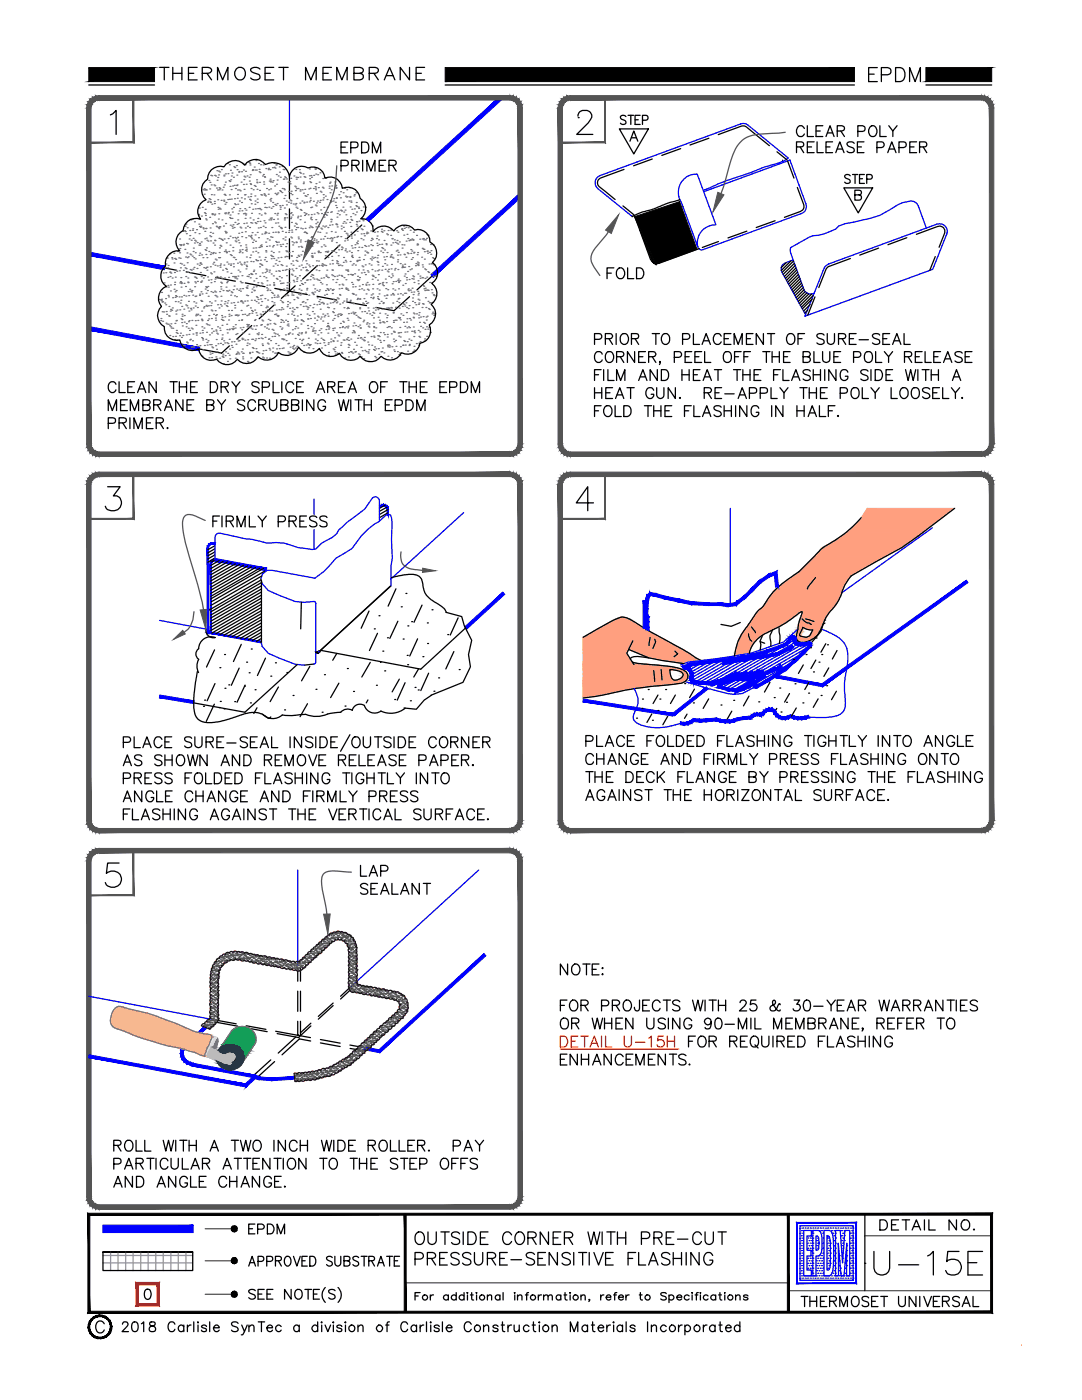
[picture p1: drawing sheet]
<svg xmlns="http://www.w3.org/2000/svg" width="216mm" height="279mm" viewBox="0 0 216 279" stroke-linecap="round" stroke-linejoin="round" font-family="sans-serif">
<defs><g id="words">
<text font-size="8.8" x="173.2" y="255.8">U-15E</text>
<text font-size="6.2" x="172.2" y="17.6">EPDM</text>
<text font-size="5.7" x="30.7" y="17.3">THERMOSET MEMBRANE</text>
<g font-size="5.3">
<text x="157.7" y="28.6">CLEAR POLY</text>
<text x="66.7" y="31.8">EPDM</text>
<text x="157.7" y="31.8">RELEASE PAPER</text>
<text x="119.9" y="56.8">FOLD</text>
<text x="158.7" y="262.1">THERMOSET UNIVERSAL</text>
</g>
<text font-size="5.3" fill="#767676" x="66.7" y="35.3">PRIMER</text>
<g font-size="4.9">
<text x="122.4" y="26.1">STEP</text>
<text x="167.2" y="37.7">STEP</text>
<text x="48.3" y="247.3">EPDM</text>
<text x="174.3" y="246.6">DETAIL NO.</text>
</g>
</g></defs>
<!-- layer: BORDER -->
<path d="M80.9 256h76.4M157.3 257.6h40.6M172.6 246.6h25.3" fill="none" stroke="#545454" stroke-width=".25"/>
<!-- layer: SOLID -->
<g fill="#000" stroke="#000" stroke-width=".2">
<path d="M17.7 13.5v2.8l13.1-2.8zM17.7 16.3l13.1-2.8v2.8z"/>
<path d="M88.8 13.5v2.8l81.7-2.8zM88.8 16.3l81.7-2.8v2.8z"/>
<path d="M184.8 16.3h13.1v-2.8zM184.8 13.5h13.1l-13.1 2.8z"/>
</g>
<!-- layer: 0 -->
<g fill="none" stroke="#000" stroke-width=".25">
<path d="M17.7 17h13.1M88.8 17h81.7M184.8 17h13.1M22 22.9l.5-.2 .7-.7v4.8M42.2 33.9a2.56 2.56 0 0 1 2.5-.6 2.56 2.56 0 0 1 4.1-.3 2.54 2.54 0 0 1 4.2-.2 3.3 3.3 0 0 1 4.8 2.4 2.49 2.49 0 0 1 3.7-1.7 2.4 2.4 0 0 1 3.3 2 2.46 2.46 0 0 1 3.5 2.1 2.53 2.53 0 0 1 3.6 2 2.51 2.51 0 0 1 .1 4.1 2.22 2.22 0 0 1 2.4 2.6 2.56 2.56 0 0 1 4.2-.2 2.5 2.5 0 0 1 4.1-.2 2.36 2.36 0 0 1 3.1 2.4 2.5 2.5 0 0 1 .5 4.1 2.52 2.52 0 0 1-.1 4.1 2.56 2.56 0 0 1-.2 4.2 2.51 2.51 0 0 1-.3 4.1 2.58 2.58 0 0 1-1.9 3.7 2.54 2.54 0 0 1-3.7 1.9 2.5 2.5 0 0 1-4.1 .7 2.57 2.57 0 0 1-4.1 0 2.52 2.52 0 0 1-4.2-.6 2.5 2.5 0 0 1-4-1 2.57 2.57 0 0 1-4.1-.2 2.57 2.57 0 0 1-4 1 2.52 2.52 0 0 1-4.1 .9 2.54 2.54 0 0 1-4.2 .5 2.49 2.49 0 0 1-4.1 0 2.54 2.54 0 0 1-3.6-2.1 2.55 2.55 0 0 1-3.7-1.8 2.49 2.49 0 0 1-3.1-2.6 2.52 2.52 0 0 1-.6-4 2.56 2.56 0 0 1 1-4.1 2.49 2.49 0 0 1-.2-4 2.55 2.55 0 0 1 2.9-3 2.5 2.5 0 0 1 .6-4.1 2.53 2.53 0 0 1 3.5-2.2 2.45 2.45 0 0 1 1.1-3.9 2.56 2.56 0 0 1 .3-4.1l.4-1.4zM115.3 23.2a1.09 1.09 0 0 1 .9-1.2h1a1.15 1.15 0 0 1 .6 1.9l-.4 .6-2.3 2.3h3.2M123.6 25.7h5.8l-2.9 5zM125.7 28.2l.8-2.1 .8 2.1M168.4 37.5h5.7l-2.8 5zM170.6 38.9l1.1-.1 .2-.3-.1-.4-.4-.1h-.8v1.9h.8a.53 .53 0 0 0 .5-.5 .53 .53 0 0 0-.5-.5M21.5 97.1h2.5l-1.4 1.9a1.49 1.49 0 0 1 1.7 1.3 1.49 1.49 0 0 1-1.5 1.6 1.39 1.39 0 0 1-1.8-.9M118.4 100.4h-3.4l2.3-3.3v4.8"/>
<path d="M23.8 172.2h-2.3l-.3 2.1a1.7 1.7 0 0 1 2.5 0 1.7 1.7 0 0 1-.2 2.5 1.69 1.69 0 0 1-2.5-.7M44.9 210.3l.7-.4 .9 .1a1.04 1.04 0 0 1 .7 .9 1.04 1.04 0 0 1-.7 1M20.5 249.9h18v3.7h-18zM80.9 242.3v13.7M82.8 251.3h1.1a.66 .66 0 0 0 .6-.7 .66 .66 0 0 0-.6-.6h-1.1v2.5M82.8 258.6h.7M83.3 246a.93 .93 0 0 1 1.4 .8 1.07 1.07 0 0 1-.3 1.2 1.07 1.07 0 0 1-1.1 .2 1.53 1.53 0 0 1 0-2.2zM83.8 258h-1v1.4M85.3 251.1l1.4-.1a.54 .54 0 0 0 0-.9l-1.4-.1v2.5M85.4 245.9v1.7a.83 .83 0 0 0 .8 .8 .83 .83 0 0 0 .9-.8v-1.7M85.9 258.4v1M86.1 251.1l.8 1.4"/>
<path d="M86.5 258.4a.52 .52 0 0 0-.6 .5M87.7 251.1h1M88 245.9h1.6M88.8 245.9v2.5M89.3 250h-1.6v2.5h1.6M89.5 258.6a.53 .53 0 0 0-.8-.1 .53 .53 0 0 0 0 .8 .53 .53 0 0 0 .8-.1M89.5 258.4v1M91 258.6a.53 .53 0 0 0-.8-.1 .53 .53 0 0 0 0 .8 .53 .53 0 0 0 .8-.1M91 258v1.4M91.6 250.3a.92 .92 0 0 0-.9-.4 .92 .92 0 0 0-.7 .7l.2 .3 .2 .1a1.35 1.35 0 0 1 1.2 .7v.4a1.04 1.04 0 0 1-1.6 0M91.7 246.2a.89 .89 0 0 0-.9-.4 .89 .89 0 0 0-.7 .7l.2 .3 1.2 .5a.59 .59 0 0 1 0 .9 1.07 1.07 0 0 1-1.4-.2M92.4 245.9v2.5"/>
<path d="M92.6 258.6a.53 .53 0 0 0-.8-.1 .53 .53 0 0 0 0 .8 .53 .53 0 0 0 .8-.1M92.6 258v1.4M93.2 258h.2zM93.3 258.4v1M93.4 245.9h.8a1.35 1.35 0 0 1 .8 1.2 1.35 1.35 0 0 1-.8 1.3h-.8zM93.9 258.4h.5M94 250.3a.92 .92 0 0 0-.9-.4 .92 .92 0 0 0-.8 .7l.3 .3 .9 .4a.61 .61 0 0 1 .4 .4 .61 .61 0 0 1-.2 .6 1.11 1.11 0 0 1-1.4-.2M94.1 258l.1 1.4h.3M94.7 250v1.7a.83 .83 0 0 0 .8 .8 .83 .83 0 0 0 .8-.8v-1.7M95 258h.2zM95.1 258.4v1M95.9 247h.9"/>
<path d="M97.3 258.7l.3-.3 .5 .1v.9M97.3 251.1l1.4-.1a.54 .54 0 0 0 0-.9l-1.4-.1v2.5M97.3 258.4v1M97.4 245.9h-1.5v2.5h1.5M98.1 251.1l.8 1.4M99.7 251.1h.9M99.8 258.6a.51 .51 0 0 0-.8 0 .51 .51 0 0 0 0 .7 .51 .51 0 0 0 .8-.1M99.8 258.4v1M100.4 258v1.4M101.2 250h-1.5v2.5h1.5M102 251.4h2.1M102.1 246.5a.92 .92 0 0 0-1.1-.6 .92 .92 0 0 0-.7 .9 1.07 1.07 0 0 0 .2 1.2 1.07 1.07 0 0 0 1.2 .2l.4-.4"/>
<path d="M102.6 258h.2zM102.7 258.4v1M103.2 246a1.07 1.07 0 0 1 1.2 .2 1.07 1.07 0 0 1 .3 1.2 .95 .95 0 0 1-1 1 .95 .95 0 0 1-.9-1 1.55 1.55 0 0 1 .4-1.4zM103.3 258.7l.2-.2a.38 .38 0 0 1 .7 .2v.7M103.3 258.4v1M104.8 258.4h.6M105.3 247l1.4-.1a.54 .54 0 0 0 0-.9l-1.4-.1v2.5M105.5 258h-.3l-.1 .2v1.2M106.2 247l.8 1.4M106.7 250.3a.92 .92 0 0 0-.9-.4 .92 .92 0 0 0-.8 .7l.2 .3 .3 .1a1.35 1.35 0 0 1 1.2 .7v.4a1.04 1.04 0 0 1-1.7 0M107.3 251.1h1M107.4 258.4v1"/>
<path d="M108 258.4a.52 .52 0 0 0-.6 .5M108.5 258.7l.2-.2a.38 .38 0 0 1 .7 .2v.7M108.5 258.4v1M108.9 250h-1.6v2.5h1.6M109.4 258.7l.3-.3 .4 .1 .1 .9M109.4 245.9v2.5l-1.6-2.5v2.5M110.4 247h1M111.2 250v2.5l-1.6-2.5v2.5M111.9 258.6a.51 .51 0 0 0-.8 0 .51 .51 0 0 0 0 .7 .51 .51 0 0 0 .8-.1M111.9 245.9h-1.5v2.5h1.5M111.9 258.4v1M112.5 258.4h.6"/>
<path d="M112.6 247l1.4-.1a.54 .54 0 0 0 0-.9l-1.4-.1v2.5M112.7 258v1.2l.1 .2h.4M113.5 247l.8 1.4M113.7 258h.1zM113.8 258.4v1M113.8 250.3a.92 .92 0 0 0-.9-.4 .92 .92 0 0 0-.7 .7l.4 .4a1.35 1.35 0 0 1 1.2 .7v.4a1.04 1.04 0 0 1-1.6 0M114.5 250v2.5M115.5 250h1.6M115.9 258.7l.4-.3 .4 .1 .1 .9M115.9 258.4v1M116.3 250v2.5M117.3 245.9l.6 2.5 .6-2.5 .6 2.5 .6-2.5"/>
<path d="M117.6 250v2.5M117.7 259.4h-.2h.2l-.2 .3M118.5 250l.9 2.5 1-2.5M119.9 258.4v1M120.2 245.9v2.5M120.5 258.4a.57 .57 0 0 0-.6 .5M120.8 251.1h1M121 258.9h.9a.47 .47 0 0 0-.5-.5 .47 .47 0 0 0-.4 .5v.1a.51 .51 0 0 0 .4 .4 .51 .51 0 0 0 .5-.2M121.1 245.9h1.6M121.9 245.9v2.5M122.4 250h-1.6v2.5h1.6M122.4 258.4h.6"/>
<path d="M123.1 258h-.4v.2v1.2M123.2 247h1.7M123.2 245.9v2.5M123.4 258.9h1a.51 .51 0 0 0-.7-.4 .51 .51 0 0 0-.3 .7 .51 .51 0 0 0 .8 .2l.2-.2M124.9 245.9v2.5M124.9 258.4v1M125.3 251.1h1M125.5 258.4a.57 .57 0 0 0-.6 .5M126.8 250h-1.5v2.5M127.4 250v2.5h1.4M127.6 258.4h.5M127.8 258v1.2l.1 .2h.3"/>
<path d="M128 247.2h1a.67 .67 0 0 0 .6-.5 .67 .67 0 0 0-.2-.7l-1.4-.1v2.5M129.4 252.5l1-2.5 .9 2.5M129.8 251.6h1.2M130.5 247l1.4-.1a.59 .59 0 0 0 0-.9l-1.4-.1v2.5M131.3 247l.8 1.4M132.9 258.2l-.3-.2h-.6l-.2 .2 .2 .3 .8 .3 .1 .4a.77 .77 0 0 1-1.1 0M132.9 247h1M133.5 258.6a.53 .53 0 0 1 .8-.1 .53 .53 0 0 1 0 .8 .53 .53 0 0 1-.8-.1M133.5 258.4v1.6M133.7 250.3a.92 .92 0 0 0-.9-.4 .92 .92 0 0 0-.8 .7l.1 .2 .4 .2a1.35 1.35 0 0 1 1.2 .7v.4a1.04 1.04 0 0 1-1.7 0M134.3 251.1h1.7M134.3 250v2.5"/>
<path d="M134.5 245.9h-1.6v2.5h1.6M135.1 258.9h.9a.51 .51 0 0 0-.6-.4 .51 .51 0 0 0-.3 .7 .51 .51 0 0 0 .8 .2l.1-.2M135.2 247.3h2.1M136 250v2.5M136.9 250v2.5M137.5 258.6a.53 .53 0 0 0-.8-.1 .53 .53 0 0 0 0 .8 .53 .53 0 0 0 .8-.1M138.1 258v.1zM138.1 258.4v1M138.7 258.4h.5M139.3 258h-.3v.2v1.2M139.5 250v2.5l-1.6-2.5v2.5M139.8 258v.1z"/>
<path d="M139.8 258.4v1M140 246.5a.89 .89 0 0 0-1.1-.6 .89 .89 0 0 0-.7 .9 1.07 1.07 0 0 0 .3 1.2 1.07 1.07 0 0 0 1.1 .2l.4-.4M140.7 245.9v1.7a.83 .83 0 0 0 .8 .8 .83 .83 0 0 0 .8-.8v-1.7M141.3 258.6a.51 .51 0 0 0-.8 0 .51 .51 0 0 0 0 .7 .51 .51 0 0 0 .8-.1M142.2 250.6a.92 .92 0 0 0-1-.6 .92 .92 0 0 0-.8 .9 1.1 1.1 0 0 0 .3 1.2 1.1 1.1 0 0 0 1.2 .2l.3-.4v-.4h-.6M142.8 258.6a.53 .53 0 0 0-.8-.1 .53 .53 0 0 0 0 .8 .53 .53 0 0 0 .8-.1M142.8 258.4v1M143.3 245.9h1.6M143.4 258.4h.5M143.7 258v1.2v.2h.3M144.1 245.9v2.5M144.6 258v.1z"/>
<path d="M144.6 258.4v1M146.8 258.7l.2-.2a.38 .38 0 0 1 .7 .2v.7M146.8 258.4v1M149.2 258.6a.56 .56 0 0 0-.8 0l.2 .3 .6 .1v.2a.56 .56 0 0 1-.8 0"/>
<circle cx="84.8" cy="258.9" r=".52"/>
<circle cx="96.2" cy="258.9" r=".52"/>
<circle cx="106.4" cy="258.9" r=".52"/>
<circle cx="114.9" cy="258.9" r=".52"/>
<circle cx="129.2" cy="258.9" r=".52"/>
<circle cx="145.7" cy="258.9" r=".52"/>
</g>
<!-- layer: BORDER -->
<g fill="#000" stroke="#000" stroke-width=".2">
<path d="M17.5 242.1l.4 .4 180.1-.4zM17.9 242.5l180.1-.4-.3 .4zM198 242.1l-.3 .4 .3 19.6zM197.7 242.5l.3 19.6-.3-.4zM17.5 262.1h180.5l-.3-.4zM17.5 262.1l.4-.4h179.8zM17.5 242.1v20l.4-.4zM17.5 242.1l.4 .4v19.2z"/>
<path d="M80.7 242.3l.3 19.6v-19.6zM80.7 242.3l.3 19.6h-.3z"/>
<path d="M157.1 242.3l.4 19.6v-19.6zM157.1 242.3l.4 19.6h-.4z"/>
</g>
<path d="M172.6 242.3v15.3" fill="none" stroke="#000" stroke-width=".25"/>
<!-- layer: NOTES -->
<path d="M27.6 256.4h3.7l.5-.5zM27.1 255.9h4.7l-4.2 .5zM27.1 255.9l.5 4.3v-3.8zM27.1 255.9l.5 4.3-.5 .4zM27.6 260.2l-.5 .4 4.2-.4zM27.1 260.6l4.2-.4 .5 .4zM31.3 256.4v3.8l.5 .4zM31.3 256.4l.5-.5v4.7z" fill="#f00" stroke="#f00" stroke-width=".2"/>
<g fill="none" stroke="#000" stroke-width=".25">
<path d="M23.1 76.7a.78 .78 0 0 0-.9-.5 .78 .78 0 0 0-.6 .8 .95 .95 0 0 0 .2 1 .95 .95 0 0 0 1 .2l.3-.4M23.8 76.2v2.1h1.2M25.4 79.8h-1.3v2.1h1.3M25.5 77.2h.8M26.9 76.2h-1.4v2.1h1.4M27.4 78.3l.9-2.1 .8 2.1M27.8 77.6h1M31.2 76.2v2.1l-1.5-2.1v2.1M33.9 76.2h1.5M34.6 76.2v2.1M35.8 77.2h1.4M35.8 76.2v2.1"/>
<path d="M36.5 79.8v2.1l-1.4-2.1v2.1M37.2 76.2v2.1M38 77.2h.9M38.7 79.8h-1.4v2.1h1.4M39.4 76.2h-1.4v2.1h1.4M42 76.2h.7a1.15 1.15 0 0 1 .7 1.1 1.15 1.15 0 0 1-.7 1h-.7zM43.4 79.8l.8 1 .8-1M44.1 77.2l1.3-.1a.47 .47 0 0 0 0-.8l-1.3-.1v2.1M44.8 77.2l.8 1.1M46.3 76.2l.8 1 .8-1M47.1 77.2v1.1M51.7 76.5a.82 .82 0 0 0-1.4 .2l.4 .4a1.14 1.14 0 0 1 1 .6v.3a.89 .89 0 0 1-1.4 0"/>
<path d="M52.3 77.3h1a.58 .58 0 0 0 .4-.9l-.4-.2h-1v2.1M53.8 79.8v1.5a.72 .72 0 0 0 .7 .7 .72 .72 0 0 0 .7-.7v-1.5M54.5 76.2v2.1h1.2M56.2 76.2v2.1M58.6 76.7a.81 .81 0 0 0-.9-.5 .81 .81 0 0 0-.7 .8 .96 .96 0 0 0 .3 1 .96 .96 0 0 0 1 .2l.3-.4M59.2 77.2h.8M60.3 79.8v2.1M60.6 76.2h-1.4v2.1h1.4M62.6 79.8v2.1l-1.4-2.1v2.1M63.1 78.3l.8-2.1 .9 2.1M63.4 77.6h1M65.4 77.2l1.2-.1a.47 .47 0 0 0 0-.8l-1.2-.1v2.1"/>
<path d="M66.1 77.2l.7 1.1M67.5 79.8l.5 2.1 .6-2.1 .5 2.1 .5-2.1M67.5 77.2h.8M68.9 76.2h-1.4v2.1h1.4M69.5 78.3l.8-2.1 .8 2.1M69.8 77.6h1M70 79.8v2.1M70.8 79.8h1.5M71.6 79.8v2.1M72.7 79.8v2.1M74.1 76.3a1.04 1.04 0 0 1 1.2 .4 1.04 1.04 0 0 1-.1 1.3l-.5 .3a1.15 1.15 0 0 1-1-.8 1.15 1.15 0 0 1 .4-1.2zM74.1 79.8v2.1"/>
<path d="M76 77.2h.8M77.3 76.2h-1.3v2.1M78.2 79.8h-1.3v2.1h1.3M79.8 76.2h1.4M80.5 76.2v2.1M81 79.8h.7a1.15 1.15 0 0 1 .8 1.1 1.15 1.15 0 0 1-.8 1h-.7zM81.6 77.2h1.5M81.6 76.2v2.1M83.1 76.2v2.1M83.9 77.2h.8M85.2 76.2h-1.3v2.1h1.3M87.8 77.2h.8"/>
<path d="M89.1 76.2h-1.3v2.1h1.3M89.7 77.3l1.3-.1 .2-.3-.1-.5-.5-.2h-.9v2.1M91.9 76.2h.7a1.15 1.15 0 0 1 .8 1.1 1.15 1.15 0 0 1-.8 1h-.7zM94 78.3v-2.1l.9 2.1 .8-2.1v2.1M118.6 67.7h1a.57 .57 0 0 0 .5-.6 .57 .57 0 0 0-.5-.5h-1v2.1M118.6 78.4h1.5M118.6 74.8h.8M118.6 77.4v2.1M119.9 73.8h-1.3v2.1M120.1 77.4v2.1M120.2 70.7a.78 .78 0 0 0-.9-.5 .78 .78 0 0 0-.7 .8 .93 .93 0 0 0 .2 1 .93 .93 0 0 0 1.1 .2l.3-.4M120.5 73.8v2.1"/>
<path d="M120.8 67.6h.9a.51 .51 0 0 0 .4-.8l-.4-.2h-.9v2.1M120.9 78.4h.8M121.2 70.3a1 1 0 0 1 1.1 .3 1 1 0 0 1 0 1.2 .79 .79 0 0 1-.9 .5 .79 .79 0 0 1-.6-.8 1.33 1.33 0 0 1 .4-1.2zM121.3 73.8v2.1h1.2M121.5 67.6l.7 1.1M122.2 77.4h-1.3v2.1h1.3M122.8 79.5l.9-2.1 .8 2.1M123 66.6v2.1M123 71.2l1.3-.1 .2-.3-.1-.4-.4-.2h-1v2.1M123 75.9v-2.1l.8 2.1 .9-2.1v2.1M123.1 78.8h1.1M123.8 71.2l.7 1.1"/>
<path d="M124 66.9a.8 .8 0 0 1 .9-.3 .8 .8 0 0 1 .5 .8 .91 .91 0 0 1-.3 1.1 .91 .91 0 0 1-1.1-.1 1.45 1.45 0 0 1 0-1.5zM125.1 77.4h1.4M125.8 77.4v2.1M126 67.6l1.3-.1 .1-.3v-.4l-.5-.2h-.9v2.1M126.6 70.2v2.1l-1.4-2.1v2.1M126.7 67.6l.7 1.1M127.4 75.9l.9-2.1 .8 2.1M127.4 71.2h.9M127.8 75.2h1M128.8 70.2h-1.4v2.1h1.4M129.4 71.2h.9a.57 .57 0 0 0 .6-.6l-.2-.3-1.3-.1v2.1M130.1 66.6h1.5"/>
<path d="M130.1 71.2l.8 1.1M130.4 77.9a.81 .81 0 0 0-.9-.5 .81 .81 0 0 0-.6 .8 .96 .96 0 0 0 .2 1 .96 .96 0 0 0 1 .2l.3-.4v-.3h-.5M130.9 66.6v2.1M131 77.4v1.5a.72 .72 0 0 0 .8 .6 .72 .72 0 0 0 .7-.6v-1.5M131.2 73.8v2.1l-1.5-2.1v2.1M131.8 72.2l-.1 .1-.1-.1h.2l-.2 .6M132 73.8h.7a1.15 1.15 0 0 1 .7 1.1 1.15 1.15 0 0 1-.7 1h-.7zM132.2 66.9a.8 .8 0 0 1 .9-.3 .8 .8 0 0 1 .5 .8 .91 .91 0 0 1-.3 1.1 .91 .91 0 0 1-1.1-.1 1.45 1.45 0 0 1 0-1.5zM134.5 71.3h1a.57 .57 0 0 0 .5-.6 .57 .57 0 0 0-.5-.5h-1v2.1M134.8 77.4v2.1l-1.5-2.1v2.1M135.7 79.3l-.1 .1 .1 .1 .1-.1M136.1 74.8h1.4"/>
<path d="M136.1 73.8v2.1M136.2 67.7h.9a.57 .57 0 0 0 .6-.6 .57 .57 0 0 0-.6-.5h-.9v2.1M136.7 71.2h.8M137.5 73.8v2.1M138 70.2h-1.3v2.1h1.3M138.4 66.6v2.1h1.2M138.4 74.8h.8M138.7 71.2h.8M139.7 73.8h-1.3v2.1h1.3M140 70.2h-1.3v2.1h1.3M140.1 68.7l.8-2.1 .8 2.1M140.3 75.9l.8-2.1 .9 2.1"/>
<path d="M140.4 68h1M140.5 78.4h.9a.51 .51 0 0 0 .4-.8l-.4-.2h-.9v2.1M140.6 70.2v2.1h1.2M140.6 75.2h1M141.2 78.4l.8 1.1M142.6 73.8h1.4M142.7 78.4h.8M143.3 73.8v2.1M143.9 67.1a.81 .81 0 0 0-.9-.5 .81 .81 0 0 0-.7 .8 .91 .91 0 0 0 .3 1.1 .91 .91 0 0 0 1.2-.1l.1-.2M144 77.4h-1.3v2.1h1.3M144.5 70.5a.8 .8 0 0 1 .9-.3 .8 .8 0 0 1 .5 .8 .91 .91 0 0 1-.1 1 .91 .91 0 0 1-1.1 .2 1.44 1.44 0 0 1-.2-1.7zM144.5 67.6h.8"/>
<path d="M144.6 78.6h1.9M145.9 66.6h-1.4v2.1h1.4M146.4 73.8h1.4M146.5 68.7v-2.1l.8 2.1 .8-2.1v2.1M146.6 71.2h.8M147.1 73.8v2.1M147.3 79.5l.8-2.1 .8 2.1M147.6 78.8h1M147.9 70.2h-1.3v2.1M148.2 74.8h1.5M148.2 73.8v2.1M148.4 71.2h.8"/>
<path d="M148.9 67.6h.8M149.5 78.5l1.3-.1a.58 .58 0 0 0 0-.9l-1.3-.1v2.1M149.7 73.8v2.1M149.7 70.2h-1.3v2.1M150.3 66.6h-1.4v2.1h1.4M150.5 74.8h.8M151.7 78.5l1.2-.1a.58 .58 0 0 0 0-.9l-1.2-.1v2.1M151.8 73.8h-1.3v2.1h1.3M152.2 70.2h1.4M152.3 66.6v2.1l-1.4-2.1v2.1M152.9 70.2v2.1M153.1 66.6h1.5"/>
<path d="M153.9 77.4v2.1h1.2M153.9 66.6v2.1M154.1 71.2h1.4M154.1 70.2v2.1M154.4 74.8h.8M155.5 70.2v2.1M155.6 77.4l.8 1 .8-1M155.7 73.8h-1.3v2.1M156.2 73.8v2.1h1.3M156.4 71.2h.8M156.4 78.4v1.1M157.2 66.9a.8 .8 0 0 1 .9-.3 .8 .8 0 0 1 .5 .8 .91 .91 0 0 1-.3 1.1 .91 .91 0 0 1-1.1-.1 1.45 1.45 0 0 1 0-1.5z"/>
<path d="M157.7 70.2h-1.3v2.1h1.3M158 75.9l.8-2.1 .8 2.1M158.3 75.2h1M159.2 67.6h.8M159.6 77.4h1.5M160.2 71.2h1a.51 .51 0 0 0 .4-.8l-.4-.2h-1v2.1h1a.57 .57 0 0 0 .5-.5 .57 .57 0 0 0-.5-.6M160.3 77.4v2.1M160.5 66.6h-1.3v2.1M161.5 78.4h1.4M161.5 77.4v2.1M161.7 74.1a.82 .82 0 0 0-1.5 .2 1.35 1.35 0 0 0 1.3 .7l.2 .3v.3a.97 .97 0 0 1-1.5 0M162.3 74.8h1.4"/>
<path d="M162.3 73.8v2.1M162.4 70.2v2.1h1.2M162.9 77.4v2.1M163.7 78.4h.9M163.7 73.8v2.1M164.1 70.2v1.5a.72 .72 0 0 0 .8 .6 .72 .72 0 0 0 .7-.6v-1.5M164.4 66.9a.82 .82 0 0 0-1.4 .2l.4 .4 1 .4v.5a.97 .97 0 0 1-1.4 0M164.6 73.8v2.1M165.1 66.6v1.5a.72 .72 0 0 0 .7 .6 .72 .72 0 0 0 .7-.6v-1.5M165.1 77.4h-1.4v2.1h1.4M166.4 71.2h.8M166.8 73.8v2.1l-1.4-2.1v2.1"/>
<path d="M167.3 67.6l1.2-.1 .3-.3-.1-.4-.5-.2h-.9v2.1M167.7 78.5l1.2-.1 .2-.3a.6 .6 0 0 0-.6-.7h-.8v2.1M167.7 70.2h-1.3v2.1h1.3M168 67.6l.8 1.1M169.2 74.3a.78 .78 0 0 0-.9-.5 .78 .78 0 0 0-.6 .8 .91 .91 0 0 0 .1 1 .91 .91 0 0 0 1.1 .2l.2-.2 .1-.5h-.5M169.5 67.6h.8M170 77.7a.8 .8 0 0 1 .9-.3 .8 .8 0 0 1 .5 .8 .93 .93 0 0 1-.2 1 .93 .93 0 0 1-1 .2 1.44 1.44 0 0 1-.2-1.7zM170.3 71.3h1a.57 .57 0 0 0 .5-.6 .57 .57 0 0 0-.5-.5h-1v2.1M170.8 66.6h-1.3v2.1h1.3M171.4 67.8h1.9M172.1 77.4v2.1h1.2M172.6 70.5a.8 .8 0 0 1 1-.3 .8 .8 0 0 1 .5 .8 .91 .91 0 0 1-.2 1 .91 .91 0 0 1-1 .2 1.44 1.44 0 0 1-.3-1.7z"/>
<path d="M173.2 74.1a.82 .82 0 0 0-1.4 .2 1.35 1.35 0 0 0 1.2 .7l.2 .3a.72 .72 0 0 1-.4 .7 .72 .72 0 0 1-.8-.2l-.2-.2M173.8 77.4l.8 1 .8-1M173.8 73.8v2.1M174.6 73.8h.8a1.15 1.15 0 0 1 .7 1.1 1.15 1.15 0 0 1-.7 1h-.8zM174.6 78.4v1.1M174.7 70.2v2.1h1.3M175.5 66.9a.83 .83 0 0 0-1.4 .2l.4 .4 .9 .3 .1 .6a.97 .97 0 0 1-1.4 0M176.2 67.6h.8M176.5 70.2l.8 1 .8-1M176.8 74.8h.8M177.3 71.2v1.1M177.5 66.6h-1.3v2.1h1.3"/>
<path d="M177.8 77.4v2.1h1.2M178.1 68.7l.9-2.1 .8 2.1M178.1 73.8h-1.3v2.1h1.3M178.4 68h1.1M179.8 77.7a.8 .8 0 0 1 .9-.3 .8 .8 0 0 1 .5 .8 .95 .95 0 0 1-.2 1 .95 .95 0 0 1-1 .2 1.3 1.3 0 0 1-.2-1.7zM180.4 66.6v2.1h1.2M180.5 71.2l1.2-.1 .2-.3-.1-.4-.4-.2h-.9v2.1M180.7 73.8l.5 2.1 .5-2.1 .5 2.1 .5-2.1M181.2 71.2l.7 1.1M182 77.7a.8 .8 0 0 1 .9-.3 .8 .8 0 0 1 .5 .8 .93 .93 0 0 1-.1 1 .93 .93 0 0 1-1.1 .2 1.44 1.44 0 0 1-.2-1.7zM182.6 71.2h.8M183.1 73.8v2.1"/>
<path d="M184 70.2h-1.4v2.1h1.4M184 73.8h1.4M184.6 70.2v2.1h1.2M184.7 73.8v2.1M185.5 77.7a.82 .82 0 0 0-1.4 .2l.4 .4 .6 .2a.55 .55 0 0 1 .2 .9 .9 .9 0 0 1-1.2-.2M185.8 74.8h1.5M185.8 73.8v2.1M186.1 78.4h.9M186.3 71.2h.9M187.3 73.8v2.1M187.5 77.4h-1.4v2.1h1.4M187.7 70.2h-1.4v2.1h1.4"/>
<path d="M188.1 77.4v2.1h1.2M188.3 72.3l.8-2.1 .8 2.1M188.6 71.6h1M189.8 77.4l.8 1 .9-1M190 75.9l.9-2.1 .8 2.1M190.3 75.2h1.1M190.6 78.4v1.1M192 70.5a.82 .82 0 0 0-1.4 .2 1.35 1.35 0 0 0 1.2 .7l.2 .3v.3a.97 .97 0 0 1-1.4 0M192 79.3l-.1 .1 .1 .1 .1-.1M192.6 71.2h.8M193.9 70.2h-1.3v2.1h1.3M21.6 81.9v-2.1l.8 2.1 .9-2.1v2.1"/>
<path d="M21.6 84.5l1.2-.1a.58 .58 0 0 0 0-.9l-1.2-.1v2.1M23.8 84.4l1.2-.1a.47 .47 0 0 0 0-.8l-1.2-.1v2.1M24.1 80.8h.8M24.5 84.4l.7 1.1M25.9 83.4v2.1M26 81.9v-2.1l.9 2.1 .8-2.1v2.1M26.7 85.5v-2.1l.9 2.1 .8-2.1v2.1M28.5 80.8h.9a.58 .58 0 0 0 .5-.6l-.2-.3-.3-.1h-.9v2.1h.9a.57 .57 0 0 0 .6-.5 .57 .57 0 0 0-.6-.6M29.2 84.4h.8M30.5 83.4h-1.3v2.1h1.3M30.7 80.8l1.2-.1a.47 .47 0 0 0 0-.8l-1.2-.1v2.1M31.2 84.4h.9a.58 .58 0 0 0 .5-.6l-.2-.3-.3-.1h-.9v2.1"/>
<path d="M31.4 80.8l.7 1.1M31.9 84.4l.7 1.1M32.8 81.9l.8-2.1 .8 2.1M33.1 81.2h1M33.4 85.3v.2l.1-.1M37.3 80.8h.9M41.2 80.8h1a.58 .58 0 0 0 .5-.6l-.2-.3-.3-.1h-1v2.1h1a.57 .57 0 0 0 .5-.5 .57 .57 0 0 0-.5-.6M44.2 80.8v1.1M48.8 80.1a.82 .82 0 0 0-1.4 .2l.4 .4a1.14 1.14 0 0 1 1 .6v.3a.89 .89 0 0 1-1.4 0M51 80.3a.78 .78 0 0 0-.9-.5 .78 .78 0 0 0-.6 .8 1.03 1.03 0 0 0 1 1.3l.5-.5M51.6 80.8h.9a.58 .58 0 0 0 .6-.6l-.3-.3-.3-.1h-.9v2.1M52.3 80.8l.8 1.1"/>
<path d="M56 80.8l1.2-.1a.47 .47 0 0 0 0-.8l-1.2-.1v2.1l1.2-.1a.56 .56 0 0 0 .3-.6 .56 .56 0 0 0-.5-.4M58.2 80.8l1.2-.1a.47 .47 0 0 0 0-.8l-1.2-.1v2.1l1.2-.1a.56 .56 0 0 0 .2-.6 .56 .56 0 0 0-.5-.4M65 80.3a.78 .78 0 0 0-.9-.5 .78 .78 0 0 0-.7 .8 .95 .95 0 0 0 .2 1 .95 .95 0 0 0 1.1 .2l.2-.2 .1-.5h-.6M72.7 80.8h1.4M76.9 80.8h.8M78.8 80.9l1.3-.1a.58 .58 0 0 0 0-.9l-1.3-.1v2.1M83.2 81.9v-2.1l.8 2.1 .8-2.1v2.1M118.6 82h.8M119.9 81h-1.3v2.1M120.7 81.3a.8 .8 0 0 1 .9-.3 .8 .8 0 0 1 .5 .8 1.03 1.03 0 0 1-1 1.3l-.2-.1a1.3 1.3 0 0 1-.2-1.7zM122.7 81v2.1h1.3M124.5 81h.7a1.15 1.15 0 0 1 .7 1 1.15 1.15 0 0 1-.7 1.1h-.7z"/>
<path d="M128.6 81h1.4M129.3 81v2.1M130.4 82h1.5M130.4 81v2.1M131.9 81v2.1M132.7 82h.8M134 81h-1.3v2.1h1.3M136.6 82h.8M137.9 81h-1.3v2.1M138.4 81v2.1h1.3M140.2 83.1l.8-2.1 .8 2.1M140.5 82.4h1"/>
<path d="M143.9 81.3a.82 .82 0 0 0-1.4 .2l.4 .4 .6 .2a.55 .55 0 0 1 .2 .9 .9 .9 0 0 1-1.2-.2M144.5 82h1.4M144.5 81v2.1M145.9 81v2.1M146.8 81v2.1M149 81v2.1l-1.4-2.1v2.1M151.4 81.5a.78 .78 0 0 0-.9-.5 .78 .78 0 0 0-.6 .8 .93 .93 0 0 0 .2 1 .93 .93 0 0 0 1 .2l.3-.4v-.3h-.5M154 81v2.1M156.2 81v2.1l-1.4-2.1v2.1M159 82h1.5M159 81v2.1M160.5 81v2.1"/>
<path d="M161.3 83.1l.8-2.1 .8 2.1M161.6 82.4h1M163.5 81v2.1h1.3M165.3 82h.8M166.6 81h-1.3v2.1M167.2 82.9l-.1 .1 .1 .1 .1-.1M42.5 104h.8M43.8 103h-1.3v2.1M44.3 103v2.1M45.1 104h1a.51 .51 0 0 0 .4-.8l-.4-.2h-1v2.1M45.9 104l.7 1.1M47.3 105.1v-2.1l.8 2.1 .8-2.1v2.1"/>
<path d="M49.8 103v2.1h1.2M51.5 103l.8 1 .8-1M52.3 104v1.1M55.5 104.1h.9a.57 .57 0 0 0 .6-.5 .57 .57 0 0 0-.6-.6h-.9v2.1M57.7 104h.9a.51 .51 0 0 0 .4-.8l-.4-.2h-.9v2.1M58.4 104l.7 1.1M59.8 104h.8M61.1 103h-1.3v2.1h1.3M63.2 103.3a.82 .82 0 0 0-1.4 .2 1.35 1.35 0 0 0 1.2 .7l.2 .3v.3a.97 .97 0 0 1-1.4 0M65.2 103.3a.83 .83 0 0 0-1.4 .2l.4 .4 .7 .2a.58 .58 0 0 1 .3 .7 .97 .97 0 0 1-1.4 0M78.1 115.3l2.6-.6 1.6-.1a1.98 1.98 0 0 1 2.1 2.2l.1 .5a4.4 4.4 0 0 0 2.6 3.1l1 .6a1.79 1.79 0 0 1 .9 1.2M79 117.5l-1.6 3.5"/>
<path d="M81 118.4h.1M39.4 134l-.7 4.6v2.7l.4 1.8 .8 .7 1.4 .4 2.1-.1 2.2-.6 3.1-1 1.5-.3 1.5 .1 1.6 .9a.41 .41 0 0 0 .4 .2 .41 .41 0 0 0 .3-.3M40.8 139.7h.1M41.1 125.6a1.5 1.5 0 0 0 1.9 1.6M42.8 129.7l-1.6 3.4M42.9 136.4l-1.6 3.5M42.9 127.2a2.43 2.43 0 0 0-3.3 2.3 1.29 1.29 0 0 0 .1 2.1 2.77 2.77 0 0 0-.1 2.6M43.9 133.3h.1M44 140h.1M44.8 130.6h.1M44.9 137.4h.1M45.6 136.7h.1"/>
<path d="M47.7 133.3l-1.5 3.5M48.1 128.6l-1.5 3.4M48.8 136.9h.1M48.9 136.7l-1.6 3.5M49.2 132.2h.1M49.7 134.3h.1M50.1 129.5h.1M50.9 137.7h.1M53 131.3l-1.6 3.5M54 134.9h.1M55 132.3h.1M73.6 121.9l-1.5 3.5"/>
<path d="M74.7 125.5h.1M75.3 126.4l-1.6 3.4M75.6 122.9h.1M76.4 129.9h.1M77.3 127.3h.1M78.8 139.6h.1M79.4 124l-1.6 3.4M80.1 121.1h.1M80.4 127.5h.1M80.8 136.3l-1.5 3.4M81.3 130.8h.1M81.4 124.9h.1"/>
<path d="M81.9 139.9h.1M82.1 124.1h.1M82.8 137.2h.1M83.3 127.5l-1.5 3.4M83.5 137.7h.1M84.2 120.8l-1.6 3.4M84.4 131h.1M85.3 124.3h.1M85.3 128.4h.1M85.5 134.4l-1.5 3.4M86.1 138.8l-1.5 .9-1.5 1.8-2.5-.2M86.2 121.7h.1"/>
<path d="M86.6 138h.1M87.5 135.3h.1M89 122.2l3.1 .8 .5 1.9 1.5 2.9-.6 2.8 .4 2.5-1.5 3.1-6.4 2.6M89.3 126.6h.1M90.6 130l-1.6 3.5M91.4 123.3l-1.6 3.4M91.6 133.6h.1M24.6 148.2l1.2-.1 .2-.3a.6 .6 0 0 0-.5-.7h-.9v2.1M24.6 152.8l.8-2.1 .8 2.1M24.6 155.3h1.2l.2-.3a.6 .6 0 0 0-.5-.8h-.9v2.2M24.9 152.1h1M24.9 159.3h1"/>
<path d="M26.8 147.1v2.1h1.2M26.8 155.3h.9a.58 .58 0 0 0 .5-.7l-.2-.3-1.2-.1v2.2M27.5 155.3l.7 1.1M28.3 150.9a.82 .82 0 0 0-1.4 .3l.4 .4 .6 .2a.52 .52 0 0 1 .4 .3 .52 .52 0 0 1-.2 .6 .9 .9 0 0 1-1.2-.2M28.3 157.8v2.2l-1.4-2.2v2.2M28.5 149.2l.8-2.1 .9 2.1M28.8 148.5h1M28.9 155.3h.8M30.2 154.2h-1.3v2.2h1.3M30.7 158.4a.81 .81 0 0 0-.9-.6 .81 .81 0 0 0-.7 .9 .96 .96 0 0 0 .2 1 .96 .96 0 0 0 1.1 .2l.3-.4v-.3h-.5M31.3 157.8v2.2h1.2M32.3 147.6a.81 .81 0 0 0-.9-.6 .81 .81 0 0 0-.7 .9 .95 .95 0 0 0 .3 1 .95 .95 0 0 0 1 .2l.3-.4"/>
<path d="M32.3 150.9a.82 .82 0 0 0-1.4 .3l.4 .4 .6 .2a.55 .55 0 0 1 .2 .9 .9 .9 0 0 1-1.2-.2M32.3 154.5a.82 .82 0 0 0-1.4 .3l.4 .4 .6 .1a.55 .55 0 0 1 .2 1 .9 .9 0 0 1-1.2-.2M32.9 148.1h.9M32.9 150.7v2.1M32.9 151.7h1.4M33 158.9h.8M34.3 147.1h-1.4v2.1h1.4M34.3 154.5a.82 .82 0 0 0-1.4 .3l.4 .4 .7 .1a.52 .52 0 0 1 .3 .5 .52 .52 0 0 1-.2 .5 .9 .9 0 0 1-1.2-.2M34.3 157.8h-1.3v2.2h1.3M34.3 150.7v2.1M35.6 150.7a1.04 1.04 0 0 1 1.2 .5 1.04 1.04 0 0 1-.2 1.3l-.4 .3a1.14 1.14 0 0 1-1.1-.8 1.14 1.14 0 0 1 .5-1.3zM36.9 155.3h.8"/>
<path d="M37.4 150.7l.5 2.1 .6-2.1 .5 2.1 .5-2.1M38.2 147.3a.79 .79 0 0 0-.7-.3 .79 .79 0 0 0-.7 .6l.4 .4 .7 .2a.55 .55 0 0 1 .2 .9 .9 .9 0 0 1-1.3-.2M38.2 154.2h-1.3v2.2M38.5 158.4a.78 .78 0 0 0-.9-.6 .78 .78 0 0 0-.7 .9 1.03 1.03 0 0 0 1 1.3l.6-.5M38.9 147.1v1.5a.72 .72 0 0 0 .7 .6 .72 .72 0 0 0 .7-.6v-1.5M39 154.5a.8 .8 0 0 1 .9-.2 .8 .8 0 0 1 .5 .8 .93 .93 0 0 1-.2 1 .93 .93 0 0 1-1 .2 1.44 1.44 0 0 1-.2-1.8zM39.1 158.9h1.4M39.1 157.8v2.2M40.5 157.8v2.2M40.6 141h.1M41 154.2v2.2h1.3M41.1 148.1l1.3-.1 .2-.4-.1-.3-.4-.2h-1v2.1"/>
<path d="M41.3 150.7v2.1l-1.4-2.1v2.1M41.7 159.3h1M41.8 148.1l.8 1.1M42.8 154.2h.7a1.15 1.15 0 0 1 .7 1.1 1.15 1.15 0 0 1-.7 1.1h-.7zM42.8 140.5l-1.6 3.5M43.3 148.1h.8M43.7 141.2h.1M44.1 152.8l.8-2.1 .9 2.1M44.4 152.1h1M44.6 147.1h-1.3v2.1h1.3M44.7 141.5h.1M44.9 155.3h.9"/>
<path d="M45.1 157.8v2.2l-1.5-2.2v2.2M45.3 148.3h1.8M46.3 154.2h-1.4v2.2h1.4M46.8 140h.1M46.9 154.2h.7a1.15 1.15 0 0 1 .7 1.1 1.15 1.15 0 0 1-.7 1.1h-.7zM47.4 158.4a.81 .81 0 0 0-.9-.6 .81 .81 0 0 0-.6 .9 .95 .95 0 0 0 .2 1 .95 .95 0 0 0 1 .2l.3-.4v-.3h-.5M47.8 150.7v2.1l-1.4-2.1v2.1M48 158.9h.9M48.7 150.7h.7a1.15 1.15 0 0 1 .7 1 1.15 1.15 0 0 1-.7 1.1h-.7zM49.4 147.3a.82 .82 0 0 0-1.5 .3l.4 .4 .7 .2a.55 .55 0 0 1 .2 .9 .9 .9 0 0 1-1.3-.2M49.4 157.8h-1.4v2.2h1.4M50 140.3h.1"/>
<path d="M50 148.1h.8M51 155.3h.8M51.3 147.1h-1.3v2.1h1.3M51.9 149.2l.9-2.1 .8 2.1M52.3 148.5h1M52.3 159.3h1M52.3 154.2h-1.3v2.2M52.4 142.5a2.81 2.81 0 0 0 3.9 .2 12.9 12.9 0 0 0 4.2-.1h.5M52.8 151.7h.9a.51 .51 0 0 0 .4-.8l-.4-.2h-.9v2.1M52.8 154.2v2.2h1.3M53.5 151.7l.7 1.1M54.2 147.1v2.1h1.2"/>
<path d="M54.6 156.4l.8-2.2 .8 2.2M54.9 151.7h.8M54.9 155.7h1M55.6 157.8v2.2l-1.4-2.2v2.2M56.2 150.7h-1.3v2.1h1.3M56.4 157.8h.8a1.15 1.15 0 0 1 .7 1.1 1.15 1.15 0 0 1-.7 1.1h-.8zM56.9 152.8v-2.1l.8 2.1 .8-2.1v2.1M57.9 147.1v2.1M58.3 154.5a.82 .82 0 0 0-1.4 .3l.4 .4 .6 .1a.55 .55 0 0 1 .2 1 .9 .9 0 0 1-1.2-.2M58.9 155.3h1.4M58.9 154.2v2.2M59.7 150.7a1.08 1.08 0 0 1 1.3 .8 1.08 1.08 0 0 1-.7 1.3 1.14 1.14 0 0 1-1-.8 1.14 1.14 0 0 1 .4-1.3z"/>
<path d="M60.2 147.1v2.1l-1.5-2.1v2.1M60.3 154.2v2.2M60.6 158.9h.8M61.2 154.2v2.2M61.6 150.7l.8 2.1 .8-2.1M61.9 157.8h-1.3v2.2M62.4 147.3a.82 .82 0 0 0-1.4 .3l.4 .4 .6 .2a.55 .55 0 0 1 .2 .9 .9 .9 0 0 1-1.2-.2M62.4 157.8v2.2M63 147.1v2.1M63.2 158.9l1.2-.2a.47 .47 0 0 0 0-.8l-1.2-.1v2.2M63.4 154.2v2.2l-1.4-2.2v2.2M63.6 151.7h.8"/>
<path d="M63.9 147.1h.7a1.15 1.15 0 0 1 .7 1 1.15 1.15 0 0 1-.7 1.1h-.7zM63.9 158.9l.8 1.1M65 150.7h-1.4v2.1h1.4M65.8 154.8a.78 .78 0 0 0-.9-.6 .78 .78 0 0 0-.6 .9 .93 .93 0 0 0 .2 1 .93 .93 0 0 0 1 .2l.3-.4v-.3h-.5M66 148.1h.8M67.3 147.1h-1.3v2.1h1.3M67.5 151.7h1l.4-.2a.5 .5 0 0 0-.1-.8h-1.3v2.1M67.9 157.8v2.2h1.2M68.3 151.7l.7 1.1M68.4 154.2h1.4M69.1 154.2v2.2M69.6 157.8l.8 1.1 .9-1.1"/>
<path d="M69.7 151.7h.8M69.8 146.6l-1.8 3.3M70.2 154.2v2.2M70.4 158.9v1.1M70.6 147.1a1.03 1.03 0 0 1 1.2 .5 1.03 1.03 0 0 1-.2 1.3l-.1 .2a1.04 1.04 0 0 1-1.3-.5 1.04 1.04 0 0 1 .2-1.3zM71 150.7h-1.3v2.1h1.3M71.6 150.7v2.1h1.3M72.5 147.1v1.5a.72 .72 0 0 0 .7 .6 .72 .72 0 0 0 .7-.6v-1.5M72.6 154.8a.78 .78 0 0 0-.9-.6 .78 .78 0 0 0-.7 .9 1.03 1.03 0 0 0 1.1 1.3 .74 .74 0 0 0 .5-.8h-.5M73.2 155.3h1.4M73.2 154.2v2.2M73.4 151.7h.8"/>
<path d="M73.6 158.9h1.3l.1-.3-.1-.6-.4-.2h-.9v2.2M74.6 154.2v2.2M74.7 150.7h-1.3v2.1h1.3M74.7 147.1h1.5M75.4 152.8l.8-2.1 .8 2.1M75.5 147.1v2.1M75.5 154.2h1.4M75.7 152.1h1M75.7 158.9l1.3-.2 .2-.3-.1-.4-.4-.2h-1v2.2M76.2 154.2v2.2M76.5 158.9l.7 1.1M77.3 154.2v2.2h1.2"/>
<path d="M77.9 158.9h.9M78 147.3a.82 .82 0 0 0-1.4 .3l.4 .4 .6 .2a.55 .55 0 0 1 .2 .9 .9 .9 0 0 1-1.2-.2M78.6 147.1v2.1M79.1 150.9a.82 .82 0 0 0-1.5 .3l.4 .4 .6 .2a.52 .52 0 0 1 .4 .3 .52 .52 0 0 1-.2 .6 .9 .9 0 0 1-1.2-.2M79.1 154.2l.8 1.1 .8-1.1M79.3 157.8h-1.4v2.2h1.4M79.5 147.1h.7a1.15 1.15 0 0 1 .7 1 1.15 1.15 0 0 1-.7 1.1h-.7zM79.7 151.7h.8M79.9 155.3v1.1M80.9 141.3a4.5 4.5 0 0 1-4.9 .6 2.18 2.18 0 0 1-3.3-1.1 1.56 1.56 0 0 0-2.4 1 1.83 1.83 0 0 0-2.3 .4l-2.6 .3a5.4 5.4 0 0 1-4.4 .1M81 150.7h-1.3v2.1h1.3M81.3 158.1a.82 .82 0 0 0-1.4 .3l.2 .3 .8 .2a.55 .55 0 0 1 .2 1 .9 .9 0 0 1-1.2-.2"/>
<path d="M81.6 148.1h.8M82.9 147.1h-1.3v2.1h1.3M83.1 154.2v2.2M83.4 158.1a.82 .82 0 0 0-1.5 .3l.5 .3a1.14 1.14 0 0 1 1 .7v.3a.89 .89 0 0 1-1.5 0M83.6 151.8l1.2-.1a.58 .58 0 0 0 0-1h-1.2v2.1M85.3 154.2v2.2l-1.4-2.2v2.2M85.7 152.8l.8-2.1 .9 2.1M86 152.1h1.1M86.2 154.2h1.4M86.9 154.2v2.2M87.1 147.6a.78 .78 0 0 0-.9-.5 .78 .78 0 0 0-.7 .8 .95 .95 0 0 0 .2 1 .95 .95 0 0 0 1.1 .2l.3-.4M87.9 147.3a.8 .8 0 0 1 .9-.2 .8 .8 0 0 1 .5 .8 .95 .95 0 0 1-.2 1 .95 .95 0 0 1-1 .2 1.3 1.3 0 0 1-.2-1.8z"/>
<path d="M88 151.8l1.2-.1a.58 .58 0 0 0 0-1h-1.2v2.1M88.2 154.5a.8 .8 0 0 1 .9-.2 .8 .8 0 0 1 .5 .8 1.03 1.03 0 0 1-1 1.3l-.2-.1a1.3 1.3 0 0 1-.2-1.8zM89.9 148.1l1.3-.1 .2-.4-.1-.3-.4-.2h-1v2.1M90.1 151.7h.9M90.6 148.1l.8 1.1M91.5 150.7h-1.4v2.1h1.4M92.1 151.7l1.3-.1 .1-.4-.1-.3-.4-.2h-.9v2.1M92.8 151.7l.7 1.1M93.5 147.1v2.1l-1.4-2.1v2.1M94.4 152.6l-.2 .1 .2 .1 .1-.1M94.4 148.1h.8M95.7 147.1h-1.3v2.1h1.3"/>
<path d="M96.3 148.1h1l.4-.2a.5 .5 0 0 0-.1-.8h-1.3v2.1M97 148.1l.8 1.1M116.9 147.9h.9a.57 .57 0 0 0 .5-.3 .57 .57 0 0 0-.1-.6l-.4-.2h-.9v2.2M116.9 159.8l.8-2.2 .8 2.2M116.9 154h1.4M117.2 159h1M117.6 154v2.2M118.4 150.9a.79 .79 0 0 0-.9-.5 .79 .79 0 0 0-.6 .8 .93 .93 0 0 0 .2 1.1 .93 .93 0 0 0 1 .2l.3-.5M118.7 154v2.2M118.7 155.1h1.5M119.1 146.8v2.2h1.2M119.1 150.4v2.2"/>
<path d="M119.1 151.5h1.4M120.2 154v2.2M120.5 150.4v2.2M120.7 158.1a.79 .79 0 0 0-.9-.5 .79 .79 0 0 0-.7 .8 .95 .95 0 0 0 .3 1.1 .95 .95 0 0 0 1 .2l.2-.2 .1-.6h-.5M120.8 149l.8-2.2 .8 2.2M121 155.1h.8M121.1 148.2h1M121.3 152.6l.8-2.2 .9 2.2M121.3 159.8l.8-2.2 .9 2.2M121.6 151.8h1.1M121.6 159h1.1M122.3 154h-1.3v2.2h1.3"/>
<path d="M123.5 157.6v2.2M124.6 147.3a.81 .81 0 0 0-.9-.5 .81 .81 0 0 0-.7 .8 .95 .95 0 0 0 .2 1.1 .95 .95 0 0 0 1.1 .2l.3-.5M124.9 154h.7a1.16 1.16 0 0 1 .8 1.1 1.16 1.16 0 0 1-.8 1.1h-.7zM125 150.4v2.2l-1.5-2.2v2.2M125.2 147.9h.8M125.8 157.6v2.2l-1.4-2.2v2.2M126.5 146.8h-1.3v2.2h1.3M127.1 155.1h.8M127.4 150.9a.79 .79 0 0 0-1-.5 .79 .79 0 0 0-.6 .8 .95 .95 0 0 0 .2 1.1 .95 .95 0 0 0 1.1 .2l.2-.2 .1-.5h-.6M128 151.5h.8M128.1 157.9a.82 .82 0 0 0-1.5 .2l.2 .3 .9 .3a.52 .52 0 0 1 .4 .4 .52 .52 0 0 1-.2 .6 1.04 1.04 0 0 1-1.3-.2M128.4 154h-1.3v2.2h1.3"/>
<path d="M128.7 157.6h1.4M129.1 147.9h.8M129.3 150.4h-1.3v2.2h1.3M129.4 157.6v2.2M130.4 146.8h-1.3v2.2M130.5 154.5a.79 .79 0 0 0-.9-.5 .79 .79 0 0 0-.6 .8 .95 .95 0 0 0 .2 1.1 .95 .95 0 0 0 1 .2l.3-.5M131.2 147.1a.79 .79 0 0 1 .9-.3 .79 .79 0 0 1 .5 .8 .95 .95 0 0 1-.2 1.1 .95 .95 0 0 1-1 .2 1.3 1.3 0 0 1-.2-1.8zM131.2 154v2.2M131.7 154.9l.9 1.3M131.9 152.6l.8-2.2 .8 2.2M132.2 151.8h1M132.5 157.6h1.5"/>
<path d="M132.6 154l-1.4 1.4M133.2 146.8v2.2h1.3M133.2 157.6v2.2M134.3 157.6v2.2M134.3 158.6h1.5M135 146.8h.7a1.16 1.16 0 0 1 .7 1.1 1.16 1.16 0 0 1-.7 1.1h-.7zM135.3 155.1h.8M135.6 150.4v2.2l-1.5-2.2v2.2M135.8 157.6v2.2M136.4 150.4h.7a1.16 1.16 0 0 1 .8 1.1 1.16 1.16 0 0 1-.8 1.1h-.7zM136.6 154h-1.3v2.2M136.6 158.6h.8"/>
<path d="M137.1 142.5l-.5 .9M137.1 154v2.2h1.3M137.1 147.9h.8M137.9 157.6h-1.3v2.2h1.3M138.4 146.8h-1.3v2.2h1.3M138.9 156.2l.8-2.2 .8 2.2M139.1 146.8h.7a1.16 1.16 0 0 1 .7 1.1 1.16 1.16 0 0 1-.7 1.1h-.7zM139.2 155.4h1M140.5 151.5h.8M140.5 158.6h1.5M140.5 157.6v2.2M141.8 150.4h-1.3v2.2"/>
<path d="M142 157.6v2.2M142.4 150.4v2.2M142.6 154v2.2l-1.4-2.2v2.2M143 157.9a.91 .91 0 0 1 1.1-.1 .91 .91 0 0 1 .3 1.1 .83 .83 0 0 1-.8 .9 .83 .83 0 0 1-.8-.9zM143.2 151.5l1.2-.2a.47 .47 0 0 0 0-.8l-1.2-.1v2.2M143.2 147.9h.8M143.9 151.5l.7 1.1M144.5 146.8h-1.3v2.2M144.9 154.5a.79 .79 0 0 0-.9-.5 .79 .79 0 0 0-.6 .8 .95 .95 0 0 0 .2 1.1 .95 .95 0 0 0 1 .2l.2-.2 .1-.6h-.5M145 146.8v2.2h1.3M145 158.6l1.3-.1a.47 .47 0 0 0 0-.8l-1.3-.1v2.2M145.3 152.6v-2.2l.8 2.2 .9-2.2v2.2"/>
<path d="M145.6 155.1h.8M145.8 158.6l.7 1.2M146 141.9l-1.1 1.9M146.8 149l.8-2.2 .8 2.2M146.9 154h-1.3v2.2h1.3M147.1 148.2h1M147.2 157.6v2.2M147.8 150.4v2.2h1.2M148 157.6h1.5l-1.5 2.2h1.5M149.5 155.1l1.2-.2a.47 .47 0 0 0 0-.8l-1.2-.1v2.2l1.2-.1a.58 .58 0 0 0 0-1h-.3M149.6 150.4l.8 1.1 .8-1.1M150.3 157.9a.91 .91 0 0 1 1.2-.1 .91 .91 0 0 1 .2 1.1 .83 .83 0 0 1-.8 .9 .83 .83 0 0 1-.8-.9z"/>
<path d="M150.4 151.5v1.1M150.5 147.1a.81 .81 0 0 0-.8-.3 .81 .81 0 0 0-.7 .5l.2 .3 .9 .3a.55 .55 0 0 1 .2 1 1.12 1.12 0 0 1-1.3-.2M151.1 147.9h1.4M151.1 146.8v2.2M151.6 142.3h.1M151.6 154l.9 1.1 .8-1.1M152.5 155.1v1.1M152.5 146.8v2.2M153.3 146.8v2.2M153.6 151.5h.9a.57 .57 0 0 0 .5-.5 .57 .57 0 0 0-.5-.6h-.9v2.2M153.8 157.6v2.2l-1.5-2.2v2.2M154.6 157.6h1.4"/>
<path d="M155.3 157.6v2.2M155.6 146.8v2.2l-1.4-2.2v2.2M155.6 155.1h1a.57 .57 0 0 0 .5-.5 .57 .57 0 0 0-.5-.6h-1v2.2M155.7 151.5l1.2-.2a.47 .47 0 0 0 0-.8l-1.2-.1v2.2M156.4 159.8l.9-2.2 .8 2.2M156.4 151.5l.8 1.1M156.7 159h1.1M157.8 155.1h.9a.58 .58 0 0 0 .5-.7l-.5-.4h-.9v2.2M157.9 151.5h.8M158 147.3a.81 .81 0 0 0-.9-.5 .81 .81 0 0 0-.7 .8 .95 .95 0 0 0 .2 1.1 .95 .95 0 0 0 1.1 .2l.3-.5v-.2h-.5M158.5 155.1l.7 1.1M158.7 157.6v2.2h1.2"/>
<path d="M159.2 150.4h-1.3v2.2h1.3M159.9 155.1h.9M160.5 146.8h1.5M161.3 150.7a.8 .8 0 0 0-.8-.3 .8 .8 0 0 0-.7 .5l.2 .3 .9 .3a.52 .52 0 0 1 .4 .5 .52 .52 0 0 1-.2 .5 1.04 1.04 0 0 1-1.3-.2M161.3 154h-1.4v2.2h1.4M161.3 146.8v2.2M162.4 146.8v2.2M163.3 150.7a.8 .8 0 0 0-.7-.3 .8 .8 0 0 0-.7 .5l.2 .3 .8 .3a.55 .55 0 0 1 .2 1 1.04 1.04 0 0 1-1.2-.2M163.3 154.3a.8 .8 0 0 0-.7-.3 .8 .8 0 0 0-.7 .5l.2 .3 .8 .3a.55 .55 0 0 1 .2 1 1.04 1.04 0 0 1-1.2-.2M163.8 157.9a.82 .82 0 0 0-1.4 .2l.2 .3 .8 .3a.52 .52 0 0 1 .4 .4 .52 .52 0 0 1-.2 .6 1.04 1.04 0 0 1-1.2-.2M164.5 157.6v1.6a.73 .73 0 0 0 .7 .6 .73 .73 0 0 0 .7-.6v-1.6M164.8 147.3a.81 .81 0 0 0-1-.5 .81 .81 0 0 0-.6 .8 .96 .96 0 0 0 .2 1.1 .96 .96 0 0 0 1.1 .2l.3-.5v-.2h-.5"/>
<path d="M165.4 154.3a.81 .81 0 0 0-.8-.3 .81 .81 0 0 0-.7 .5l.2 .3 .9 .3a.55 .55 0 0 1 .2 1 1.12 1.12 0 0 1-1.3-.2M165.4 147.9h1.4M165.4 146.8v2.2M165.9 151.5h.8M166 154v2.2M166.7 158.6l1.3-.1a.47 .47 0 0 0 0-.8l-1.3-.1v2.2M166.8 146.8v2.2M167.2 150.4h-1.3v2.2M167.4 158.6l.8 1.2M167.7 146.8h1.4M167.7 150.4v2.2h1.3M168.2 154v2.2l-1.4-2.2v2.2"/>
<path d="M168.4 146.8v2.2M168.9 158.6h.8M169.5 146.8v2.2h1.2M169.5 152.6l.8-2.2 .8 2.2M169.8 151.8h1M170.2 157.6h-1.3v2.2M170.6 154.5a.79 .79 0 0 0-.9-.5 .79 .79 0 0 0-.6 .8 .95 .95 0 0 0 .2 1.1 .95 .95 0 0 0 1 .2l.2-.2 .1-.6h-.5M170.7 159.8l.8-2.2 .9 2.2M171 159h1.1M171.3 146.8l.8 1.1 .8-1.1M172.1 147.9v1.1M173.2 150.7a.8 .8 0 0 0-.8-.3 .8 .8 0 0 0-.6 .5l.2 .3 .8 .3a.55 .55 0 0 1 .2 1 1.04 1.04 0 0 1-1.2-.2"/>
<path d="M173.2 154h1.4M173.8 151.5h1.4M173.8 150.4v2.2M173.9 154v2.2M174.5 158.1a.79 .79 0 0 0-.9-.5 .79 .79 0 0 0-.6 .8 .95 .95 0 0 0 .2 1.1 .95 .95 0 0 0 1 .2l.3-.5M175.1 155.1h1.4M175.1 154v2.2M175.1 158.6h.9M175.2 146.8v2.2M175.2 150.4v2.2M176.1 150.4v2.2M176.5 157.6h-1.4v2.2h1.4"/>
<path d="M176.5 154v2.2M177.2 159.5l-.1 .2h.2M177.3 155.1h.8M177.5 146.8v2.2l-1.4-2.2v2.2M178.3 150.4v2.2l-1.4-2.2v2.2M178.3 146.8h1.5M178.6 154h-1.3v2.2h1.3M179 146.8v2.2M180.6 146.9a.98 .98 0 0 1 1.1 .4 .98 .98 0 0 1 0 1.1 .78 .78 0 0 1-.9 .6 .78 .78 0 0 1-.6-.8 1.11 1.11 0 0 1 .4-1.3zM180.7 150.9a.79 .79 0 0 0-.9-.5 .79 .79 0 0 0-.6 .8 .93 .93 0 0 0 .2 1.1 .93 .93 0 0 0 1 .2l.2-.2 .1-.5h-.5M181.2 155.1h.8M182.6 154h-1.4v2.2"/>
<path d="M183.1 154v2.2h1.2M183.7 150.5a1.04 1.04 0 0 1 1.2 .5 1.04 1.04 0 0 1-.2 1.3 .8 .8 0 0 1-.9 .2 .8 .8 0 0 1-.5-.7 1.21 1.21 0 0 1 .4-1.3zM184.4 149l.8-2.2 .8 2.2M184.7 148.2h1M184.8 156.2l.8-2.2 .9 2.2M185.1 155.4h1.1M187 150.4v2.2l-1.5-2.2v2.2M187.8 150.4h1.4M188.1 146.8v2.2l-1.4-2.2v2.2M188.5 154.3a.8 .8 0 0 0-.7-.3 .8 .8 0 0 0-.7 .5l.2 .3 .8 .3a.55 .55 0 0 1 .2 1 1.04 1.04 0 0 1-1.2-.2M188.5 150.4v2.2M189.1 155.1h1.5"/>
<path d="M189.1 154v2.2M189.8 150.7l.5-.3a1.12 1.12 0 0 1 1 .8 1.12 1.12 0 0 1-.4 1.3 1.03 1.03 0 0 1-1.3-.5 1.03 1.03 0 0 1 .2-1.3zM190.5 147.3a.81 .81 0 0 0-1-.5 .81 .81 0 0 0-.6 .8 .95 .95 0 0 0 .2 1.1 .95 .95 0 0 0 1 .2l.4-.5v-.2h-.5M190.6 154v2.2M191.1 146.8v2.2h1.2M191.4 154v2.2M192.8 147.9h.8M193.6 154v2.2l-1.4-2.2v2.2M194.2 146.8h-1.4v2.2h1.4M196 154.5a.81 .81 0 0 0-.9-.5 .81 .81 0 0 0-.6 .8 .95 .95 0 0 0 .2 1.1 .95 .95 0 0 0 1 .2l.3-.5v-.3h-.5M24.6 160l.8-2.2 .8 2.2M24.6 162.5h.8"/>
<path d="M25.9 161.4h-1.3v2.2M26.4 161.4v2.2h1.3M28.2 163.6l.8-2.2 .8 2.2M28.5 162.9h1M31.9 161.7a.82 .82 0 0 0-1.4 .3v.2l.4 .1a1.14 1.14 0 0 1 1 .7v.3a.89 .89 0 0 1-1.4 0M32.5 162.5h1.5M32.5 161.4v2.2M34 161.4v2.2M34.8 161.4v2.2M37 161.4v2.2l-1.4-2.2v2.2M39.4 162a.78 .78 0 0 0-.9-.6 .78 .78 0 0 0-.6 .8 1.03 1.03 0 0 0 1 1.4 .74 .74 0 0 0 .5-.8h-.5M41.3 160l.9-2.2 .8 2.2"/>
<path d="M42 163.6l.8-2.2 .8 2.2M42.3 162.9h1M45.8 162a.81 .81 0 0 0-.9-.6 .81 .81 0 0 0-.7 .8 .95 .95 0 0 0 .2 1.1 .95 .95 0 0 0 1 .2l.4-.4v-.3h-.5M46.4 163.6l.8-2.2 .8 2.2M46.7 162.9h1M48.7 161.4v2.2M50.9 161.4v2.2l-1.4-2.2v2.2M51.9 160l.9-2.2 .8 2.2M53.1 161.7a.83 .83 0 0 0-1.4 .3l.2 .2 .9 .3a.55 .55 0 0 1 .2 1 .97 .97 0 0 1-1.3-.2M53.8 161.4h1.4M54.5 161.4v2.2M57.6 161.4h1.4"/>
<path d="M58.3 161.4v2.2M59.5 162.5h1.4M59.5 161.4v2.2M60.9 161.4v2.2M61.7 162.5h.8M63 161.4h-1.3v2.2h1.3M65.4 160v-2.2l.8 2.2 .8-2.2v2.2M65.6 161.4l.8 2.2 .8-2.2M67.7 162.5h.8M69 161.4h-1.3v2.2h1.3M69.6 162.5h.9a.58 .58 0 0 0 .5-.7l-.2-.3-.3-.1h-.9v2.2M70.3 162.5l.7 1.1"/>
<path d="M71.8 161.4h1.4M71.9 172.7v2.2h1.3M72.5 161.4v2.2M73.4 176.6a.8 .8 0 0 0-.8-.3 .8 .8 0 0 0-.7 .5l.3 .4 .8 .2a.52 .52 0 0 1 .4 .4 .52 .52 0 0 1-.2 .6 1.04 1.04 0 0 1-1.3-.2M73.6 161.4v2.2M73.7 174.9l.8-2.2 .8 2.2M74 174.1h1M74 177.4h.8M75.3 176.3h-1.3v2.2h1.3M76 162a.78 .78 0 0 0-.9-.6 .78 .78 0 0 0-.7 .8 1.03 1.03 0 0 0 1.1 1.4l.5-.5M76 173.8h.9a.57 .57 0 0 0 .5-.5 .57 .57 0 0 0-.5-.6h-.9v2.2M76 178.5l.8-2.2 .8 2.2"/>
<path d="M76.3 177.7h1M76.6 163.6l.8-2.2 .8 2.2M76.9 162.9h1M78.2 176.3v2.2h1.2M78.8 161.4v2.2h1.3M79.9 178.5l.9-2.2 .8 2.2M80.3 177.7h1M83.7 176.3v2.2l-1.5-2.2v2.2M84 161.7a.82 .82 0 0 0-1.4 .3l.2 .2 .8 .3a.55 .55 0 0 1 .2 1 .9 .9 0 0 1-1.2-.2M84.5 176.3h1.4M84.6 161.4v1.6a.72 .72 0 0 0 .7 .6 .72 .72 0 0 0 .7-.6v-1.6M85.2 176.3v2.2"/>
<path d="M86.9 162.5l1.2-.2a.47 .47 0 0 0 0-.8l-1.2-.1v2.2M87.6 162.5l.7 1.1M89 162.5h.8M90.4 161.4h-1.4v2.2M90.9 163.6l.8-2.2 .8 2.2M91.2 162.9h1M94.7 162a.78 .78 0 0 0-.9-.6 .78 .78 0 0 0-.7 .8 1.03 1.03 0 0 0 1.1 1.4l.5-.5M95.3 162.5h.8M96.6 161.4h-1.3v2.2h1.3M97.3 163.4v.2l.2-.1M113.1 199.6h-1.3v2.1M113.3 192.4v2.1l-1.5-2.1v2.1"/>
<path d="M113.8 199.9l.5-.3a1.12 1.12 0 0 1 1 .8 1.12 1.12 0 0 1-.4 1.3 1.03 1.03 0 0 1-1.2-.5 1.03 1.03 0 0 1 .1-1.3zM114.3 192.7a.79 .79 0 0 1 .9-.3 .79 .79 0 0 1 .5 .8 .95 .95 0 0 1-.2 1.1 .95 .95 0 0 1-1 .2 1.3 1.3 0 0 1-.2-1.8zM116.3 192.4h1.4M117 192.4v2.1M118.2 193.4h.8M119.5 192.4h-1.3v2.1h1.3M120.1 193.2l.1-.1 .1 .1zM120.1 194.5l.1-.2 .1 .2zM124.7 199.7a1.04 1.04 0 0 1 1.3 .4 1.04 1.04 0 0 1-.2 1.4 .8 .8 0 0 1-.9 .2 .8 .8 0 0 1-.6-.8 1.21 1.21 0 0 1 .4-1.2zM127.6 199.6l-.1 1.9a.47 .47 0 0 1-.8 0l-.1-.5M129.6 199.6h-1.4v2.1h1.4M132.3 199.6h1.5"/>
<path d="M133.1 199.6v2.1M135.7 199.9a.8 .8 0 0 0-.8-.3 .8 .8 0 0 0-.7 .5l.2 .3 .8 .3a.55 .55 0 0 1 .2 1 1.04 1.04 0 0 1-1.2-.2M138.2 199.6l.5 2.1 .5-2.1 .6 2.1 .5-2.1M140.7 199.6v2.1M141.5 199.6h1.4M142.2 199.6v2.1M143.4 199.6v2.1M144.8 199.6v2.1M150.8 199.6h-1l-.1 .9a.77 .77 0 0 1 1.2 0 .77 .77 0 0 1-.2 1.1 .77 .77 0 0 1-1.1-.3M158.5 199.6h1.1l-.6 .8a.68 .68 0 0 1 .7 .8 .68 .68 0 0 1-.9 .5h-.3l-.2-.4M160.6 199.7a.66 .66 0 0 1 1 .3 1.95 1.95 0 0 1-.2 1.7 .71 .71 0 0 1-1-.4 1.54 1.54 0 0 1 .2-1.6zM165 199.6l.8 1 .9-1"/>
<path d="M168.4 199.6h-1.3v2.1h1.3M175.4 199.6l.5 2.1 .5-2.1 .6 2.1 .5-2.1M188.1 199.6v2.1l-1.4-2.1v2.1M189 199.6h1.4M189.7 199.6v2.1M190.8 199.6v2.1M193 199.6h-1.3v2.1h1.3M195 199.9a.8 .8 0 0 0-.7-.3 .8 .8 0 0 0-.7 .5l.2 .3 .8 .3a.55 .55 0 0 1 .2 1 1.04 1.04 0 0 1-1.2-.2M111.8 200.6h.8M111.8 211.4h.8M112 203.5a.8 .8 0 0 1 .9-.3 .8 .8 0 0 1 .5 .8 .93 .93 0 0 1-.2 1.1 .93 .93 0 0 1-1 .2 1.49 1.49 0 0 1-.2-1.8zM113.1 210.4h-1.3v2.1h1.3"/>
<path d="M114.1 204.2l1.2-.1a.47 .47 0 0 0 0-.8l-1.2-.1v2.1M114.8 204.2l.7 1.1M115.2 210.4v2.1l-1.4-2.1v2.1M115.9 200.6h1a.58 .58 0 0 0 .5-.6l-.5-.4h-1v2.1M116 211.4h1.4M116 210.4v2.1M116.6 200.6l.8 1.1M117.4 210.4v2.1M118.2 203.2l.5 2.1 .5-2.1 .5 2.1 .5-2.1M118.3 212.5l.8-2.1 .8 2.1M118.6 211.8h1M120 200.7h1a.57 .57 0 0 0 .5-.5 .57 .57 0 0 0-.5-.6h-1v2.1"/>
<path d="M120.6 203.2v2.1M120.6 204.2h1.5M122 210.4v2.1l-1.5-2.1v2.1M122.1 203.2v2.1M122.2 200.6h.9a.58 .58 0 0 0 .5-.6l-.5-.4h-.9v2.1M122.9 200.6l.7 1.1M122.9 204.2h.8M124.2 203.2h-1.3v2.1h1.3M124.3 210.9a.81 .81 0 0 0-.9-.5 .81 .81 0 0 0-.6 .8 .95 .95 0 0 0 .2 1 .95 .95 0 0 0 1 .3l.3-.5M124.9 211.4h.9M126.3 203.2v2.1l-1.4-2.1v2.1M126.3 210.4h-1.4v2.1h1.4"/>
<path d="M126.9 212.5v-2.1l.8 2.1 .8-2.1v2.1M128.2 200.6h.8M129 203.2v1.6a.73 .73 0 0 0 .8 .5 .73 .73 0 0 0 .7-.5v-1.6M129.4 211.4h.8M130.7 210.4h-1.3v2.1h1.3M131.7 200.1a.79 .79 0 0 0-.9-.5 .79 .79 0 0 0-.6 .8 .95 .95 0 0 0 .2 1.1 .95 .95 0 0 0 1 .2l.3-.5M132.8 203.5a.82 .82 0 0 0-1.5 .2l.2 .3 .8 .3a.55 .55 0 0 1 .3 1 1.04 1.04 0 0 1-1.3-.3M132.8 210.4v2.1l-1.5-2.1v2.1M133.4 203.2v2.1M133.6 210.4h1.4M134.3 210.4v2.1M135.7 203.2v2.1l-1.5-2.1v2.1"/>
<path d="M136.9 210.7a.82 .82 0 0 0-1.5 .2l.3 .3 .8 .3a.55 .55 0 0 1 .2 1 1.04 1.04 0 0 1-1.3-.3M137.4 207.8h.8M137.6 212.3l-.1 .2h.2M138 203.7a.81 .81 0 0 0-.9-.5 .81 .81 0 0 0-.6 .8 .95 .95 0 0 0 .2 1 .95 .95 0 0 0 1 .3l.3-.5v-.3h-.5M138.7 206.8h-1.3v2.1M139.6 206.9a.98 .98 0 0 1 1.2 .3 .98 .98 0 0 1 0 1.2 .78 .78 0 0 1-.9 .6 .78 .78 0 0 1-.7-.9 1.21 1.21 0 0 1 .4-1.2zM141.5 207.8l1.2-.1a.47 .47 0 0 0 0-.8l-1.2-.1v2.1M141.9 203.9a.68 .68 0 0 1-.9 .6 .68 .68 0 0 1-.3-1 .68 .68 0 0 1 1.1 0 1.96 1.96 0 0 1-.2 1.8 .66 .66 0 0 1-.9-.3M142.2 207.8l.7 1.1M142.9 203.3a.66 .66 0 0 1 1 .3 1.63 1.63 0 0 1-.2 1.7 .71 .71 0 0 1-1-.4 1.84 1.84 0 0 1 .2-1.6zM143.4 200.6h1.4M144.7 204.4h1.8"/>
<path d="M145.6 207.8l1.2-.1a.47 .47 0 0 0 0-.8l-1.2-.1v2.1M146.3 207.8l.7 1.1M147.3 205.3v-2.1l.9 2.1 .8-2.1v2.1M147.7 200.1l.1-.3 .3-.2 .6 .1a.46 .46 0 0 1 .1 .7l-1.3 1.3h1.5M147.8 207.8h.8M149.1 206.8h-1.3v2.1h1.3M149.8 203.2v2.1M149.9 207.1a.91 .91 0 0 1 1.2-.1 .91 .91 0 0 1 .3 1.1 .83 .83 0 0 1-.9 .9 .83 .83 0 0 1-.8-.9zM150.6 203.2v2.1h1.3M150.6 208.5l.7 .7M152 206.8v1.6a.73 .73 0 0 0 .7 .6 .73 .73 0 0 0 .7-.6v-1.6M154.2 206.8v2.1"/>
<path d="M154.4 205.3v-2.1l.8 2.1 .8-2.1v2.1M155 207.8l1.3-.1 .2-.3-.1-.4-.4-.2h-1v2.1M155.7 200.5l-.2-.2-.2 .3a1.16 1.16 0 0 1-1.3 1.1h-.2l-.2-.4 .1-.4a1.52 1.52 0 0 0 1-.8v-.4l-.3-.1-.2 .1a.85 .85 0 0 0 .2 1l.8 1h.4l.1-.2M155.8 207.8l.7 1.1M156.8 204.2h.8M157.2 207.8h.8M158.1 203.2h-1.3v2.1h1.3M158.6 206.8h-1.4v2.1h1.4M158.8 205.3v-2.1l.8 2.1 .8-2.1v2.1M159.2 206.8h.7a1.16 1.16 0 0 1 .8 1.1 1.16 1.16 0 0 1-.8 1h-.7zM161.2 204.2l1.2-.1a.47 .47 0 0 0 0-.8l-1.2-.1v2.1h1a.57 .57 0 0 0 .5-.5 .57 .57 0 0 0-.5-.6M162.4 200.8h1.8"/>
<path d="M163.3 207.8h.8M163.4 204.2l1.2-.1a.47 .47 0 0 0 0-.8l-1.2-.1v2.1M164.1 204.2l.7 1.1M164.6 206.8h-1.3v2.1M165.1 206.8v2.1h1.3M165.5 205.3l.9-2.1 .8 2.1M165.8 200.6v1.1M165.8 204.6h1.1M166.9 208.9l.8-2.1 .8 2.1M167.1 200.6h.8M167.2 208.2h1M169.1 201.7l.8-2.1 .8 2.1"/>
<path d="M169.2 203.2v2.1l-1.4-2.1v2.1M169.3 201h1.1M170.1 204.2h.8M170.6 207.1a.82 .82 0 0 0-1.5 .2l.2 .3 .9 .3a.52 .52 0 0 1 .4 .4 .52 .52 0 0 1-.2 .6 1.04 1.04 0 0 1-1.3-.3M171.2 207.8h1.4M171.2 206.8v2.1M171.3 200.6l1.2-.1a.47 .47 0 0 0 0-.8l-1.2-.1v2.1M171.4 203.2h-1.3v2.1h1.3M172 200.6l.7 1.1M172.2 205.3h-.1v-.2a.39 .39 0 0 1-.1 .7M172.6 206.8v2.1M173.5 206.8v2.1"/>
<path d="M175 204.2l1.2-.1 .2-.3-.1-.4-.4-.2h-.9v2.1M175.7 206.8v2.1l-1.4-2.1v2.1M175.7 204.2l.7 1.1M177.1 204.2h.9M177.9 201.7l.8-2.1 .8 2.1M178.1 207.3a.79 .79 0 0 0-.9-.5 .79 .79 0 0 0-.7 .8 .95 .95 0 0 0 .3 1 .95 .95 0 0 0 1 .3l.2-.3 .1-.5h-.5M178.2 201h1M178.5 203.2h-1.4v2.1h1.4M179.1 204.2h.8M180.1 200.6h1a.58 .58 0 0 0 .5-.6l-.5-.4h-1v2.1M180.4 203.2h-1.3v2.1M180.9 200.6l.7 1.1"/>
<path d="M180.9 204.2h.9M182.3 200.6h.9a.58 .58 0 0 0 .5-.6l-.5-.4h-.9v2.1M182.3 203.2h-1.4v2.1h1.4M182.9 204.2l1.2-.1a.47 .47 0 0 0 0-.8l-1.2-.1v2.1M183 200.6l.7 1.1M183.6 204.2l.7 1.1M184.5 201.7l.8-2.1 .8 2.1M184.8 201h1M187 203.2h1.4M187.7 203.2v2.1M189.1 203.5a.91 .91 0 0 1 1.1-.1 .91 .91 0 0 1 .3 1.1 .83 .83 0 0 1-.8 .9 .83 .83 0 0 1-.8-.9zM191.7 200.6h.8"/>
<path d="M22.7 228.6l1.2-.1a.51 .51 0 0 0 0-.8l-1.2-.1v2.1M22.7 232.3l1.2-.1a.56 .56 0 0 0 .2-.6 .56 .56 0 0 0-.5-.4h-.9v2.1M22.7 236.9l.9-2.1 .8 2.1M23 236.2h1.1M23.4 228.6l.7 1.1M24.9 233.3l.8-2.1 .8 2.1M25.1 227.9a.8 .8 0 0 1 .9-.3 .8 .8 0 0 1 .5 .8 .96 .96 0 0 1-.2 1 .96 .96 0 0 1-1 .2 1.34 1.34 0 0 1-.2-1.7zM25.2 232.6h1M26.4 234.8v2.1l-1.4-2.1v2.1M27.1 227.6v2.1h1.3M27.1 232.2h.9a.57 .57 0 0 0 .6-.6l-.2-.3-1.3-.1v2.1M27.2 234.8h.8a1.15 1.15 0 0 1 .7 1 1.15 1.15 0 0 1-.7 1.1h-.8z"/>
<path d="M27.9 232.2l.7 1.1M28.9 227.6v2.1h1.2M29.3 231.2h1.4M30 231.2v2.1M31.1 231.2v2.1M31.3 236.9l.9-2.1 .8 2.1M31.6 236.2h1.1M32.6 227.6l.5 2.1 .5-2.1 .5 2.1 .5-2.1M33.5 231.7a.78 .78 0 0 0-.9-.5 .78 .78 0 0 0-.6 .8 .93 .93 0 0 0 .2 1 .93 .93 0 0 0 1 .2l.3-.4M34.1 231.2v1.5a.72 .72 0 0 0 .8 .6 .72 .72 0 0 0 .7-.6v-1.5M35.1 234.8v2.1l-1.5-2.1v2.1M35.1 227.6v2.1"/>
<path d="M35.9 227.6h1.4M36.4 231.2v2.1h1.2M36.6 227.6v2.1M37.4 235.3a.78 .78 0 0 0-.9-.5 .78 .78 0 0 0-.6 .8 .91 .91 0 0 0 .2 1.1 .91 .91 0 0 0 1.2-.1l.1-.5h-.5M37.7 227.6v2.1M37.7 228.6h1.5M38 234.8v2.1h1.3M38.1 233.3l.9-2.1 .8 2.1M38.5 232.6h1M39.2 227.6v2.1M39.8 235.8h.8M40.4 232.2h.9a.51 .51 0 0 0 .4-.8l-.4-.2h-.9v2.1"/>
<path d="M41.1 234.8h-1.3v2.1h1.3M41.1 232.2l.7 1.1M41.9 229.7l.9-2.1 .8 2.1M42.2 229h1.1M44.5 233.3l.8-2.1 .9 2.1M44.8 232.6h1M45.2 235.3a.81 .81 0 0 0-.9-.5 .81 .81 0 0 0-.6 .8 .91 .91 0 0 0 .2 1.1 .91 .91 0 0 0 1.2-.1l.1-.2M45.8 235.8h1.5M45.8 234.8v2.1M46.2 227.6h1.4M46.8 231.2h1.4M46.9 227.6v2.1"/>
<path d="M47.3 234.8v2.1M47.5 231.2v2.1M48 227.6l.5 2.1 .5-2.1 .5 2.1 .6-2.1M48.1 236.9l.8-2.1 .9 2.1M48.4 236.2h1M48.6 231.2h1.5M49.3 231.2v2.1M50.5 232.2h.8M50.9 227.7a1.06 1.06 0 0 1 1.2 .4 1.06 1.06 0 0 1-.2 1.3 .8 .8 0 0 1-.9 .3 .8 .8 0 0 1-.5-.8 1.36 1.36 0 0 1 .4-1.2zM51.8 231.2h-1.3v2.1h1.3M51.8 234.8v2.1l-1.5-2.1v2.1M53.9 231.2v2.1l-1.5-2.1v2.1"/>
<path d="M54.2 235.3a.78 .78 0 0 0-.9-.5 .78 .78 0 0 0-.7 .8 .91 .91 0 0 0 .2 1 .91 .91 0 0 0 1.1 .2l.2-.2 .1-.5h-.5M54.7 227.6v2.1M54.7 231.2h1.4M54.8 235.8h.8M55.4 231.2v2.1M56.1 234.8h-1.3v2.1h1.3M56.5 231.2v2.1M56.8 236.7v.2l.2-.1M57 227.6v2.1l-1.5-2.1v2.1M57.5 231.5a.8 .8 0 0 1 1-.3 .8 .8 0 0 1 .5 .8 .91 .91 0 0 1-.3 1.1 .91 .91 0 0 1-1.2-.1 1.45 1.45 0 0 1 0-1.5zM59.3 228.1a.78 .78 0 0 0-.9-.5 .78 .78 0 0 0-.6 .8 .96 .96 0 0 0 .2 1 .96 .96 0 0 0 1 .2l.3-.4M59.9 228.6h1.5"/>
<path d="M59.9 227.6v2.1M61.1 231.2v2.1l-1.5-2.1v2.1M61.4 227.6v2.1M63.8 231.2h1.4M64.1 227.6l.6 2.1 .5-2.1 .5 2.1 .5-2.1M64.5 231.2v2.1M65.9 231.5a.8 .8 0 0 1 .9-.3 .8 .8 0 0 1 .5 .8 .91 .91 0 0 1-.2 1.1 .91 .91 0 0 1-1.2-.1 1.45 1.45 0 0 1 0-1.5zM66.6 227.6v2.1M67.4 227.6h.7a1.15 1.15 0 0 1 .8 1 1.15 1.15 0 0 1-.8 1.1h-.7zM69.6 228.6h.8M69.9 231.2h1.4M70.6 231.2v2.1"/>
<path d="M70.9 227.6h-1.3v2.1h1.3M71.7 232.2h1.5M71.7 231.2v2.1M73.2 231.2v2.1M73.5 228.6l1.2-.1 .2-.3-.1-.4-.4-.2h-.9v2.1M74 232.2h.8M74.2 228.6l.7 1.1M75.3 231.2h-1.3v2.1h1.3M75.8 227.9a.8 .8 0 0 1 .9-.3 .8 .8 0 0 1 .6 .8 .96 .96 0 0 1-.2 1 .96 .96 0 0 1-1.1 .2 1.34 1.34 0 0 1-.2-1.7zM77.9 227.6v2.1h1.2M79.3 231.5a.82 .82 0 0 0-1.4 .2 1.35 1.35 0 0 0 1.2 .7l.2 .3v.3a.97 .97 0 0 1-1.4 0M79.6 227.6v2.1h1.3"/>
<path d="M79.9 231.2h1.5M80.7 231.2v2.1M81.4 228.6h.8M81.8 232.2h.8M82.7 227.6h-1.3v2.1h1.3M83.2 231.2h-1.4v2.1h1.4M83.3 228.6l1.3-.1 .2-.3-.1-.4-.4-.2h-1v2.1M83.7 232.3l1.3-.1a.56 .56 0 0 0 .2-.6 .56 .56 0 0 0-.5-.4h-1v2.1M84 228.6l.8 1.1M85.6 229.5l-.1 .1h.2M88.1 231.5a.8 .8 0 0 1 .9-.3 .8 .8 0 0 1 .5 .8 .91 .91 0 0 1-.3 1.1 .91 .91 0 0 1-1.1-.1 1.45 1.45 0 0 1 0-1.5zM90.1 232.2h.8"/>
<path d="M90.4 228.7h1a.57 .57 0 0 0 .5-.6 .57 .57 0 0 0-.5-.5h-1v2.1M91.5 231.2h-1.4v2.1M92 232.2h.8M92.6 229.7l.8-2.1 .8 2.1M92.9 229h1M93.3 231.2h-1.3v2.1M94.8 227.6l.9 1 .8-1M95.3 231.5a.82 .82 0 0 0-1.5 .2 2.04 2.04 0 0 0 1.4 .8l.1 .5a.97 .97 0 0 1-1.5 0M95.7 228.6v1.1M29.1 257.4a.64 .64 0 0 1 .9 .3 1.05 1.05 0 0 1-.6 1.6 1.33 1.33 0 0 1-.3-1.9zM49.6 252.7l.7-2 .7 2M49.9 252h.8"/>
<path d="M50.9 257.6a.75 .75 0 0 0-1.3 .2l.2 .2 .8 .3a.45 .45 0 0 1 .3 .4 .45 .45 0 0 1-.1 .5 .85 .85 0 0 1-1.2-.2M51.5 251.7h.7a.51 .51 0 0 0 .5-.5 .51 .51 0 0 0-.5-.5h-.7v2M51.5 258.3h.8M52.7 257.3h-1.2v2h1.2M53.2 251.7h.8a.51 .51 0 0 0 .4-.5 .51 .51 0 0 0-.4-.5h-.8v2M53.3 258.3h.7M54.5 257.3h-1.2v2h1.2M55 251.6l1-.1 .1-.2v-.4l-.4-.2h-.7v2M55.6 251.6l.5 1.1M56.9 251a.63 .63 0 0 1 .8-.2 .63 .63 0 0 1 .4 .6 .9 .9 0 0 1-.9 1.3l-.1-.2a1.27 1.27 0 0 1-.2-1.5zM58.1 257.3v2l-1.3-2v2M58.6 250.7l.6 2 .7-2"/>
<path d="M59 257.6a.74 .74 0 0 1 .8-.3 .74 .74 0 0 1 .5 .7 .83 .83 0 0 1-.2 1 .83 .83 0 0 1-.9 .2 1.2 1.2 0 0 1-.2-1.6zM60.3 251.6h.6M60.8 257.3h1.4M61.3 250.7h-1v2h1M61.5 257.3v2M61.8 250.7a1 1 0 0 1 1.2 1 1 1 0 0 1-1.2 1zM62.5 258.3h.8M63.7 257.3h-1.2v2h1.2M64.9 256.9a2.03 2.03 0 0 0 0 3M66.3 251a.63 .63 0 0 0-.6-.3 .63 .63 0 0 0-.5 .5l.1 .2 .8 .4a.57 .57 0 0 1-.1 .9 .57 .57 0 0 1-.8-.3M66.8 250.7v1.4a.59 .59 0 0 0 .6 .6 .59 .59 0 0 0 .6-.6v-1.4M66.9 257.6a.73 .73 0 0 0-1.3 .2l.2 .2 .7 .3a.46 .46 0 0 1 .4 .4 .46 .46 0 0 1-.2 .5 .8 .8 0 0 1-1.1-.2"/>
<path d="M67.5 256.9a2.03 2.03 0 0 1 0 3M68.6 251.6l1.1-.1 .1-.2-.1-.4-.3-.2h-.8v2h.8a.54 .54 0 0 0 .4-.6 .54 .54 0 0 0-.4-.5M71.6 251a.63 .63 0 0 0-.7-.3 .63 .63 0 0 0-.5 .5l.2 .2 .9 .5 .1 .5a.67 .67 0 0 1-1.2 0M72.1 250.7h1.2M72.7 250.7v2M73.6 251.6l1-.1 .1-.2-.1-.4-.3-.2h-.7v2M74.1 251.6l.6 1.1M75.3 252.7l.7-2 .7 2M75.6 252h.8M77.1 250.7h1.2M77.7 250.7v2M78.7 251.6h.6"/>
<path d="M79.7 250.7h-1v2h1"/>
</g>
<!-- layer: 0 -->
<g fill="#000" stroke="#000" stroke-width=".2">
<path d="M20.5 249.9l18-.1zM20.5 249.8h18z"/>
<path d="M46.2 245.2v.4l.6-.4zM46.2 245.6l.6-.4-.3 .6zM46.8 245.2l-.3 .6 .3 .1z"/>
<path d="M46.2 251.6v.3l.6-.3zM46.2 251.9l.6-.3-.3 .5zM46.8 251.6l-.3 .5 .3 .1z"/>
<path d="M46.2 258.3v.3l.6-.3zM46.2 258.6l.6-.3-.3 .5zM46.8 258.3l-.3 .5 .3 .1z"/>
<path d="M46.5 244.7l.3 .5v-.6zM46.2 244.9l.3-.2 .3 .5zM46.2 244.9v.3h.6z"/>
<path d="M46.5 251.1l.3 .5v-.6zM46.5 251.1l.3 .5-.6-.3zM46.2 251.3v.3h.6z"/>
<path d="M46.8 251.6v.6l.2-.1zM46.8 251.6l.5 .3-.3 .2zM46.8 251.6l.5 .3v-.3z"/>
<path d="M46.5 257.8l.3 .5v-.6zM46.5 257.8l.3 .5-.6-.3zM46.2 258v.3h.6z"/>
<path d="M46.8 258.3v.6l.2-.1zM46.8 258.3l.5 .3-.3 .2zM46.8 258.3l.5 .3v-.3z"/>
<path d="M46.8 251.6h.5v-.3zM47 251.1l.3 .2-.5 .3zM46.8 251v.6l.2-.5z"/>
<path d="M46.8 258.3h.5v-.3zM47 257.8l.3 .2-.5 .3zM46.8 257.7v.6l.2-.5z"/>
</g>
<!-- layer: LIGHT 1 -->
<g fill="none" stroke="#989898" stroke-width=".25">
<path d="M20.5 252h18M20.5 250.6h18M22.1 249.9v3.7M23.6 249.9v3.7M25.1 249.9v3.7M26.6 249.9v3.7M28.1 249.9v3.7M29.6 249.9v3.7M31.1 249.9v3.7M32.6 249.9v3.7M34.1 249.9v3.7M35.6 249.9v3.7"/>
<path d="M37.1 249.9v3.7"/>
</g>
<!-- layer: MEMBRANE1 -->
<g fill="#00f" stroke="#00f" stroke-width=".2">
<path d="M154.4 114.2l.6-.3-.4 .8z"/>
<path d="M154.6 114.7l.1 .1h-.2z"/>
<path d="M153.9 133.7h.5v.4z"/>
<path d="M20.5 246h18v-1.5zM20.5 244.5h18l-18 1.5z"/>
<path d="M50.7 214.7l-1.6 2.2 2.1-1.8zM49 216.3l1.7-1.6-1.6 2.2zM17.7 211.1l31.4 5.8-.1-.6zM17.8 210.5l31.2 5.8-31.3-5.2z"/>
<path d="M154.6 134.6l-.1 .6 9.5 1.3zM154.5 135.2l9.5 1.3 .1 .6zM164 136.5l.1 .6 28.7-21.3zM164.1 137.1l28.7-21.3 .3 .5z"/>
<path d="M116.3 140.1l18 2.8v-.5zM116.4 139.5l17.9 2.9-18-2.3z"/>
<path d="M128.3 119.8l.6 5.6v-5.6zM128.3 119.8l.6 5.6h-.6z"/>
<path d="M134.5 142.9l6.8-5.4-.4-.4zM134.1 142.4l6.8-5.3-6.4 5.8z"/>
<path d="M144.2 132.1l.1 .5 1.2-.7zM144.3 132.6l1.2-.7 .1 .5zM145.5 131.9l.1 .5 1.4-.9zM145.6 132.4l1.4-.9v.6zM147 131.5v.6l1.8-.8zM147 132.1l1.8-.8 .1 .6zM148.8 131.3l.1 .6 1.5-.9zM148.9 131.9l1.5-.9 .2 .5zM150.4 131l.2 .5 1.5-.7zM150.6 131.5l1.5-.7 .1 .5zM152.1 130.8l.1 .5 3-1.1zM152.2 131.3l3-1.1 .1 .6zM155.2 130.2l.1 .6 2.2-1.7zM155.3 130.8l2.2-1.7 .3 .6zM157.5 129.1l.3 .6 .2-.9zM158 128.8l.4 .5-.6 .4z"/>
<path d="M146.5 137.8l.2 .5 1.5-1.1zM146.7 138.3l1.5-1.1 .2 .5zM148.2 137.2l.2 .5 1-1zM149.4 136.7l.3 .5-1.3 .5zM149.4 136.7l.3 .5 .2-1zM149.9 136.2l.4 .4-.6 .6zM150.3 135.7l-.4 .5 .4 .4zM150.3 135.7l.4 .3-.4 .6z"/>
<path d="M138.6 135.7l-.1 .6h3.7zM138.5 136.3h3.7l.1 .5zM142.2 136.3l.1 .5 2.2-1.2zM142.3 136.8l2.2-1.2 .2 .5zM144.5 135.6l.2 .5 2.1-1.3zM144.7 136.1l2.1-1.3v.6zM146.8 134.8v.6l3.3-.2zM146.8 135.4l3.3-.2 .1 .5zM150.1 135.2l.1 .5 1.5-1.2zM150.2 135.7l1.5-1.2 .2 .5z"/>
<path d="M128.9 125.2v.5h.6zM128.9 125.2h.6v.5zM128.9 124.1v1.1h.6zM128.9 124.1h.6v1.1zM128.9 123.2v.9h.6zM128.9 123.2l.6-.1v1zM128.7 122.8l.2 .4 .6-.1zM128.7 122.8l.6-.1 .2 .4zM128.7 121.5v1.3l.6-.1zM128.7 121.5h.6v1.2zM128.9 119.6l-.2 1.9h.6zM128.9 119.6l.5 .1-.1 1.8zM129.1 118.8l-.2 .8 .5 .1zM129.1 118.8l.5 .3-.2 .6zM129.1 118.8l.5 .3v-.9zM129.6 118.2l.2 .7-.2 .2zM129.6 118.2l.2 .7 1.1-.5zM129.8 118.9l1.1-.5-.2 .6zM130.9 118.4l-.2 .6h2.2zM130.7 119h2.2l-.1 .6zM132.9 119l-.1 .6 2.7-.1zM132.8 119.6l2.7-.1-.1 .6zM135.5 119.5l-.1 .6h2.6zM135.4 120.1h2.6l-.1 .6zM138 120.1l-.1 .6 3.6-.4zM137.9 120.7l3.6-.4v.5zM141.5 120.3v.5l2.2-.5zM141.5 120.8l2.2-.5v.5zM143.7 120.3v.5l1.6-.3zM143.7 120.8l1.6-.3v.6zM145.3 120.5v.6l1.4-.8zM145.3 121.1l1.4-.8 .3 .5zM146.7 120.3l.3 .5v-.8zM147 120l.4 .4-.4 .4zM147 120l.4 .4 1.1-1.5zM148.5 118.9l.3 .4-1.4 1.1zM149.9 117.4l-1.4 1.5 .3 .4zM149.9 117.4l.4 .4-1.5 1.5zM149.9 117.4l.4 .4 1.1-1.9zM151.4 115.9l.4 .5-1.5 1.4zM151.4 115.9l.4 .5 1.5-1.8zM153.3 114.6l.3 .5-1.8 1.3zM153.3 114.6l.3 .5 .8-.9zM154.4 114.2l.3 .6-1.1 .3z"/>
<path d="M155 113.9l-.5 .9 .8 2.3zM154.5 114.8l.8 2.3-.6 .1z"/>
<path d="M157.3 127.5l.5 .2-.7 .2zM157.1 127.9l.4 .4 .3-.6zM157.1 127.9l.4 .4h-.7zM156.8 128.3l.3 .4 .4-.4zM156.4 128.5l.4-.2 .3 .4zM156.4 128.5l.2 .5 .5-.3zM152.9 129.7l3.5-1.2 .2 .5zM152.9 129.7l.2 .6 3.5-1.3zM149.8 130.5l3.1-.8 .2 .6zM149.8 130.5l.2 .6 3.1-.8zM148.1 130.9l1.7-.4 .2 .6zM148.1 130.9l.1 .6 1.8-.4zM147.9 131l.2-.1 .1 .6zM147.9 131l.1 .5h.2zM145.7 131.3l2.2-.3 .1 .5zM145.7 131.3l.1 .5 2.2-.3zM141.5 131.8l4.2-.5 .1 .5zM141.5 131.8l.1 .6 4.2-.6zM139.8 132l1.7-.2 .1 .6zM139.8 132l.1 .6 1.7-.2zM137.7 132.4l2.1-.4 .1 .6zM137.7 132.4l.1 .6 2.1-.4zM137.3 132.5l.4-.1 .1 .6zM137.3 132.5l.2 .5h.3zM136.1 133l1.2-.5 .2 .5zM136.1 133l.3 .5 1.1-.5z"/>
<path d="M158.2 126.9h.3l-.2 .6zM158.2 126.9v.6h.1zM157.8 127l.4-.1v.6zM157.8 127l.2 .5h.2zM157.5 127.2l.3-.2 .2 .5zM157.5 127.2l.4 .4 .1-.1zM157.5 127.2l.4 .4-.6-.1zM157.3 127.5l.5 .2 .1-.1z"/>
<path d="M158.4 127.5l.4 .4 .1-.3zM158.4 127.5l.5-.2v.3z"/>
<path d="M158.8 127.1l.1 .2-.5 .2zM158.8 127.1l-.4 .4zM158.5 126.9l.3 .2-.4 .4zM158.5 126.9l-.2 .6z"/>
<path d="M158.4 127.5l.4 .4h-.6zM158.2 127.9h.6zM158.2 127.9h.6l-.5 .3zM158.3 128.2l.5-.2zM158.3 128.2l.5-.2-.2 .5zM158.8 128l-.2 .5zM158.8 128l.3 .8-.5-.3zM158.8 128l.3 .8 .2-.6zM159.3 128.2l.4 .7-.6-.1zM159.3 128.2l.4 .7 .1-.6zM159.8 128.3l.4 .6h-.5zM159.8 128.3l.4 .6v-.6zM160.2 128.3l.3 .6h-.3zM160.2 128.3l.3 .6v-.6zM160.5 128.3l.4 .5-.4 .1zM160.5 128.3l.4 .5-.2-.5zM160.7 128.3l.7 .3-.5 .2zM160.7 128.3l.7 .3-.1-.5z"/>
<path d="M161.4 128.7l.6 .1-.1 .3zM161.4 128.6l.6 .2zM161.4 128.6l.6-.1v.3zM161.8 128.2l-.4 .4 .6-.1z"/>
<path d="M161.6 128.1l-.2 .5 .4-.4zM161.3 128.1h.3l-.2 .5zM161.3 128.1l.1 .5z"/>
<path d="M156.9 132.9l1.9-.9-1.6 1.4zM156.9 132.9l1.9-.9-.3-.4zM158.5 131.6l1.9-1-1.6 1.4zM158.5 131.6l1.9-1-.4-.4zM160 130.2l1.9-1.1-1.5 1.5zM161.4 128.7l-1.4 1.5 1.9-1.1z"/>
<path d="M150.9 136.8l2.3-.7-2.1 1.2zM150.9 136.8l2.3-.7-.3-.5zM152.9 135.6l2.4-.8-2.1 1.3zM152.9 135.6l2.4-.8-.3-.5zM155 134.3l2.2-.9-1.9 1.4zM155 134.3l2.2-.9-.3-.5z"/>
<path d="M150.3 136.4l-.1 .3h.6zM150.2 136.7h.6l-.5 .3zM150.3 137l.5-.3zM150.3 137l.5-.2-.3 .5z"/>
<path d="M150.8 136.8v.6l-.3-.1zM150.8 136.8v.6zM150.8 136.8l.3 .5-.3 .1zM150.8 136.8l.3 .5z"/>
<path d="M151 135.5l.4 .3-.7 .1zM150.7 135.9l.4 .3 .3-.4zM150.7 135.9l.4 .3-.8 .2zM150.3 136.4l.5 .3 .3-.5z"/>
<path d="M152.1 134.7l.6 .2v-.2zM152.1 134.7l.6 .2-.7-.1zM152 134.8l.4 .5 .3-.4zM151.9 134.9l.1-.1 .4 .5zM151.9 134.9l.1 .6 .4-.2zM151.4 135.1l.5-.2 .1 .6zM151.4 135.1l.3 .5 .3-.1zM151 135.5l.4-.4 .3 .5zM151 135.5l.4 .3 .3-.2z"/>
<path d="M152.1 134.7l.6-.3v.3zM152.1 134.6l.6-.2zM152.3 134l.4 .4-.6 .2zM152.3 134l-.4 .4 .2 .2zM152 133.8l.3 .2-.4 .4zM152 133.8l-.2 .6h.1zM151.6 133.8h.4l-.2 .6zM151.6 133.8l.1 .6h.1zM151.3 133.9l.3-.1 .1 .6zM151.3 133.9l.2 .5h.2zM151 134.1l.3-.2 .2 .5zM151 134.1l.4 .4 .1-.1z"/>
<path d="M144.9 135l.9 .2-.6 .3zM144.9 135l.9 .2-.2-.6zM145.6 134.6l.9 .4-.7 .2zM145.6 134.6l.9 .4-.1-.6zM146.4 134.4l.8 .5-.7 .1zM146.4 134.4l.8 .5v-.5zM147.2 134.4l1.2 .7-1.2-.2zM147.2 134.4l1.2 .7 .1-.6zM148.5 134.5l1.2 .7-1.3-.1zM148.5 134.5l1.2 .7v-.5zM149.7 134.7l.6 .5h-.6zM149.7 134.7l.6 .5-.1-.6zM150.2 134.6l.7 .3-.6 .3zM150.2 134.6l.7 .3-.3-.5zM150.6 134.4l.8 .1-.5 .4zM150.6 134.4l.8 .1-.4-.4z"/>
<path d="M142.2 135.9l1.1 .4-1 .2zM142.2 135.9l1.1 .4-.2-.6zM143.1 135.7l1.1 .3-.9 .3zM143.1 135.7l1.1 .3-.2-.6zM144 135.4l1.2 .1-1 .5zM144 135.4l1.2 .1-.3-.5z"/>
<path d="M138.5 135.8l1.2 .8-1.3-.2zM138.5 135.8l1.2 .8v-.6zM139.7 136l1.2 .6h-1.2zM139.7 136l1.2 .6v-.6zM140.9 136l1.4 .5-1.4 .1zM140.9 136l1.4 .5-.1-.6z"/>
<path d="M136.2 133l.5 .5h-.4zM136.2 133l.5 .5v-.5zM136.7 133l.3 .6-.3-.1zM136.7 133l.3 .6 .3-.5zM137.3 133.1v.7l-.3-.2zM137.3 133.1v.7l.4-.5zM137.7 133.3l-.2 .7-.2-.2zM137.7 133.3l-.2 .7 .5-.3zM137.5 134l.5-.3-.3 .8zM138 133.7l-.3 .8 .6-.2zM137.7 134.5l.6-.2-.5 .5zM138.3 134.3l-.5 .5h.6zM137.8 134.8h.6l-.7 .1zM137.7 134.9l.5 .3 .2-.4zM137.7 134.9l.5 .3-.6 .2zM137.6 135.4h.6v-.2zM137.6 135.4h.6l-.6 .3zM137.6 135.7l.6-.1v-.2zM137.6 135.7l.6-.1-.4 .4zM138.2 135.6l-.4 .4 .4-.3zM137.8 136l.4-.3-.1 .6zM138.2 135.7l-.1 .6 .3-.5zM138.4 135.8v.6l-.3-.1zM138.4 135.8v.6l.1-.6z"/>
<path d="M143.4 136.4l.2 .5 3.4-1.7zM143.6 136.9l3.4-1.7v.5zM147 135.2v.5l3.6-.2zM147 135.7l3.6-.2-1 .5zM149.6 136l.4 .5 .6-1zM149.6 136l.4 .5-.5-.4zM147.7 137.7l2.3-1.2-.5-.4zM147.5 137.2l2-1.1-1.8 1.6zM147.5 137.2l-.6 .8 .8-.3zM146.8 137.4l.7-.2-.6 .8zM145.4 137.9l1.5 .1-.1-.6zM145.5 137.4h1.3l-1.4 .5zM143.1 137.2l2.3 .7 .1-.5zM143.1 137.2l.7-.4 1.7 .6zM143.3 136.6l-.2 .6 .7-.4zM143.3 136.6l.5 .2z"/>
<path d="M146.7 133.9l-.3 .6 .9-.2zM146.4 134.5l.9-.2-.1 .5zM147.3 134.3l-.1 .5 1-.5zM147.2 134.8l1-.5v.5zM148.2 134.3v.5l.5-.7zM148.7 134.1l.3 .5-.8 .2zM148.7 134.1l.3 .5-.1-.7zM148.9 133.9l.4 .4-.3 .3z"/>
<path d="M151.3 133.6l.4 .5 .2-.3zM151.3 133.6l.4 .5-.4-.3zM151.3 133.8l.1 .6 .3-.3zM151.1 133.9l.2-.1 .1 .6zM151.1 133.9v.6l.3-.1zM150.6 134.1l.5-.2v.6zM150.6 134.1l.5 .5z"/>
<path d="M150.6 134.1l-.5 .6 1-.1zM150.1 134.2l.5-.1-.5 .6zM150.1 134.2l-.3 .5h.3zM150 134.2l-.2 .5zM149.4 134.4l.4 .3 .2-.5zM149.7 134l.3 .2-.6 .2z"/>
<path d="M152.8 133.9v.6l.4-.6zM153.2 133.9l.1 .6h-.5zM153.2 133.9l.1 .6 .6-.8zM153.9 133.7l.5 .4-1.1 .4z"/>
<path d="M155.6 132.6l.2 .8 .3-.4zM155.6 132.6l.2 .8-.5-.4zM155.3 133l.2 .7 .3-.3zM155.3 133l.2 .7-.3-.5zM155.2 133.2v.6l.3-.1zM155.1 133.3l.1 .5zM155.1 133.3l-.5 .5h.6zM154.7 133.3h.4l-.5 .5zM154.7 133.3l-.6 .5h.5zM154.3 133.2l.4 .1-.6 .5z"/>
<path d="M92.7 125.1l.4 .4 7.2-7.3zM100.3 118.2l.4 .4-7.6 6.9z"/>
<path d="M31.8 139.3l6.8 1.1 .1-.5zM31.9 138.7l6.8 1.2-6.9-.6z"/>
<path d="M77.2 101.6l.3 1.3v-1.3zM77.2 101.6l.3 1.3h-.3z"/>
<path d="M77.4 101.2l.1 .4h-.3zM77.2 101.4v.2l.2-.4zM77.2 101l.2 .2-.2 .2zM77.2 101l-.2 .2 .2 .2zM76.9 100.7l.3 .3-.2 .2zM76.9 100.7l-.1 .3 .2 .2zM76.6 100.7h.3l-.1 .3zM76.6 100.7v.3h.2zM76.2 100.7h.4v.3zM76.2 100.7l.1 .3h.3zM75.8 100.9l.4-.2 .1 .3zM75.8 100.9l.2 .2 .3-.1z"/>
<path d="M41.3 125.8l.3 .1-.2 .2zM41.4 126.1l.2-.2zM41.4 126.1l.2-.1-.1 .3zM41.6 126l-.1 .3zM41.7 126.1v.3l-.2-.1zM41.7 126.1v.3zM41.8 126.1l.2 .3h-.3zM41.8 126.1l.2 .3zM41.9 126.1l.3 .1-.2 .2zM41.9 126.1l.3 .1-.2-.2z"/>
<path d="M41.3 109.3l.3 16.7v-16.7zM41.3 109.3l.3 16.7h-.3z"/>
<path d="M42.5 108.6l.4 .1v-.3zM42.5 108.3l.4 .1-.4 .2z"/>
<path d="M42.1 108.4l.4-.1v.3zM42.1 108.4v.2h.4zM41.7 108.5l.4-.1v.2zM41.7 108.5l.2 .3 .2-.2zM41.7 108.5l.2 .3-.5 .1zM41.4 108.9l.3 .1 .2-.2zM41.4 108.9l.3 .1-.4 .3zM41.7 109l-.4 .3h.3z"/>
<path d="M42.6 111.6h.5l-.1 .3zM42.6 111.6l.1 .3h.3zM42.3 111.8l.3-.2 .1 .3zM42.3 111.8l.2 .2 .2-.1zM42.3 111.8l.2 .2-.5 .2zM42 112.2l.3 .1 .2-.3zM42 112.2l.3 .1-.4 .3zM41.9 112.6h.3l.1-.3z"/>
<path d="M41.9 112.6l.3 13.5v-13.5zM41.9 112.6l.3 13.5h-.3z"/>
<path d="M43 112l10.1 1.9 .1-.5zM43.1 111.5l10.1 1.9-10.2-1.4z"/>
<path d="M41.8 126.4l10.2 1.9 .1-.3zM41.8 126.1l10.3 1.9-10.3-1.6z"/>
<path d="M72.4 208.9v.6h3.2zM72.4 209.5h3.2l.2 .6zM75.6 209.5l.2 .6 20.8-19.8zM75.8 210.1l20.8-19.8 .4 .4z"/>
<path d="M58.1 215.4l.7-.1v-.5zM58 214.9l.8-.1-.7 .6zM54.2 215.7l3.9-.3-.1-.5zM54.2 215.1l3.8-.2-3.8 .8zM51.7 215.5l2.5 .2v-.6zM51.8 214.9l2.4 .2-2.5 .4zM50.9 215.1l.8 .4 .1-.6zM51 214.6l.8 .3-.9 .2zM38.3 212.8l12.6 2.3 .1-.5zM38.5 212.2l12.5 2.4-12.7-1.8zM37.9 212.5l.4 .3 .2-.6zM38 211.9l.5 .3-.6 .3z"/>
<path d="M36.8 208.4l.3 .5h-.8zM36.3 208.9l.5 .3 .3-.3zM36.3 208.9l.5 .3-.7 .3zM36.1 209.5l.5 .2 .2-.5zM36.1 209.5l.5 .2-.6 .5zM36 210.2h.5l.1-.5zM36 210.2h.5l-.4 .6zM36.5 210.2l-.4 .6 .5-.1zM36.1 210.8l.5-.1-.3 .7zM36.6 210.7l-.3 .7 .5-.3zM36.3 211.4l.5-.3v.8zM36.8 211.1v.8l.3-.4zM37.1 211.5l.2 .8-.5-.4zM37.1 211.5l.2 .8 .3-.5zM37.6 211.8l.3 .7-.6-.2zM37.6 211.8l.3 .7 .1-.5z"/>
<path d="M36.8 208.4l.3 .5 3.7-4.1zM40.8 204.8l.4 .5-4.1 3.6z"/>
<path d="M135.9 144.1l.6 .6-.8-.1zM135.9 144.1l.6 .6v-.5zM136.5 144.2l.8 .4-.8 .1zM136.5 144.2l.8 .4-.2-.5zM137.1 144.1l.9 .3-.7 .2zM137.1 144.1l.9 .3-.3-.5zM137.7 143.9h.9l-.6 .5zM137.7 143.9h.9l-.4-.4z"/>
<path d="M138.4 143.4l1.2 .7-1.2-.1zM138.4 143.4l1.2 .7v-.6zM139.6 143.5l1.3 .5-1.3 .1zM139.6 143.5l1.3 .5v-.5z"/>
<path d="M140.8 143.5l2.1-.2 .1 .6zM140.8 143.5l.1 .5 2.1-.1z"/>
<path d="M143.1 143.3l.6 .8-.9-.3zM143.1 143.3l.6 .8 .2-.5zM143.9 143.6l.8 .7-1-.2zM143.9 143.6l.8 .7v-.6zM144.7 143.7l.9 .6h-.9zM144.7 143.7l.9 .6-.1-.6zM145.5 143.7l1 .4-.9 .2zM145.5 143.7l1 .4-.1-.6zM146.4 143.5l1 .3-.9 .3zM146.4 143.5l1 .3-.2-.6z"/>
<path d="M148.5 143l1.3-.1v.6zM148.5 143l.1 .6 1.2-.1zM147.2 143.2l1.3-.2 .1 .6zM147.2 143.2l.1 .6 1.3-.2z"/>
<path d="M151.7 142.4l.5 .2-.3 .4zM151.7 142.4l-.1 .5 .3 .1zM151.1 142.3l.6 .1-.1 .5zM151.1 142.3v.5l.5 .1zM150.6 142.4l.5-.1v.5zM150.6 142.4l.1 .5 .4-.1zM150 142.6l.6-.2 .1 .5zM150 142.6l.3 .5 .4-.2zM149.6 143l.4-.4 .3 .5zM149.6 143l.4 .4 .3-.3z"/>
<path d="M154.1 141.3l.5 .3-.3 .5zM154.1 141.3l-.2 .6 .4 .2zM153.5 141.3h.6l-.2 .6zM153.5 141.3v.6h.4zM152.9 141.5l.6-.2v.6zM152.9 141.5l.2 .5 .4-.1zM152.4 141.8l.5-.3 .2 .5zM152.4 141.8l.4 .4 .3-.2zM152.4 141.8l.4 .4h-.8zM152 142.2l.5 .3 .3-.3zM152 142.2l.5 .3-.7 .2zM151.8 142.7l.6 .2 .1-.4z"/>
<path d="M154.1 141.9l.6-.1-.3 .7zM154.7 141.8l-.3 .7 .5-.3zM154.4 142.5l.5-.3-.1 .8zM154.9 142.2l-.1 .8 .5-.4zM154.8 143l.5-.4 .1 .8zM155.3 142.6l.1 .8 .2-.5zM155.6 142.9l.4 .7-.6-.2zM155.6 142.9l.4 .7 .1-.6zM156.1 143l.5 .6h-.6zM156.1 143l.5 .6v-.6zM156.6 143l.7 .5-.7 .1zM156.6 143l.7 .5-.2-.6zM157.1 142.9l.8 .3-.6 .3zM157.1 142.9l.8 .3-.4-.5z"/>
<path d="M157.8 142.7l.5 .8-.7-.3zM157.8 142.7l.5 .8 .2-.6zM158.5 142.9l.6 .7-.8-.1zM158.5 142.9l.6 .7 .1-.5zM159.2 143.1l.7 .5h-.8zM159.2 143.1l.7 .5v-.5zM159.9 143.1l.9 .4-.9 .1zM159.9 143.1l.9 .4-.2-.6zM160.6 142.9l1 .3-.8 .3zM160.6 142.9l1 .3-.3-.5z"/>
<path d="M17.7 65.9l22 4.1 .1-.7zM17.8 65.2l22 4.1-22.1-3.4z"/>
<path d="M17.7 51l15.1 2.8 .1-.7zM17.8 50.3l15.1 2.8-15.2-2.1z"/>
<path d="M86 54.8l.5 .6 17.1-16.6zM86.5 55.4l17.1-16.6 .4 .5z"/>
<path d="M73.1 43.6l.4 .5 26.3-24.9zM73.5 44.1l26.3-24.9 .4 .6z"/>
</g>
<!-- layer: LEADERS -->
<path d="M67.2 33.1a18 18 0 0 1-2.4 9.6l-2.7 5.4M156.7 26.4l-2.6 .2a13.7 13.7 0 0 0-5 .8 6.7 6.7 0 0 0-3.3 4.7l-1.9 6.5M121.4 46.3l-.8 1a10.3 10.3 0 0 0-2.6 3.8 3.2 3.2 0 0 0 .9 2.8l.8 1.1M41 103.9l-1.4-.6a3.1 3.1 0 0 0-2.5-.5 2.54 2.54 0 0 0-.6 2.6l.5 3a128.5 128.5 0 0 1 3.5 12.6l.1 .7M80 110.1a2.55 2.55 0 0 0 1.2 3.1l1.7 .5 3.2 .2M38.7 122.1a4.7 4.7 0 0 1-2.1 4.3M70.1 174.1l-3.7-.3a1.84 1.84 0 0 0-2.3 2l.2 1.8 .9 4.8M41 245.2h5.8M41 258.3h5.8M41 251.6h5.8" fill="none" stroke="#545454" stroke-width=".25"/>
<!-- layer: EPDM1 -->
<g fill="none" stroke="#00f" stroke-width=".25">
<path d="M159.6 244.6h10.6v10.9h-10.6zM159.7 245.1h.1M159.7 246.1h.1M159.7 247.1h.1M159.7 248.1h.1M159.7 249.1h.1M159.7 250.1h.1M159.7 251.1h.1M159.7 252.1h.1M159.7 253.1h.1M159.7 254.1h.1M159.7 255.1h.1"/>
<path d="M159.9 245.6h.1M159.9 246.6h.1M159.9 247.6h.1M159.9 248.6h.1M159.9 249.6h.1M159.9 250.6h.1M159.9 251.6h.1M159.9 252.6h.1M159.9 253.6h.1M159.9 254.6h.1M160.2 245.1h.1M160.2 246.1h.1"/>
<path d="M160.2 247.1h.1M160.2 248.1h.1M160.2 249.1h.1M160.2 250.1h.1M160.2 251.1h.1M160.2 252.1h.1M160.2 253.1h.1M160.2 254.1h.1M160.2 255.1h.1M160.4 245.6h1.5v1.1h-.9v2.8h.9v1.1h-.9v2.9h.9v1.1h-1.5zM160.4 254.6h.1M160.7 245.1h.1"/>
<path d="M160.7 255.1h.1M160.9 254.6h.1M161.2 245.1h.1M161.2 247.1h.1M161.2 248.1h.1M161.2 249.1h.1M161.2 251.1h.1M161.2 252.1h.1M161.2 253.1h.1M161.2 255.1h.1M161.4 247.6h.1M161.4 248.6h.1"/>
<path d="M161.4 251.6h.1M161.4 252.6h.1M161.4 254.6h.1M161.7 245.1h.1M161.7 247.1h.1M161.7 248.1h.1M161.7 249.1h.1M161.7 251.1h.1M161.7 252.1h.1M161.7 253.1h.1M161.7 255.1h.1M161.9 245.6h.1"/>
<path d="M161.9 246.6h.1M161.9 247.6h.1M161.9 248.6h.1M161.9 249.6h.1M161.9 250.6h.1M161.9 251.6h.1M161.9 252.6h.1M161.9 253.6h.1M161.9 254.6h.1M162.2 245.1h.1M162.2 246.1h.1M162.2 247.1h.1"/>
<path d="M162.2 248.1h.1M162.2 249.1h.1M162.2 250.1h.1M162.2 251.1h.1M162.2 252.1h.1M162.2 253.1h.1M162.2 254.1h.1M162.2 255.1h.1M162.2 245.6h1.1a1.67 1.67 0 0 1 .7 1.8v.4a4.2 4.2 0 0 1-.5 2.7l-.7 .1v4h-.6zM162.4 254.6h.1M162.7 245.1h.1M162.7 255.1h.1"/>
<path d="M162.8 246.7a.65 .65 0 0 1 .6 .9v1a.65 .65 0 0 1-.6 .9zM162.9 251.6h.1M162.9 252.6h.1M162.9 253.6h.1M162.9 254.6h.1M162.9 247.6h.1M162.9 248.6h.1M163.2 245.1h.1M163.2 251.1h.1M163.2 252.1h.1M163.2 253.1h.1M163.2 254.1h.1"/>
<path d="M163.2 255.1h.1M163.2 247.1h.1M163.2 248.1h.1M163.2 249.1h.1M163.4 245.6h.1M163.4 250.6h.1M163.4 251.6h.1M163.4 252.6h.1M163.4 253.6h.1M163.4 254.6h.1M163.7 245.1h.1M163.7 251.1h.1"/>
<path d="M163.7 252.1h.1M163.7 253.1h.1M163.7 254.1h.1M163.7 255.1h.1M163.9 245.6h.1M163.9 250.6h.1M163.9 251.6h.1M163.9 252.6h.1M163.9 253.6h.1M163.9 254.6h.1M164.2 245.1h.1M164.2 246.1h.1"/>
<path d="M164.2 247.1h.1M164.2 248.1h.1M164.2 249.1h.1M164.2 250.1h.1M164.2 251.1h.1M164.2 252.1h.1M164.2 253.1h.1M164.2 254.1h.1M164.2 255.1h.1M164.4 245.6h1.1a2.13 2.13 0 0 1 .8 2.1v2.2a13.8 13.8 0 0 1-.3 4l-.1 .4-.4 .3h-1.1zM164.4 254.6h.1M164.7 245.1h.1"/>
<path d="M164.7 255.1h.1M164.9 254.6h.1M165 246.7a.79 .79 0 0 1 .7 1v2.4a9 9 0 0 1-.3 3.3l-.4 .1zM165.2 245.1h.1M165.2 255.1h.1M165.2 247.1h.1M165.2 248.1h.1M165.2 249.1h.1M165.2 250.1h.1M165.2 251.1h.1M165.2 252.1h.1M165.2 253.1h.1"/>
<path d="M165.4 254.6h.1M165.4 247.6h.1M165.4 248.6h.1M165.4 249.6h.1M165.4 250.6h.1M165.4 251.6h.1M165.4 252.6h.1M165.7 245.1h.1M165.7 255.1h.1M165.7 248.1h.1M165.7 249.1h.1M165.7 250.1h.1"/>
<path d="M165.7 251.1h.1M165.7 252.1h.1M165.9 245.6h.1M165.9 254.6h.1M166.2 245.1h.1M166.2 246.1h.1M166.2 254.1h.1M166.2 255.1h.1M166.4 245.6h.1M166.4 246.6h.1M166.4 247.6h.1M166.4 248.6h.1"/>
<path d="M166.4 249.6h.1M166.4 250.6h.1M166.4 251.6h.1M166.4 252.6h.1M166.4 253.6h.1M166.4 254.6h.1M166.7 245.1h.1M166.7 246.1h.1M166.7 247.1h.1M166.7 248.1h.1M166.7 249.1h.1M166.7 250.1h.1"/>
<path d="M166.7 251.1h.1M166.7 252.1h.1M166.7 253.1h.1M166.7 254.1h.1M166.7 255.1h.1M166.7 245.6h1l.4 6.4 .5-6.4h1v9h-.7l.1-6.5-.6 6.5h-.6l-.5-6.5v6.5h-.6zM166.9 254.6h.1M167.2 245.1h.1M167.2 255.1h.1M167.4 250.6h.1M167.4 251.6h.1M167.4 252.6h.1"/>
<path d="M167.4 253.6h.1M167.4 254.6h.1M167.7 245.1h.1M167.7 253.1h.1M167.7 254.1h.1M167.7 255.1h.1M167.9 245.6h.1M167.9 246.6h.1M167.9 247.6h.1M167.9 248.6h.1M167.9 254.6h.1M168.2 245.1h.1"/>
<path d="M168.2 246.1h.1M168.2 247.1h.1M168.2 248.1h.1M168.2 249.1h.1M168.2 250.1h.1M168.2 251.1h.1M168.2 255.1h.1M168.4 245.6h.1M168.4 246.6h.1M168.4 247.6h.1M168.4 254.6h.1M168.7 245.1h.1"/>
<path d="M168.7 252.1h.1M168.7 253.1h.1M168.7 254.1h.1M168.7 255.1h.1M168.9 248.6h.1M168.9 249.6h.1M168.9 250.6h.1M168.9 251.6h.1M168.9 252.6h.1M168.9 254.6h.1M169.2 245.1h.1M169.2 255.1h.1"/>
<path d="M169.4 254.6h.1M169.7 245.1h.1M169.7 246.1h.1M169.7 247.1h.1M169.7 248.1h.1M169.7 249.1h.1M169.7 250.1h.1M169.7 251.1h.1M169.7 252.1h.1M169.7 253.1h.1M169.7 254.1h.1M169.7 255.1h.1"/>
<path d="M169.9 245.6h.1M169.9 246.6h.1M169.9 247.6h.1M169.9 248.6h.1M169.9 249.6h.1M169.9 250.6h.1M169.9 251.6h.1M169.9 252.6h.1M169.9 253.6h.1M169.9 254.6h.1M170.2 245.1h.1"/>
</g>
<path d="M158.9 244l.2 12v-11.9zM158.9 244l.2 12-.2 .2zM158.9 256.2l11.8-.2h-11.6zM158.9 256.2l11.8-.2 .2 .2zM170.7 244.1v11.9l.2 .2zM170.7 244.1l.2-.1v12.2zM159.1 244.1h11.6l.2-.1zM158.9 244h12l-11.8 .1z" fill="#00f" stroke="#00f" stroke-width=".2"/>
<!-- layer: TITLE OUTLINE 1 -->
<path d="M203.8 268.5h.1" fill="none" stroke="#f00" stroke-width=".25"/>
<path d="M20 266.9l.6 .2-.6 .1zM20 266.9l.6 .2-.1-.3zM20.5 266.8h.7l-.6 .3zM20.5 266.8h.7l-.2-.2zM21 266.6l.6-.2-.4 .4zM21 266.6l.6-.2-.2-.1zM21.4 266.3l.6-.3-.4 .4zM21.8 265.8l-.4 .5 .6-.3zM21.8 265.8l.4-.4-.2 .6zM21.9 265.3l-.1 .5 .4-.4zM22.3 264.8l-.1 .6-.3-.1zM22 264.8l-.1 .5 .4-.5zM22.2 264.1l.1 .7h-.3zM21.9 264.2l.1 .6 .2-.7zM22 263.6l.2 .5-.3 .1zM21.7 263.7l.2 .5 .1-.6zM21.6 263.1l.4 .5-.3 .1zM21.6 263.1l-.2 .2 .3 .4zM21.1 262.7l.5 .4-.2 .2zM21.1 262.7l-.2 .3 .5 .3zM20.5 262.5l.6 .2-.2 .3zM20.5 262.5v.3l.4 .2zM19.9 262.5h.6v.3zM19.9 262.5v.2l.6 .1zM19.3 262.5h.6v.2zM19.3 262.5l.1 .3 .5-.1zM18.7 262.8l.6-.3 .1 .3zM18.7 262.8l.2 .2 .5-.2zM18.3 263.2l.4-.4 .2 .2zM18.3 263.2l.1 .2 .5-.4zM18.3 263.2l.1 .2-.5 .3zM17.9 263.7l.2 .1 .3-.4zM17.9 263.7l.2 .1-.4 .4zM17.7 264.2l.2 .1 .2-.5zM17.7 264.2l.2 .1-.3 .6zM17.9 264.3l-.3 .6h.3zM17.6 264.9h.3l-.2 .6zM17.9 264.9l-.2 .6 .3-.1zM17.7 265.5l.3-.1-.1 .7zM18 265.4l-.1 .7 .3-.2zM17.9 266.1l.3-.2 .1 .6zM18.2 265.9l.1 .6 .2-.2zM18.5 266.3l.3 .6-.5-.4zM18.5 266.3l.3 .6 .1-.3zM18.9 266.6l.5 .5-.6-.2zM18.9 266.6l.5 .5v-.3zM19.4 266.8l.6 .4-.6-.1zM19.4 266.8l.6 .4v-.3z" fill="#000" stroke="#000" stroke-width=".2"/>
<g fill="none" stroke="#000" stroke-width=".25">
<path d="M20.8 264.2a.87 .87 0 0 0-1-.6 .87 .87 0 0 0-.7 .9 1.03 1.03 0 0 0 .2 1.2 1.03 1.03 0 0 0 1.2 .2l.3-.5M24.4 264.3l.4-.5h.4l.3 .2a.57 .57 0 0 1-.3 .8l-.8 1h1.2M26.6 263.9a.64 .64 0 0 1 .9 .3 1.28 1.28 0 0 1-.5 1.6h-.2a1.24 1.24 0 0 1-.2-1.9zM28.2 264.2l.5-.4v2M29.9 263.9a.44 .44 0 0 0 .2 .7 .71 .71 0 0 1 .8 .2 .71 .71 0 0 1 .1 .8l-.1 .1a.75 .75 0 0 1-1.1-.3 .72 .72 0 0 1 .9-.8 .42 .42 0 0 0 .2-.7zM34.9 264.3a.7 .7 0 0 0-.8-.5 .7 .7 0 0 0-.6 .8v.4a.7 .7 0 0 0 .6 .8 .7 .7 0 0 0 .8-.5M36.7 264.7a.61 .61 0 0 0-.9-.1 .61 .61 0 0 0 0 1 .61 .61 0 0 0 .9-.1M36.7 264.4v1.4M37.4 264.4v1.4M38.1 264.4a.73 .73 0 0 0-.7 .6M38.7 263.8v2M39.5 263.8v.2z"/>
<path d="M39.5 264.4v1.4M41.2 264.7a.56 .56 0 0 0-.5-.3 .56 .56 0 0 0-.5 .3l.9 .5 .1 .3a.56 .56 0 0 1-.5 .3 .56 .56 0 0 1-.5-.3M41.8 263.8v2M42.6 265h1.1a.6 .6 0 0 0-.8-.5 .6 .6 0 0 0-.2 1 .56 .56 0 0 0 .5 .3 .56 .56 0 0 0 .5-.3M47.5 264.1a.73 .73 0 0 0-.7-.3 .73 .73 0 0 0-.6 .5l.2 .3 .9 .3 .2 .6a.84 .84 0 0 1-1.3 0M48.2 264.4l.6 1.4 .5-1.4M48.8 265.8l-.3 .5-.4 .1M49.7 264.8l.4-.4 .5 .2 .1 1.2M49.7 264.4v1.4M51.5 263.8h1.3M52.2 263.8v2M53.3 265h1.1a.6 .6 0 0 0-.9-.5 .6 .6 0 0 0-.1 1 .57 .57 0 0 0 1 0"/>
<path d="M56.1 264.7a.61 .61 0 0 0-.9-.1 .61 .61 0 0 0 0 1 .61 .61 0 0 0 .9-.1M59.7 264.7a.61 .61 0 0 0-.9-.1 .61 .61 0 0 0 0 1 .61 .61 0 0 0 .9-.1M59.7 264.4v1.4M63.4 264.7a.63 .63 0 0 0-1-.1 .63 .63 0 0 0 0 1 .63 .63 0 0 0 1-.1M63.4 263.8v2M64.2 263.8v.2zM64.2 264.4v1.4M64.9 264.4l.5 1.4 .6-1.4M66.5 263.8v.2zM66.5 264.4v1.4M68.2 264.7a.57 .57 0 0 0-1 0l.1 .2 .8 .3 .1 .3a.57 .57 0 0 1-1 0M68.9 263.8v.2z"/>
<path d="M68.9 264.4v1.4M71.4 264.8l.5-.4 .5 .2v1.2M71.4 264.4v1.4M77 264.4h.6M77.7 263.8l-.4 .1-.1 .3v1.6M81.3 264.3a.7 .7 0 0 0-.8-.5 .7 .7 0 0 0-.5 .8v.4a.7 .7 0 0 0 .5 .8 .7 .7 0 0 0 .8-.5M83.1 264.7a.61 .61 0 0 0-.9-.1 .61 .61 0 0 0 0 1 .61 .61 0 0 0 .9-.1M83.1 264.4v1.4M83.8 264.4v1.4M84.6 264.4a.73 .73 0 0 0-.8 .6M85.1 263.8v2M86 263.8v.2z"/>
<path d="M86 264.4v1.4M87.6 264.7a.56 .56 0 0 0-.5-.3 .56 .56 0 0 0-.5 .3l.1 .2 .9 .3v.3a.56 .56 0 0 1-.5 .3 .56 .56 0 0 1-.5-.3M88.3 263.8v2M89 265h1.2a.6 .6 0 0 0-.9-.5 .6 .6 0 0 0-.1 1 .56 .56 0 0 0 .5 .3 .56 .56 0 0 0 .5-.3M94 264.3a.72 .72 0 0 0-.8-.5 .72 .72 0 0 0-.6 .8 .79 .79 0 0 0 .4 1 .79 .79 0 0 0 1-.3M96.5 264.8l.5-.4 .4 .2 .1 1.2M96.5 264.4v1.4M99.4 264.7a.57 .57 0 0 0-1 0v.2l.9 .3 .1 .3a.57 .57 0 0 1-1 0M100 264.4h.6M100.3 263.8v1.6v.3l.4 .1M101.4 264.4v1.4M102.1 264.4a.65 .65 0 0 0-.7 .6"/>
<path d="M102.6 264.4l.1 1.3 .4 .1 .5-.4M103.6 264.4v1.4M105.6 264.7a.61 .61 0 0 0-1-.1 .61 .61 0 0 0 0 1 .61 .61 0 0 0 1-.1M106.2 264.4h.6M106.4 263.8v1.6l.2 .3 .3 .1M107.6 263.8v.2zM107.6 264.4v1.4M110.2 264.8l.4-.4 .5 .2 .1 1.2M110.2 264.4v1.4M113.8 265.8v-2l.8 2 .7-2v2M117.2 264.7a.61 .61 0 0 0-.9-.1 .61 .61 0 0 0 0 1 .61 .61 0 0 0 .9-.1M117.2 264.4v1.4"/>
<path d="M118 264.4h.6M118.3 263.8v1.6v.3l.4 .1M119.4 265h1.1a.6 .6 0 0 0-.9-.5 .6 .6 0 0 0-.2 1 .57 .57 0 0 0 1.1 0M121.1 264.4v1.4M121.8 264.4a.65 .65 0 0 0-.7 .6M122.4 263.8v.2zM122.4 264.4v1.4M124.2 264.7a.61 .61 0 0 0-.9-.1 .61 .61 0 0 0 0 1 .61 .61 0 0 0 .9-.1M124.2 264.4v1.4M124.9 263.8v2M126.7 264.7a.56 .56 0 0 0-.5-.3 .56 .56 0 0 0-.5 .3l.9 .5 .1 .3a.56 .56 0 0 1-.5 .3 .56 .56 0 0 1-.5-.3M129.2 263.8v2"/>
<path d="M130 264.8l.4-.4 .5 .2 .1 1.2M130 264.4v1.4M132.9 264.7a.63 .63 0 0 0-.9-.1 .63 .63 0 0 0 0 1 .63 .63 0 0 0 .9-.1M135.4 264.4v1.4M136.1 264.4a.73 .73 0 0 0-.7 .6M136.7 264.7a.61 .61 0 0 1 .9-.1 .61 .61 0 0 1 0 1 .61 .61 0 0 1-.9-.1M136.7 264.4v2M140.3 264.4v1.4M141.1 264.4a.65 .65 0 0 0-.8 .6M142.7 264.7a.61 .61 0 0 0-.9-.1 .61 .61 0 0 0 0 1 .61 .61 0 0 0 .9-.1M142.7 264.4v1.4M143.4 264.4h.7"/>
<path d="M143.7 263.8v1.6l.1 .3 .4 .1M144.8 265h1.1a.6 .6 0 0 0-.8-.5 .6 .6 0 0 0-.2 1 .57 .57 0 0 0 1 0M147.6 264.7a.61 .61 0 0 0-.9-.1 .61 .61 0 0 0 0 1 .61 .61 0 0 0 .9-.1M147.6 263.8v2"/>
<circle cx="70.2" cy="265.1" r=".64"/>
<circle cx="75.7" cy="265.1" r=".63"/>
<circle cx="95.3" cy="265.1" r=".64"/>
<circle cx="108.9" cy="265.1" r=".64"/>
<circle cx="134.2" cy="265.1" r=".64"/>
<circle cx="139.1" cy="265.1" r=".64"/>
</g>
<!-- layer: INSET1 -->
<g fill="#545454" stroke="#545454" stroke-width=".2">
<path d="M17.7 28.3v.2l8.8-.2zM17.7 28.5l8.8-.2 .2 .2zM26.5 19.5v8.8l.2 .2zM26.5 19.5h.2v9z"/>
<path d="M197.4 21.5l.8-.6 .1 .6zM197.4 21.1v.4l.8-.6zM198 20.3l.2 .6-.8 .2zM197.2 20.8l.2 .3 .6-.8zM197.6 19.8l.4 .5-.8 .5zM197.6 19.8l-.7 .6 .3 .4zM197.1 19.4l.5 .4-.7 .6zM197.1 19.4l-.4 .8 .2 .2zM196.5 19.2l.6 .2-.4 .8zM196.5 19.2l-.2 .8 .4 .2zM195.8 19.1l.7 .1-.2 .8zM195.8 19.1v.9h.5z"/>
<path d="M197.4 21.5l.9 67.1v-67.1zM197.4 21.5l.9 67.1h-.9z"/>
<path d="M195.8 90.2l.7 .8-.7 .1zM195.8 90.2l.7 .8-.2-.8zM196.3 90.2l.8 .5-.6 .3zM196.3 90.2l.8 .5-.4-.7zM196.7 90l.9 .4-.5 .3zM196.7 90l.9 .4-.7-.7zM196.9 89.7l1.1 .2-.4 .5zM197.2 89.4l-.3 .3 1.1 .2zM197.2 89.4l1-.1-.2 .6zM197.4 89.1l-.2 .3 1-.1zM197.4 89.1l.9-.5-.1 .7zM197.4 88.6v.5l.9-.5z"/>
<path d="M113.8 91.1h82v-.9zM113.8 90.2h82l-82 .9z"/>
<path d="M111.4 88.6h.8l-.8 .7zM111.4 89.3l.9-.2-.1-.5zM111.4 89.3l.9-.2-.6 .8zM112.3 89.1l-.6 .8 .8-.5zM111.7 89.9l.8-.5-.4 1zM112.5 89.4l-.4 1 .6-.7zM112.1 90.4l.6-.7-.1 1zM112.7 89.7l-.1 1 .4-.7zM113 90l.2 1-.6-.3zM113 90l.2 1 .2-.8zM113.4 90.2l.4 .9-.6-.1zM113.4 90.2l.4 .9v-.9z"/>
<path d="M111.4 21.5v67.1h.8zM111.4 21.5h.8v67.1z"/>
<path d="M113.2 19.2l.6-.1v.9zM113.2 19.2l.2 .8h.4zM112.6 19.4l.6-.2 .2 .8zM112.6 19.4l.4 .8 .4-.2zM112.1 19.8l.5-.4 .4 .8zM112.1 19.8l.6 .6 .3-.2zM112.1 19.8l.6 .6-1-.1zM111.7 20.3l.8 .5 .2-.4zM111.7 20.3l.8 .5-1.1 .1zM111.4 20.9l.9 .2 .2-.3zM111.4 20.9l.9 .2-.9 .4zM111.4 21.5h.8l.1-.4z"/>
<path d="M113.8 19.1v.9l82-.9zM113.8 20l82-.9v.9z"/>
<path d="M111.8 28.3v.2l8.8-.2zM111.8 28.5l8.8-.2 .2 .2zM120.6 19.5v8.8l.2 .2zM120.6 19.5h.2v9z"/>
<path d="M103.3 96.6l.9-.6v.6zM103.3 96.3v.3l.9-.6zM103.9 95.4l.3 .6-.9 .3zM103.1 95.9l.2 .4 .6-.9zM103.5 94.9l.4 .5-.8 .5zM102.9 95.5l.2 .4 .4-1zM103 94.5l.5 .4-.6 .6zM103 94.5l-.4 .8 .3 .2zM102.4 94.3l.6 .2-.4 .8zM102.4 94.3l-.2 .9 .4 .1zM101.8 94.2l.6 .1-.2 .9zM101.8 94.2v.9l.4 .1z"/>
<path d="M103.3 96.6l.9 67.2v-67.2zM103.3 96.6l.9 67.2h-.9z"/>
<path d="M101.8 165.3l.6 .8-.6 .1zM101.8 165.3l.6 .8-.2-.8zM102.2 165.3l.8 .6-.6 .2zM102.2 165.3l.8 .6-.4-.8zM102.6 165.1l.9 .4-.5 .4zM102.6 165.1l.9 .4-.6-.6zM102.9 164.9l1 .1-.4 .5zM103.1 164.5l-.2 .4 1 .1zM103.1 164.5l1.1-.1-.3 .6zM103.3 164.2l-.2 .3 1.1-.1zM103.3 164.2l.9-.4v.6zM103.3 163.8v.4l.9-.4z"/>
<path d="M19.7 166.2h82.1v-.9zM19.7 165.3h82.1l-82.1 .9z"/>
<path d="M17.3 163.8h.9l-.8 .6zM17.4 164.4l.8-.2v-.4zM17.4 164.4l.8-.2-.6 .8zM18.2 164.2l-.6 .8 .8-.5zM17.6 165l.8-.5-.4 1zM18.4 164.5l-.4 1 .6-.6zM18 165.5l.6-.6-.1 1zM18.6 164.9l-.1 1 .4-.8zM18.9 165.1l.2 1-.6-.2zM18.9 165.1l.2 1 .2-.8zM19.3 165.3l.4 .9-.6-.1zM19.3 165.3l.4 .9v-.9z"/>
<path d="M17.3 96.6v67.2h.9zM17.3 96.6h.9v67.2z"/>
<path d="M19.1 94.3l.6-.1v.9zM19.1 94.3l.2 .9 .4-.1zM18.5 94.5l.6-.2 .2 .9zM18.5 94.5l.4 .8 .4-.1zM18 94.9l.5-.4 .4 .8zM18 94.9l.6 .6 .3-.2zM18 94.9l.6 .6-1-.1zM17.6 95.4l.8 .5 .2-.4zM17.6 95.4l.8 .5-1 .1zM17.4 96l.8 .3 .2-.4zM17.4 96l.8 .3-.9 .3zM17.3 96.6h.9v-.3z"/>
<path d="M19.7 94.2v.9l82.1-.9zM19.7 95.1l82.1-.9v.9z"/>
<path d="M17.7 103.4v.3l8.8-.3zM17.7 103.7l8.8-.3 .2 .3zM26.5 94.6v8.8l.2 .3zM26.5 94.6h.2v9.1z"/>
<path d="M197.4 96.6l.8-.6 .1 .6zM197.4 96.3v.3l.8-.6zM198 95.4l.2 .6-.8 .3zM197.2 95.9l.2 .4 .6-.9zM197.6 94.9l.4 .5-.8 .5zM196.9 95.5l.3 .4 .4-1zM197.1 94.5l.5 .4-.7 .6zM197.1 94.5l-.4 .8 .2 .2zM196.5 94.3l.6 .2-.4 .8zM196.5 94.3l-.2 .9 .4 .1zM195.8 94.2l.7 .1-.2 .9zM195.8 94.2v.9l.5 .1z"/>
<path d="M197.4 96.6l.9 67.2v-67.2zM197.4 96.6l.9 67.2h-.9z"/>
<path d="M195.8 165.3l.7 .8-.7 .1zM195.8 165.3l.7 .8-.2-.8zM196.3 165.3l.8 .6-.6 .2zM196.3 165.3l.8 .6-.4-.8zM196.7 165.1l.9 .4-.5 .4zM196.7 165.1l.9 .4-.7-.6zM196.9 164.9l1.1 .1-.4 .5zM197.2 164.5l-.3 .4 1.1 .1zM197.2 164.5l1-.1-.2 .6zM197.4 164.2l-.2 .3 1-.1zM197.4 164.2l.9-.4-.1 .6zM197.4 163.8v.4l.9-.4z"/>
<path d="M113.8 166.2h82v-.9zM113.8 165.3h82l-82 .9z"/>
<path d="M111.4 163.8h.8l-.8 .6zM111.4 164.4l.9-.2-.1-.4zM111.4 164.4l.9-.2-.6 .8zM112.3 164.2l-.6 .8 .8-.5zM111.7 165l.8-.5-.4 1zM112.5 164.5l-.4 1 .6-.6zM112.1 165.5l.6-.6-.1 1zM112.7 164.9l-.1 1 .4-.8zM113 165.1l.2 1-.6-.2zM113 165.1l.2 1 .2-.8zM113.4 165.3l.4 .9-.6-.1zM113.4 165.3l.4 .9v-.9z"/>
<path d="M111.4 96.6v67.2h.8zM111.4 96.6h.8v67.2z"/>
<path d="M113.2 94.3l.6-.1v.9zM113.2 94.3l.2 .9 .4-.1zM112.6 94.5l.6-.2 .2 .9zM112.6 94.5l.4 .8 .4-.1zM112.1 94.9l.5-.4 .4 .8zM112.1 94.9l.6 .6 .3-.2zM112.1 94.9l.6 .6-1-.1zM111.7 95.4l.8 .5 .2-.4zM111.7 95.4l.8 .5-1.1 .1zM111.4 96l.9 .3 .2-.4zM111.4 96l.9 .3-.9 .3zM111.4 96.6h.8l.1-.3z"/>
<path d="M113.8 94.2v.9l82-.9zM113.8 95.1l82-.9v.9z"/>
<path d="M111.8 103.4v.3l8.8-.3zM111.8 103.7l8.8-.3 .2 .3zM120.6 94.6v8.8l.2 .3zM120.6 94.6h.2v9.1z"/>
<path d="M103.3 171.8l.9-.7v.7zM103.3 171.4v.4l.9-.7zM103.9 170.5l.3 .6-.9 .3zM103.1 171l.2 .4 .6-.9zM103.5 170l.4 .5-.8 .5zM103.5 170l-.6 .7 .2 .3zM103 169.7l.5 .3-.6 .7zM103 169.7l-.4 .7 .3 .3zM102.4 169.4l.6 .3-.4 .7zM102.4 169.4l-.2 .9 .4 .1zM101.8 169.3l.6 .1-.2 .9zM101.8 169.3v.9l.4 .1z"/>
<path d="M103.3 171.8l.9 67.1v-67.1zM103.3 171.8l.9 67.1h-.9z"/>
<path d="M101.8 240.4l.6 .8-.6 .1zM101.8 240.4l.6 .8-.2-.8zM102.2 240.4l.8 .6-.6 .2zM102.2 240.4l.8 .6-.4-.8zM102.6 240.2l.9 .4-.5 .4zM102.6 240.2l.9 .4-.6-.6zM102.9 240l1 .1-.4 .5zM103.1 239.7l-.2 .3 1 .1zM103.1 239.7l1.1-.2-.3 .6zM103.3 239.3l-.2 .4 1.1-.2zM103.3 239.3l.9-.4v.6zM103.3 238.9v.4l.9-.4z"/>
<path d="M19.7 241.3h82.1v-.9zM19.7 240.4h82.1l-82.1 .9z"/>
<path d="M17.3 238.9h.9l-.8 .6zM17.4 239.5l.8-.2v-.4zM17.4 239.5l.8-.2-.6 .8zM18.2 239.3l-.6 .8 .8-.4zM17.6 240.1l.8-.4-.4 .9zM18.4 239.7l-.4 .9 .6-.6zM18 240.6l.6-.6-.1 1zM18.6 240l-.1 1 .4-.8zM18.9 240.2l.2 1-.6-.2zM18.9 240.2l.2 1 .2-.8zM19.3 240.4l.4 .9-.6-.1zM19.3 240.4l.4 .9v-.9z"/>
<path d="M17.3 171.8v67.1h.9zM17.3 171.8h.9v67.1z"/>
<path d="M19.1 169.4l.6-.1v.9zM19.1 169.4l.2 .9 .4-.1zM18.5 169.7l.6-.3 .2 .9zM18.5 169.7l.4 .7 .4-.1zM18 170l.5-.3 .4 .7zM18 170l.6 .7 .3-.3zM18 170l.6 .7-1-.2zM17.6 170.5l.8 .5 .2-.3zM17.6 170.5l.8 .5-1 .1zM17.4 171.1l.8 .3 .2-.4zM17.4 171.1l.8 .3-.9 .4zM17.3 171.8h.9v-.4z"/>
<path d="M19.7 169.3v.9l82.1-.9zM19.7 170.2l82.1-.9v.9z"/>
<path d="M17.7 178.6v.2l8.8-.2zM17.7 178.8l8.8-.2 .2 .2zM26.5 169.8v8.8l.2 .2zM26.5 169.8h.2v9z"/>
<path d="M103.3 21.5l.9-.6v.6zM103.3 21.1v.4l.9-.6zM103.9 20.3l.3 .6-.9 .2zM103.1 20.8l.2 .3 .6-.8zM103.5 19.8l.4 .5-.8 .5zM103.5 19.8l-.6 .6 .2 .4zM103 19.4l.5 .4-.6 .6zM103 19.4l-.4 .8 .3 .2zM102.4 19.2l.6 .2-.4 .8zM102.4 19.2l-.2 .8 .4 .2zM101.8 19.1l.6 .1-.2 .8zM101.8 19.1v.9h.4z"/>
<path d="M103.3 21.5l.9 67.1v-67.1zM103.3 21.5l.9 67.1h-.9z"/>
<path d="M101.8 90.2l.6 .8-.6 .1zM101.8 90.2l.6 .8-.2-.8zM102.2 90.2l.8 .5-.6 .3zM102.2 90.2l.8 .5-.4-.7zM102.6 90l.9 .4-.5 .3zM102.6 90l.9 .4-.6-.7zM102.9 89.7l1 .2-.4 .5zM103.1 89.4l-.2 .3 1 .2zM103.1 89.4l1.1-.1-.3 .6zM103.3 89.1l-.2 .3 1.1-.1zM103.3 89.1l.9-.5v.7zM103.3 88.6v.5l.9-.5z"/>
<path d="M19.7 91.1h82.1v-.9zM19.7 90.2h82.1l-82.1 .9z"/>
<path d="M17.3 88.6h.9l-.8 .7zM17.4 89.3l.8-.2v-.5zM17.4 89.3l.8-.2-.6 .8zM18.2 89.1l-.6 .8 .8-.5zM17.6 89.9l.8-.5-.4 1zM18.4 89.4l-.4 1 .6-.7zM18 90.4l.6-.7-.1 1zM18.6 89.7l-.1 1 .4-.7zM18.9 90l.2 1-.6-.3zM18.9 90l.2 1 .2-.8zM19.3 90.2l.4 .9-.6-.1zM19.3 90.2l.4 .9v-.9z"/>
<path d="M17.3 21.5v67.1h.9zM17.3 21.5h.9v67.1z"/>
<path d="M19.1 19.2l.6-.1v.9zM19.1 19.2l.2 .8h.4zM18.5 19.4l.6-.2 .2 .8zM18.5 19.4l.4 .8 .4-.2zM18 19.8l.5-.4 .4 .8zM18 19.8l.6 .6 .3-.2zM18 19.8l.6 .6-1-.1zM17.6 20.3l.8 .5 .2-.4zM17.6 20.3l.8 .5-1 .1zM17.4 20.9l.8 .2 .2-.3zM17.4 20.9l.8 .2-.9 .4zM17.3 21.5h.9v-.4z"/>
<path d="M19.7 19.1v.9l82.1-.9zM19.7 20l82.1-.9v.9z"/>
</g>
<!-- layer: MEMBRANE1 -->
<g fill="none" stroke="#00f" stroke-width=".25">
<path d="M57.8 19.5v13.5M140.3 38l4.7-2 5-1.6 2.6-1.1 3.4-1 1.3-.8-8.1-6.5-.4-.3-.5-.1-28.6 10.4a1.52 1.52 0 0 0-.4 2.7l6.7 5.4M140.4 38.3l17.2-6.4 3.2 8.8a1.51 1.51 0 0 1-.9 1.9l-19.6 7.2a.83 .83 0 0 1-1.1-.6 3.6 3.6 0 0 1 3.6-4.3l-3.7-10.2a3.6 3.6 0 0 0-3.3 1.9 3.6 3.6 0 0 0 .1 3.8l3.3 8.8M158.3 51.9l-1.6 .6a1.25 1.25 0 0 0-.7 1.8l4.8 8.5M164.6 53.2l.7-.5 21.7-8a1.53 1.53 0 0 1 1.6 .4 1.53 1.53 0 0 1 .3 1.6l-2.8 7-25.5 9.4zM184.8 45.5l-1.6-4.4a1.56 1.56 0 0 0-1.9-.9l-1.2 .3-1 .4a14.5 14.5 0 0 1-7 3l-3.5 .7-1.2 .5-.6 .6a11.1 11.1 0 0 1-4.7 1.4l-4.4 2.3v.5l2.8 8.1a1.52 1.52 0 0 0 1.8 .6M62.7 99.6v3M52 115.6l.4-1.1 .9-.7h1l8.5 1.6 1.9-1.4 2.3-2.6 3.2-1.9a13.8 13.8 0 0 1 5.4-5.4l1.5-1.4h.8l.3 1.3-.1 3.7 .2 3.6-.3 1.9v3.7M52.3 116.4l1.2 1.4 2.2 1a10.3 10.3 0 0 0 7.1 1.2l.2 .5v11.6v.2l-.4 .2M62.7 105.7v3.9M75.7 103.9v-3.9a.82 .82 0 0 0-.5-.8 .82 .82 0 0 0-.9 .2l-1.5 2.2-3.6 2.7-1.6 1.5-.4 .7-.9 .8-2.1 1.1-1.2 1.1-.7 .2a16.2 16.2 0 0 1-5.6-1.3l-1.6-.1-1.8 .1-3-.8-1.4-.1-5-1.1a.87 .87 0 0 0-1 .9v4.4M76 101l-.3 .2"/>
<path d="M92.5 102.3l-14.6 13.3M145.7 101.5v19.2M186 105.4l-18 12.9M31.8 123.8l9.5 1.8M52.2 128.3l.1 .7 1.2 1.4 5.4 2.2 1.8 .1M63.5 130.1h.1M126.5 137.4l.5 1.1a3.9 3.9 0 0 1-.4 3.6l-.2 .8v.6l.6 .8 2 .7 2.7 .2a15.2 15.2 0 0 0 4.2-.9M136.5 133.1l-.2 .1M138.6 132.5l-1.4 .8M140.1 132.3l-2.5 1.4M141.4 132.1l-3.5 2M142.8 131.9l-4.7 2.7"/>
<path d="M144.2 131.7l-6.3 3.6M144.8 136.2l-1.3 .8M145.5 131.6l-7.5 4.3M146.8 131.4l-8.2 4.8M147.1 135.5l-3 1.7M148.1 135.5l-3.3 1.9M148.3 131.2l-8.9 5.1M148.9 135.6l-3.4 2M149.5 134.2h.1M149.9 135.7l-3.5 2M149.9 130.8l-9.5 5.5M151.1 134.4l-.9 .5"/>
<path d="M151.7 130.4l-10.2 5.9M154 129.7l-11.1 6.4M155.5 134.3l-4.8 2.7M158.4 127.2l-.8 .4M158.5 131.9l-7.9 4.6M158.6 127.6l-12.3 7.1M158.6 128.2l-11.1 6.4M159.2 125.6l-2.8 2.5-6.5 2.2-6.8 1.1-5.8 .8-1.5 .5M159.2 128.5l-10.8 6.3M160.1 128.6l-11 6.3M160.2 130.3l-7.8 4.6M161.1 129.2l-4.2 4.6-8.8 4.6-1.7 .2-1.2-.2-4.3-1.1-4.2-1.3"/>
<path d="M161.6 128.4l-10 5.7M161.6 129l-9.4 5.4M164.1 125.6l1.2 .6a5.4 5.4 0 0 1 3.7 3.2l.2 1.2v1.3l-.4 2.2a17.5 17.5 0 0 0-.1 6.2l-.2 1.4-.5 .6-.9 .5-2.3 .4-3.5-.1M59.4 173.6v19.4M95.5 173.6l-25.4 23.2M17.7 198.8l25 4.7"/>
</g>
<!-- layer: DETAIL -->
<g fill="none" stroke="#000" stroke-width=".25">
<path d="M57.8 35.2v4.5M115.4 23.5h.1M124.5 33.8l-4.6 1.7a1.04 1.04 0 0 0-.3 1.8l3.1 2.5M130.1 31.7l-3.7 1.4M135.6 39.8l-2.4 .7-2.7 1.2-2.5 .7-1.9 .9M135.8 29.7l-3.7 1.3M141.4 27.6l-3.7 1.3M143.3 26.9l4.6-1.7 .6-.1 .4 .2 4.6 3.8M155 30.3l2 1.6M157.2 32.1l1.2 3.4M159.1 37.4l1.3 3.4a1.07 1.07 0 0 1-.7 1.4l-3.2 1.2M26.3 52.3l3 .5"/>
<path d="M31.2 53.2l4 .7M37.1 54.3l4 .7M43 55.4l4 .7M49 56.5l3.9 .7M54.8 57.6l3 .5-1.7 1.4M57.8 41.7v4M57.8 47.7v4M57.8 53.7v4.4l3.5 .7M58.9 57.1l-1.5 1.3M63.3 59.1l3.9 .8M63.3 53l-2.9 2.7M67.7 49l-2.9 2.7"/>
<path d="M72.2 44.9l-3 2.7M75.2 42.1l-1.5 1.4M81.7 59.2l-3.1 2.8-3.5-.6M86.2 55.1l-3 2.8M124.3 41.1l2.2 1.9M126 43l.2 .2M126.6 43l3.2 8.8M129.8 51.8a1.29 1.29 0 0 0 1.7 .7M136.3 41.2v.1M139.5 49.6l-8 3M143.4 48.2l-3.3 1.2M149 46.1l-3.7 1.4"/>
<path d="M154.7 44.1l-3.8 1.3M156.9 52.4l-1 1M157.8 52.1l-1.9 1.9M158.3 52.1l-2.2 2.3M158.5 52.6l-2.2 2.2M158.7 53l-2.2 2.2M158.8 53.5l-2.1 2.1M159 53.9l-2.1 2.1M159.1 54.3l-1.9 2M159.3 54.8l-1.9 1.9M159.5 55.2l-1.9 1.9M159.7 55.6l-1.9 1.9"/>
<path d="M159.8 56.1l-1.8 1.8M159.9 56.5l-1.7 1.7M160.1 56.9l-1.7 1.7M160.3 57.4l-1.7 1.6M160.5 57.8l-1.7 1.6M160.7 58.2l-1.6 1.6M161 58.4l-1.7 1.8M161.4 58.7l-1.9 1.9M162 58.7l-2.3 2.2M162.1 59.7l-2 1.9M162.3 59l-2.4 2.3M162.4 58.5l-.1 .1"/>
<path d="M162.6 59.3l-1.4 3.6M169.7 51.6l-4.4 1.6-.5 .5-1.4 3.7M175.3 49.5l-3.8 1.4M180.9 47.4l-3.7 1.4M186.6 51.2l-1.1 2.8M187.1 45.2l-4.2 1.6M187.1 45.2a1.04 1.04 0 0 1 1.1 .2 1.04 1.04 0 0 1 .3 1.2l-1.1 2.7M45.8 69l-1.6 1.5-4.5-.9M50.2 65l-2.9 2.7M54.7 60.9l-3 2.7M69.2 60.3l3.9 .7M161.2 61.9l-.6 .6"/>
<path d="M161.6 60.8l-1.2 1.2M42.9 108.9l-1.4 .8M42.9 109.5l-1.4 .8M42.9 110.1l-1.4 .8M42.9 110.7l-1.4 .9M42.9 111.4l-1.4 .8M42.9 111.7l-.7 .5M43.7 111.9l-1.6 .9M44.5 112l-2.4 1.5M45.4 112.2l-3.3 1.9M46.2 112.3l-4.1 2.4M47 112.5l-4.9 2.8"/>
<path d="M47.8 112.6l-5.7 3.3M48.6 112.8l-6.5 3.8M49.4 112.9l-7.3 4.3M50.2 113.1l-8.1 4.7M51 113.2l-8.9 5.2M51.8 113.4l-9.7 5.6M51.9 115.9l-10.1 5.8M52 115.6l.3 .8M52.2 115.8v12.5M52.2 118.1l-10.1 5.9M52.2 117.5l-10.1 5.8M52.2 116.9l-10.1 5.9"/>
<path d="M52.2 116.3l-10.1 5.8M52.2 118.8l-10.1 5.8M52.2 119.4l-10.1 5.8M52.2 115l-10.1 5.8M52.6 113.4l-10.5 6.1M52.8 114l-10.6 6.1M76.8 100.8l-1.1 .7M77.2 101.2l-1.5 .9M77.4 102.3l-1.7 1M77.4 101.7l-1.7 1M77.9 117l-14.5 13.3-.4-.1M78 116.9l-14.3 13.1"/>
<path d="M162.7 115.3l-1.4 1.8-.2 .4M171.8 103.3a29.3 29.3 0 0 1-7.3 5.8l-.6 .4-1.4 1.5a35.4 35.4 0 0 1-6.4 5.5 19.7 19.7 0 0 0-4.1 4.8 6.2 6.2 0 0 0-2 2.4l-.6 .9a12.1 12.1 0 0 0-2.9 6.3M190.5 101.5l-7.3 5.5-3.3 2.3-10 5.6a14.8 14.8 0 0 0-2.5 4.7l-.8 1.3a12.5 12.5 0 0 0-3 5.1 4 4 0 0 1-4 2.1 1.34 1.34 0 0 1-.5-1.9l.2-1.6 .6-1.9a.37 .37 0 0 0 0-.6l-.3 .1a32.7 32.7 0 0 1-7.4 4.5 5.8 5.8 0 0 0-2.7 3.7M52 128.2h.2M52.2 120l-10.1 5.8M52.2 120.6l-9.9 5.8M52.2 121.2l-9.1 5.3M52.2 121.9l-8.3 4.7M52.2 122.5l-7.5 4.3M52.2 123.1l-6.7 3.8M52.2 123.7l-5.9 3.4M52.2 124.3l-5.1 2.9"/>
<path d="M52.2 125l-4.3 2.4M52.2 125.5l-3.5 2M52.2 126.2l-2.7 1.5M52.2 126.8l-1.9 1M52.2 127.4l-1 .6M52.2 128l-.2 .1M55.6 137.1l-1.7 2.9M57.2 134.2h.1M58.5 138.8h.1M59.3 132.6l-10.4 9.5-10.2-1.8M60.1 120.2l-.1 5.3M61.8 133l-1.6 2.9"/>
<path d="M62.6 132.5l-1.9 .2M63 137.6h.1M64.7 134.6h.1M67.2 130.4l-.8 1.4M67.6 136.3l-1.6 2.9M69.3 133.4h.1M70.5 138h.1M73.4 139.7l-.3 .6M73.9 132.2l-1.7 2.9M75.1 136.8h.1M75.9 132.2h.1M76.8 133.9h.1"/>
<path d="M79.7 135.5l-1.5 2.6M81.3 132.7h.1M83.5 133.5l-.9 1.6M92.9 125.3l-8.9 8.2-20.1-3.7M116.3 127.2l6-3.4a3.2 3.2 0 0 1 2.3-.6l1.1 .4 3.8 2.3 6.8 3.8 3.6 2.1M125.4 129.6l4 1.7M125.8 131.5v-.2a2.88 2.88 0 0 1 2.6-.2l8.1 1.3M126.2 132.1l1.1 .3 3.5 .3a17.7 17.7 0 0 1 5.6 1 1.34 1.34 0 0 1 .9 1.4 1.34 1.34 0 0 1-1.2 1.2l-.4 .1a111.6 111.6 0 0 0-16.7 2.6l-2.7 .3M126.3 127.9l-1.2 2.5 1.4 2.3M128.2 139.5h.1M129.3 137.6h.1M129.7 127.2l-.2 1.6"/>
<path d="M130.4 133.8l.3 2.2M130.7 127.6l.1 .5-.5 1.3M131.3 138.7l-1 1.7M131.7 139.5h.1M131.9 133.6l.2 2.1M132.8 137.6h.1M133.7 133.6a3 3 0 0 1 2.5 .8l.1 .1a1.43 1.43 0 0 1-2 1.1 2.52 2.52 0 0 1-.6-2zM134.7 129.9l.5 .6-.7 .5M134.8 138.7l-1 1.7M136.6 136.4h.1M138.6 137.5l-1 1.7M141.4 139.5l-1.1 1.9"/>
<path d="M143.3 136.6l-.2 .5 1.1 .4h.6M146.4 139.8h.1M147.7 124.2l-1.8 .8-2-.4M149.4 126.5a1.91 1.91 0 0 0 .6 1.5M149.5 138.9l-1.1 2M150 125.1l.8 1.2M150.6 137h.1M151.7 128l.9 .4M152.2 126.8l-.5 1.2 .1 .6-.1 1.1M153.6 136.2l-1.1 1.9M154.1 125.7l-.5 1.1 .2 2.2M154.5 139.2h.1"/>
<path d="M155.5 125.3l.1 1.5-.1 1.6M155.6 137.3h.1M157.5 138.4l-.9 1.7M158.3 131.6h.1M158.6 136.5h.1M160.1 123.5l.5 .5 .5 .3h.3l.5 .4M160.2 125.2l.7 .3 1.3 .2-.6 1.2-.7 .3-1.3-.3v-.3zM160.3 132.7l-1 1.7M160.8 123.5l1.6 .5M160.8 130.6h.1M161.3 138.3h.1M161.4 136.2l-.8 1.4"/>
<path d="M161.7 129.3h.1M162.3 134.1h.1M162.8 131.7l-1 1.7M162.8 127.3h.1M163.3 139.5l-1 1.7M163.4 132.2h.1M163.8 138.8h.1M164 130.6h.1M164.6 124.4l-.3 .1-.5 1.5-2.7 3.2M164.7 123.7v.1M164.8 128.5l-1 1.7M164.9 136.8h.1"/>
<path d="M165.1 128.7h.1M165.4 133.3l-1 1.7M166.9 138l-1 1.6M167 129.8l-.9 1.7M51.3 141.3l-.7 1.1M56.8 141.7h.1M61.4 140.4l-1.5 2.6M64.3 142.1h.1M68.8 140.9h.1M127 143.3h.1M128.1 141.4h.1M130.1 142.5l-1 1.7"/>
<path d="M130.2 143.7h.1M131.3 141.8h.1M133.2 142.9l-.9 1.7M138.4 140.3h.1M143.9 140.7h.1M151.4 140.1h.1M155 141.4l-.3 .4M155.8 142.1h.1M156.9 140.2h.1M158.9 141.3l-1 1.6M160.2 140.3h.1M59.4 193v2.8"/>
<path d="M59.4 197.8v4M60 193v2.8M60 197.8v4M70 196.9l-2 1.9M70.4 197.1l-2.4 2.3M70.5 197.2l-.4 .2M42.7 203.5l4.4 .8M43 204l4.4 .8M49.1 204.7l4 .7M49.4 205.2l3.9 .7M54 211.5l-3.5 3.2M54.8 211.9l-3.5 3.1"/>
<path d="M55 205.8l6.9 1.3M55.3 206.3l4.4 .8M59 207l-3.5 3.2M59.4 206.6h.1M59.4 203.8v2.8M59.5 206.6h-.1M60 203.8v2.8M62 207.8l-2.3-.5-3.4 3.2M62 204.8l-2.3 2.2M62 204.2l-2 1.9M63.9 207.5l4 .7M63.9 208.1l4 .8"/>
<path d="M66.5 200.7l-3 2.7M66.5 200.2l-3 2.6M69.8 208.6l2.6 .4M69.9 209.2l2.2 .4M74.5 209.4h.1"/>
</g>
<g fill="#ff9f7f" stroke="#ff9f7f" stroke-width=".2">
<path d="M124 123.2h.4z"/>
<path d="M134.5 132.2h2.8l-.6 .2z"/>
<path d="M136.1 135.2h1.2z"/>
<path d="M116.3 138.7h4l-1.3 .3z"/>
<path d="M164.2 109.3h15.7z"/>
<path d="M155.3 117.1h13.1z"/>
<path d="M153.6 119h14.1z"/>
<path d="M151.9 121.4h14.4z"/>
<path d="M151.4 121.8h14.4z"/>
<path d="M159.9 128.2h.4z"/>
<path d="M146.7 130.4h2.8l-2.1 .4z"/>
<path d="M124 123.2h.6zM123.8 123.2h.8z"/>
<path d="M123.8 123.2h.8zM123.8 123.2h.8z"/>
<path d="M123.8 123.2l1.1 .1zM123.5 123.3h1.4z"/>
<path d="M123.5 123.3h1.7zM123.3 123.3h1.9z"/>
<path d="M123.3 123.3l2 .1zM123.2 123.4h2.1z"/>
<path d="M123.2 123.4l2.2 .1zM123.1 123.5h2.3z"/>
<path d="M123.1 123.5l2.6 .1zM122.8 123.6h2.9z"/>
<path d="M122.8 123.6l3.1 .1-.2-.1zM122.6 123.7l.2-.1 3.1 .1z"/>
<path d="M122.6 123.7l3.5 .1zM122.3 123.8h3.8z"/>
<path d="M122.3 123.8l3.9 .1zM122.3 123.8l3.9 .1z"/>
<path d="M122.3 123.9l4.1 .1-.2-.1zM122 124l.3-.1 4.1 .1z"/>
<path d="M122 124l4.7 .2-.3-.2zM121.6 124.2l.4-.2 4.7 .2z"/>
<path d="M121.6 124.2l5.4 .2-.3-.2zM121.3 124.4l.3-.2 5.4 .2z"/>
<path d="M121.3 124.4l5.9 .1-.2-.1zM121 124.5l.3-.1 5.9 .1z"/>
<path d="M121 124.5l6.3 .1zM120.9 124.6h6.4z"/>
<path d="M120.9 124.6l6.7 .2-.3-.2zM120.5 124.8l.4-.2 6.7 .2z"/>
<path d="M120.5 124.8l7.5 .2-.4-.2zM120.1 125l.4-.2 7.5 .2z"/>
<path d="M120.1 125l8.4 .3-.5-.3zM119.6 125.3l.5-.3 8.4 .3z"/>
<path d="M119.6 125.3l9.3 .2-.4-.2zM119.2 125.5l.4-.2 9.3 .2z"/>
<path d="M119.2 125.5l9.8 .1zM119.1 125.6h9.9z"/>
<path d="M119.1 125.6l10.4 .3-.5-.3zM118.5 125.9l.6-.3 10.4 .3z"/>
<path d="M118.5 125.9l11.7 .4-.7-.4zM117.9 126.3l.6-.4 11.7 .4z"/>
<path d="M117.9 126.3l13 .4-.7-.4zM117.2 126.7l.7-.4 13 .4z"/>
<path d="M117.2 126.7l14.5 .4-.8-.4zM116.4 127.1l.8-.4 14.5 .4z"/>
<path d="M116.4 127.1l15.4 .1zM116.3 127.2h15.5z"/>
<path d="M116.3 127.2l16.2 .3-.7-.3zM116.3 127.2l16.2 .3h-16.2z"/>
<path d="M116.3 127.5l16.9 .5-.7-.5zM116.3 127.5l16.9 .5h-16.9z"/>
<path d="M116.3 128l17.7 .4-.8-.4zM116.3 128l17.7 .4h-17.7z"/>
<path d="M116.3 128.4l18.4 .4-.7-.4zM116.3 128.4l18.4 .4h-18.4z"/>
<path d="M116.3 128.8l19 .3-.6-.3zM116.3 128.8l19 .3h-19z"/>
<path d="M116.3 129.1l19.6 .3-.6-.3zM116.3 129.1l19.6 .3h-19.6z"/>
<path d="M116.3 129.4l19.9 .2-.3-.2zM116.3 129.4l19.9 .2h-19.9z"/>
<path d="M125.4 129.6l10.9 .1zM125.4 129.6l10.9 .1z"/>
<path d="M116.3 129.6h9.1zM116.3 129.6l9.1 .1z"/>
<path d="M125.6 129.7l11.2 .2-.5-.2zM125.6 129.7l11.2 .2h-10.6z"/>
<path d="M126.2 129.9l11.1 .3-.5-.3zM126.2 129.9l11.1 .3h-10.4z"/>
<path d="M116.3 129.7l8.8 .7 .3-.7zM116.3 129.7l8.8 .7h-8.8z"/>
<path d="M126.9 130.2l10.8 .3-.4-.3zM126.9 130.2l10.8 .3h-10.1z"/>
<path d="M127.6 130.5l10.7 .4-.6-.4zM127.6 130.5l10.7 .4h-9.9z"/>
<path d="M128.4 130.9l10.5 .4-.6-.4zM128.4 130.9l10.5 .4h-9.5z"/>
<path d="M129.4 131.3h9.5zM129.4 131.3h9.5z"/>
<path d="M129.4 131.3l9.6 .1zM129.4 131.3l9.6 .1z"/>
<path d="M130 131.4l9.9 .4-.9-.4zM130 131.4l9.9 .4h-7.8zM132.1 131.8h7.8zM132.1 131.8h7.8z"/>
<path d="M132.1 131.8l5.2 .4 2.6-.4zM132.1 131.8l5.2 .4h-2.8z"/>
<path d="M116.3 130.4l9.9 1.8-1.1-1.8zM116.3 130.4l9.9 1.8h-9.9z"/>
<path d="M134.5 132.2l2.2 .2zM135.9 132.4h.8z"/>
<path d="M116.3 132.2l10.7 .2-.8-.2zM116.3 132.2l10.7 .2h-10.7z"/>
<path d="M116.3 132.4l11.8 .1-1.1-.1zM116.3 132.4l11.8 .1h-11.8z"/>
<path d="M116.3 132.5l12.9 .1zM116.3 132.5l12.9 .1z"/>
<path d="M116.3 132.6l13.7 .1zM116.3 132.6l13.7 .1z"/>
<path d="M116.3 132.7h14.5zM116.3 132.7h14.5z"/>
<path d="M116.3 132.7l15.4 .1zM116.3 132.7l15.4 .1z"/>
<path d="M116.3 132.8l16.2 .1zM116.3 132.8l16.2 .1z"/>
<path d="M116.3 132.9l17 .1zM116.3 132.9l17 .1z"/>
<path d="M116.3 133h17.7zM116.3 133h17.7z"/>
<path d="M116.3 133l18.3 .2-.6-.2zM116.3 133l18.3 .2h-18.3z"/>
<path d="M116.3 133.2l18.9 .1-.6-.1zM116.3 133.2l18.9 .1h-18.9z"/>
<path d="M116.3 133.3l19.4 .1-.5-.1zM116.3 133.3l19.4 .1h-19.4z"/>
<path d="M116.3 133.4l19.8 .2-.4-.2zM116.3 133.4l19.8 .2h-19.8z"/>
<path d="M116.3 133.6h19.9zM116.3 133.6h19.9z"/>
<path d="M133.6 133.6h2.6zM133.6 133.6h2.6z"/>
<path d="M134.1 133.6l2.3 .1zM134.1 133.6l2.3 .1zM134.8 133.7h1.6zM134.8 133.7h1.6z"/>
<path d="M134.8 133.7l1.9 .2-.3-.2zM134.8 133.7l1.9 .2h-1.2z"/>
<path d="M135.5 133.9h1.2zM135.5 133.9h1.2z"/>
<path d="M135.7 133.9l1.2 .2-.2-.2zM135.7 133.9l1.2 .2h-1z"/>
<path d="M135.9 134.1l1.1 .2-.1-.2zM135.9 134.1l1.1 .2h-.8z"/>
<path d="M136.2 134.3h.9zM136.2 134.3h.9z"/>
<path d="M116.3 133.6l17.4 .9-.1-.9zM116.3 133.6l17.4 .9h-17.4z"/>
<path d="M136.2 134.3l1 .2-.1-.2zM136.2 134.3l1 .2h-.9z"/>
<path d="M136.3 134.5l1 .2-.1-.2zM136.3 134.5l1 .2h-1z"/>
<path d="M136.3 134.7l1 .1zM136.3 134.7l1 .1z"/>
<path d="M136.3 134.8l1 .1v-.1zM136.3 134.8l1 .1h-1.1z"/>
<path d="M136.2 134.9l1.1 .3v-.3zM136.2 134.9l1.1 .3h-1.2zM136.1 135.2h1.2z"/>
<path d="M116.3 134.5l17.7 .7-.3-.7zM116.3 134.5l17.7 .7h-17.7z"/>
<path d="M136.1 135.2l1.1 .2 .1-.2zM135.8 135.4l.3-.2 1.1 .2z"/>
<path d="M135.8 135.4h1.4zM135.8 135.4l1.3 .1h-1.4z"/>
<path d="M135.7 135.5l1.4 .1v-.1zM135.4 135.6l.3-.1 1.4 .1z"/>
<path d="M135.4 135.6l1.6 .1 .1-.1zM135.1 135.7l.3-.1 1.6 .1z"/>
<path d="M116.3 135.2l18.1 .5-.4-.5zM116.3 135.2l18.1 .5h-18.1z"/>
<path d="M135.1 135.7h1.9zM134.4 135.7h2.6z"/>
<path d="M116.3 135.7h18.1zM116.3 135.7h18.1z"/>
<path d="M116.3 135.7h20.7zM116.3 135.7h20.7z"/>
<path d="M116.3 135.7l20.5 .2 .2-.2zM116.3 135.7l20.5 .2h-20.5z"/>
<path d="M116.3 135.9l20.3 .1 .2-.1zM116.3 135.9l20.3 .1h-20.3z"/>
<path d="M116.3 136l20.1 .2 .2-.2zM116.3 136l20.1 .2h-20.1z"/>
<path d="M116.3 136.2l19.8 .1 .3-.1zM116.3 136.2l19.8 .1h-19.8z"/>
<path d="M116.3 136.3h19.8zM116.3 136.3l19.4 .1z"/>
<path d="M116.3 136.4h19.4zM116.3 136.4h19z"/>
<path d="M116.3 136.4h19zM116.3 136.4l18.5 .1z"/>
<path d="M116.3 136.5h18.5zM116.3 136.5l17.9 .1z"/>
<path d="M116.3 136.6h17.9zM116.3 136.6l17.1 .1z"/>
<path d="M116.3 136.7h17.1zM116.3 136.7l16.3 .1z"/>
<path d="M116.3 136.8h16.3zM116.3 136.8h15.2z"/>
<path d="M116.3 136.8h15.2zM116.3 136.8l14.2 .1z"/>
<path d="M116.3 136.9l13 .2 1.2-.2zM116.3 136.9l13 .2h-13z"/>
<path d="M116.3 137.1l11.9 .1 1.1-.1zM116.3 137.1l11.9 .1h-11.9z"/>
<path d="M116.3 137.2l10.7 .2 1.2-.2zM116.3 137.2l10.7 .2h-10.7z"/>
<path d="M116.3 137.4l9.5 .2 1.2-.2zM116.3 137.4l9.5 .2h-9.5z"/>
<path d="M116.3 137.6l8.4 .1 1.1-.1zM116.3 137.6l8.4 .1h-8.4z"/>
<path d="M116.3 137.7l7.4 .3 1-.3zM116.3 137.7l7.4 .3h-7.4z"/>
<path d="M116.3 138l6.3 .2 1.1-.2zM116.3 138l6.3 .2h-6.3z"/>
<path d="M116.3 138.2l5.2 .3 1.1-.3zM116.3 138.2l5.2 .3h-5.2z"/>
<path d="M116.3 138.5l4 .2 1.2-.2zM116.3 138.5l4 .2h-4z"/>
<path d="M116.3 138.7v.3h2.7zM116.3 139h2.7l-2.7 .3z"/>
<path d="M173 101.5l15 1.8 2.5-1.8zM173 101.5l15 1.8h-16.2z"/>
<path d="M171.8 103.3l15 1 1.2-1zM171.8 103.3l15 1h-15.8z"/>
<path d="M171 104.3l14.7 .8 1.1-.8zM171 104.3l14.7 .8h-15.5z"/>
<path d="M170.2 105.1l14.6 .6 .9-.6zM169.4 105.7l.8-.6 14.6 .6z"/>
<path d="M169.4 105.7l14.7 .6 .7-.6zM168.8 106.3l.6-.6 14.7 .6z"/>
<path d="M168.8 106.3l14.6 .5 .7-.5zM168.1 106.8l.7-.5 14.6 .5z"/>
<path d="M168.1 106.8l15.1 .2 .2-.2zM167.9 107l.2-.2 15.1 .2z"/>
<path d="M167.9 107l15 .2 .3-.2zM167.5 107.2l.4-.2 15 .2z"/>
<path d="M167.5 107.2l14.9 .4 .5-.4zM167 107.6l.5-.4 14.9 .4z"/>
<path d="M167 107.6l15 .3 .4-.3zM166.6 107.9l.4-.3 15 .3z"/>
<path d="M166.6 107.9l15.1 .2 .3-.2zM166.2 108.1l.4-.2 15.1 .2z"/>
<path d="M166.2 108.1l15.2 .2 .3-.2zM165.9 108.3l.3-.2 15.2 .2z"/>
<path d="M165.9 108.3l15.3 .1 .2-.1zM165.6 108.4l.3-.1 15.3 .1z"/>
<path d="M165.6 108.4l15.3 .2 .3-.2zM165.4 108.6l.2-.2 15.3 .2z"/>
<path d="M165.4 108.6l15.4 .1 .1-.1zM165.2 108.7l.2-.1 15.4 .1z"/>
<path d="M165.2 108.7h15.6zM165 108.8h15.7z"/>
<path d="M165 108.8h15.7zM164.9 108.9h15.6z"/>
<path d="M164.9 108.9h15.6zM164.8 109h15.6z"/>
<path d="M164.8 109h15.6zM164.6 109h15.7z"/>
<path d="M164.6 109h15.7zM164.5 109.1h15.7z"/>
<path d="M164.5 109.1h15.7zM164.5 109.1l15.6 .1h-15.7z"/>
<path d="M164.4 109.2h15.7zM164.3 109.2h15.7z"/>
<path d="M164.3 109.2h15.7zM164.3 109.2l15.6 .1h-15.7zM164.2 109.3h15.7z"/>
<path d="M164.2 109.3h15.7zM164.2 109.3l15.6 .1h-15.7z"/>
<path d="M164.1 109.4h15.7zM164.1 109.4l15.5 .1h-15.6z"/>
<path d="M164 109.5h15.6zM163.9 109.5h15.6z"/>
<path d="M163.9 109.5h15.6zM163.9 109.5l15.4 .1h-15.5z"/>
<path d="M163.8 109.6l15.2 .2 .3-.2zM163.8 109.6l15.2 .2h-15.4z"/>
<path d="M163.6 109.8l14.9 .3 .5-.3zM163.6 109.8l14.9 .3h-15.1z"/>
<path d="M163.4 110.1l14.5 .3 .6-.3zM163.4 110.1l14.5 .3h-14.9z"/>
<path d="M163 110.4l13.8 .6 1.1-.6zM163 110.4l13.8 .6h-14.3z"/>
<path d="M162.5 111l12.9 .7 1.4-.7zM162.5 111l12.9 .7h-13.6z"/>
<path d="M161.8 111.7l13 .4 .6-.4zM161.4 112.1l.4-.4 13 .4z"/>
<path d="M161.4 112.1l12.2 .7 1.2-.7zM161.4 112.1l12.2 .7h-12.8z"/>
<path d="M160.8 112.8l10.5 1.3 2.3-1.3zM160.8 112.8l10.5 1.3h-11.9z"/>
<path d="M159.4 114.1l10.8 .6 1.1-.6zM158.5 114.7l.9-.6 10.8 .6z"/>
<path d="M158.5 114.7l11.4 .2 .3-.2zM158.3 114.9l.2-.2 11.4 .2z"/>
<path d="M158.3 114.9l11.3 .4 .3-.4zM157.7 115.3l.6-.4 11.3 .4z"/>
<path d="M157.7 115.3l11.6 .3 .3-.3zM157.3 115.6l.4-.3 11.6 .3z"/>
<path d="M157.3 115.6l11.9 .1 .1-.1zM157.1 115.7l.2-.1 11.9 .1z"/>
<path d="M157.1 115.7l11.9 .4 .2-.4zM156.5 116.1l.6-.4 11.9 .4z"/>
<path d="M156.5 116.1h12.4zM156.5 116.1h12.5z"/>
<path d="M156.5 116.1l12.3 .4 .1-.4zM156.1 116.5l.4-.4 12.3 .4z"/>
<path d="M156.1 116.5l12.5 .2 .2-.2zM156.1 116.5l12.5 .2h-12.7z"/>
<path d="M155.9 116.7l12.6 .1 .1-.1zM155.7 116.8l.2-.1 12.6 .1z"/>
<path d="M155.7 116.8l12.7 .3 .1-.3zM155.3 117.1l.4-.3 12.7 .3zM155.3 117.1h13.1z"/>
<path d="M155.3 117.1l13 .3 .1-.3zM155.3 117.1l13 .3h-13.3z"/>
<path d="M155 117.4l13.2 .1 .1-.1zM155 117.4l13.2 .1h-13.3z"/>
<path d="M154.9 117.5l13.3 .2v-.2zM154.9 117.5l13.3 .2h-13.5z"/>
<path d="M154.7 117.7l13.4 .2 .1-.2zM154.7 117.7l13.4 .2h-13.6zM154.5 117.9h13.6zM154.5 117.9h13.6z"/>
<path d="M154.5 117.9l13.5 .3 .1-.3zM154.5 117.9l13.5 .3h-13.8z"/>
<path d="M154.2 118.2l13.8 .1v-.1zM154.2 118.2l13.8 .1h-13.9z"/>
<path d="M154.1 118.3l13.8 .2 .1-.2zM154.1 118.3l13.8 .2h-13.9z"/>
<path d="M154 118.5l13.9 .1v-.1zM154 118.5l13.9 .1h-14z"/>
<path d="M153.9 118.6h14zM153.9 118.6l13.9 .1h-14z"/>
<path d="M153.8 118.7l13.9 .3 .1-.3zM153.8 118.7l13.9 .3h-14.1zM153.6 119h14.1z"/>
<path d="M153.6 119l14 .2 .1-.2zM153.6 119l14 .2h-14.2z"/>
<path d="M153.4 119.2h14.2zM153.4 119.2l14.2 .1z"/>
<path d="M153.4 119.3l14.1 .2 .1-.2zM153.4 119.3l14.1 .2h-14.2z"/>
<path d="M153.3 119.5l14.1 .1 .1-.1zM153.3 119.5l14.1 .1h-14.2z"/>
<path d="M153.2 119.6l14.2 .1v-.1zM153.2 119.6l14.2 .1h-14.3z"/>
<path d="M153.1 119.7l14.2 .2 .1-.2zM153.1 119.7l14.2 .2h-14.3z"/>
<path d="M153 119.9h14.3zM153 119.9l14.2 .1z"/>
<path d="M153 120l14.1 .2 .1-.2zM153 120l14.1 .2h-14.3zM152.8 120.2h14.3zM152.8 120.2h14.3z"/>
<path d="M152.8 120.2l14.2 .2 .1-.2zM152.8 120.2l14.2 .2h-14.3z"/>
<path d="M152.7 120.4h14.3zM152.7 120.4l14.2 .1z"/>
<path d="M152.6 120.5l14.2 .1 .1-.1zM152.6 120.5l14.2 .1h-14.3z"/>
<path d="M152.5 120.6l14.3 .1v-.1zM152.5 120.6l14.3 .1h-14.3z"/>
<path d="M152.5 120.7h14.3zM152.5 120.7l14.2 .1h-14.3z"/>
<path d="M152.4 120.8l14.2 .1 .1-.1zM152.4 120.8l14.2 .1h-14.3zM152.3 120.9h14.3zM152.3 120.9h14.3z"/>
<path d="M152.3 120.9l14.2 .2 .1-.2zM152.3 120.9l14.2 .2h-14.3z"/>
<path d="M152.2 121.1h14.3zM152.2 121.1h14.2z"/>
<path d="M152.2 121.1h14.2zM152.2 121.1l14.2 .1z"/>
<path d="M152.1 121.2h14.3zM152.1 121.2l14.2 .1h-14.3z"/>
<path d="M152 121.3h14.3zM152 121.3l14.3 .1h-14.4zM151.9 121.4h14.4z"/>
<path d="M151.9 121.4h14.4zM151.9 121.4h14.3h-14.4z"/>
<path d="M151.8 121.4h14.4zM151.7 121.5h14.4z"/>
<path d="M151.7 121.5h14.4zM151.7 121.5h14.4z"/>
<path d="M151.7 121.5h14.4zM151.7 121.5l14.4 .1z"/>
<path d="M151.7 121.6h14.4zM151.5 121.7h14.5z"/>
<path d="M151.5 121.7h14.5zM151.5 121.7h14.5z"/>
<path d="M151.5 121.7h14.5zM151.5 121.7h14.4z"/>
<path d="M151.4 121.7h14.5zM151.4 121.7l14.4 .1h-14.4zM151.3 121.8h14.5z"/>
<path d="M151.3 121.8l14.4 .1 .1-.1zM151.3 121.8l14.4 .1h-14.5z"/>
<path d="M151.2 121.9h14.5zM151.2 121.9l14.5 .1z"/>
<path d="M151.2 122h14.5zM151.2 122h14.4z"/>
<path d="M151.1 122h8.9zM151.1 122l8.8 .1z"/>
<path d="M160 122h5.6zM160 122l5.6 .1z"/>
<path d="M151.1 122.1h8.8zM151.1 122.1h8.7z"/>
<path d="M160.1 122.1h5.5zM160.1 122.1l5.4 .1z"/>
<path d="M160.1 122.2h5.4zM160.1 122.2h5.4z"/>
<path d="M151.1 122.1l8.5 .1 .2-.1zM151.1 122.1l8.5 .1h-8.6zM151 122.2h8.6zM151 122.2h8.6z"/>
<path d="M160.1 122.2h5.4zM160.1 122.2l5.3 .1z"/>
<path d="M160 122.3h5.4zM160 122.3h5.4z"/>
<path d="M151 122.2h8.6zM151 122.2l8.4 .1h-8.5z"/>
<path d="M150.9 122.3h8.5zM150.9 122.3l8.5 .1z"/>
<path d="M160 122.3h5.4zM160 122.3l5.3 .1z"/>
<path d="M150.8 122.4h8.6zM150.8 122.4l8.5 .1z"/>
<path d="M160 122.4h5.3zM160 122.4l5.3 .1z"/>
<path d="M160 122.5h5.3zM160 122.5h5.2z"/>
<path d="M150.8 122.5h8.5zM150.8 122.5l8.3 .1h-8.4z"/>
<path d="M150.7 122.6h8.4zM150.7 122.6l8.4 .1z"/>
<path d="M160 122.5l5.2 .2v-.2zM160 122.5l5.2 .2h-5.3zM159.9 122.7h5.3zM159.9 122.7h5.3z"/>
<path d="M150.7 122.7l8.2 .1 .2-.1zM150.7 122.7l8.2 .1h-8.3z"/>
<path d="M150.6 122.8h8.3zM150.6 122.8h8.2z"/>
<path d="M159.9 122.7l5.1 .1 .2-.1zM159.9 122.7l5.1 .1h-5.1z"/>
<path d="M159.9 122.8l5.1 .1zM159.9 122.8l5.1 .1z"/>
<path d="M150.6 122.8l8 .2 .2-.2zM150.6 122.8l8 .2h-8.1z"/>
<path d="M159.9 122.9l5 .1 .1-.1zM159.9 122.9l5 .1h-5.1z"/>
<path d="M150.5 123h8.1zM150.5 123h8z"/>
<path d="M159.8 123h5.1zM159.8 123l5.1 .1z"/>
<path d="M159.8 123.1h5.1zM159.8 123.1l5.1 .1z"/>
<path d="M150.4 123l7.9 .2 .2-.2zM150.4 123l7.9 .2h-8z"/>
<path d="M150.3 123.2h8zM150.3 123.2l7.9 .1z"/>
<path d="M159.8 123.2l5 .1 .1-.1zM159.8 123.2l5 .1h-5.1z"/>
<path d="M159.7 123.3h5.1zM159.7 123.3h5.1z"/>
<path d="M150.3 123.3l7.7 .1 .2-.1zM150.3 123.3l7.7 .1h-7.8z"/>
<path d="M159.7 123.3l5 .2 .1-.2zM159.7 123.3l5 .2h-5z"/>
<path d="M150.2 123.4h7.8zM150.2 123.4l7.7 .1h-7.8z"/>
<path d="M159.7 123.5h5zM159.6 123.5h5z"/>
<path d="M159.6 123.5l5 .2v-.2zM159.6 123.5l5 .2h-5z"/>
<path d="M150.1 123.5l7.6 .2 .2-.2zM150.1 123.5l7.6 .2h-7.7z"/>
<path d="M159.6 123.7h5zM159.6 123.7h5z"/>
<path d="M150 123.7h7.7zM150 123.7l7.6 .1z"/>
<path d="M159.6 123.7l4.9 .2 .1-.2zM159.6 123.7l4.9 .2h-5z"/>
<path d="M159.5 123.9h5zM159.5 123.9h5z"/>
<path d="M150 123.8l7.3 .2 .3-.2zM150 123.8l7.3 .2h-7.5z"/>
<path d="M149.8 124h7.4zM149.8 124h7.5z"/>
<path d="M159.5 123.9h5zM159.5 123.9l4.9 .1z"/>
<path d="M159.5 124l4.9 .1v-.1zM159.5 124l4.9 .1h-5zM159.4 124.1h5zM159.4 124.1h5z"/>
<path d="M149.8 124l7.1 .2 .3-.2zM149.8 124l7.1 .2h-7.3z"/>
<path d="M149.6 124.2h7.3zM149.6 124.2l7.2 .1z"/>
<path d="M159.4 124.1l4.9 .2 .1-.2zM159.4 124.1l4.9 .2h-4.9z"/>
<path d="M159.4 124.3l4.9 .1zM159.4 124.3l4.9 .1z"/>
<path d="M149.6 124.3l7 .1 .2-.1zM149.6 124.3l7 .1h-7.1z"/>
<path d="M159.4 124.4l4.9 .1v-.1zM159.4 124.4l4.9 .1h-4.9z"/>
<path d="M159.4 124.5h4.9zM159.4 124.5l4.8 .1z"/>
<path d="M149.5 124.4l6.8 .2 .3-.2zM149.5 124.4l6.8 .2h-6.9z"/>
<path d="M159.3 124.6h4.9zM159.3 124.6h4.9z"/>
<path d="M149.4 124.6h6.9zM149.4 124.6l6.8 .1z"/>
<path d="M159.3 124.6l4.8 .1 .1-.1zM159.3 124.6l4.8 .1h-4.8z"/>
<path d="M159.3 124.7l4.8 .1zM159.3 124.7l4.8 .1z"/>
<path d="M149.3 124.7l6.5 .2 .4-.2zM149.3 124.7l6.5 .2h-6.6z"/>
<path d="M159.3 124.8l4.8 .2v-.2zM159.3 124.8l4.8 .2h-4.8z"/>
<path d="M149.2 124.9h6.6zM149.2 124.9l6.5 .1z"/>
<path d="M159.3 125h4.8zM159.3 125h4.8z"/>
<path d="M149.2 125l6.3 .1 .2-.1zM149.2 125l6.3 .1h-6.5z"/>
<path d="M159.3 125l4.7 .1 .1-.1zM159.3 125l4.7 .1h-4.7z"/>
<path d="M159.3 125.1h4.7zM159.3 125.1l4.7 .1z"/>
<path d="M159.3 125.2h4.7zM159.3 125.2h4.6z"/>
<path d="M160.2 125.2l3.7 .1zM160.2 125.2l3.7 .1z"/>
<path d="M159.2 125.2l1 .1zM159.2 125.2l1 .1z"/>
<path d="M149 125.1l6.1 .2 .4-.2zM149 125.1l6.1 .2h-6.2z"/>
<path d="M148.9 125.3h6.2zM148.9 125.3h6.1z"/>
<path d="M160.2 125.3h3.7zM160.2 125.3h3.7z"/>
<path d="M159.2 125.3l.9 .1 .1-.1zM159.2 125.3l.9 .1h-.9z"/>
<path d="M148.9 125.3l5.8 .1 .3-.1zM148.9 125.3l5.8 .1h-5.9z"/>
<path d="M160.5 125.3l3.3 .2 .1-.2zM160.5 125.3l3.3 .2h-2.9zM160.9 125.5h2.9zM160.9 125.5h2.9z"/>
<path d="M159.2 125.4l.8 .2 .1-.2zM159.2 125.4l.8 .2h-.8zM159.2 125.6h.8zM159.2 125.6h.8z"/>
<path d="M148.8 125.4l5.6 .2 .3-.2zM148.8 125.4l5.6 .2h-5.8z"/>
<path d="M148.6 125.6l5.6 .1 .2-.1zM148.6 125.6l5.6 .1h-5.6z"/>
<path d="M159.2 125.6l.8 .1v-.1zM159.2 125.6l.8 .1h-.8z"/>
<path d="M160.9 125.5l2.8 .2 .1-.2zM160.9 125.5l2.8 .2h-2.1z"/>
<path d="M162.2 125.7l1.5 .1zM162.2 125.7l1.5 .1z"/>
<path d="M148.6 125.7h5.6zM148.6 125.7l5.5 .1z"/>
<path d="M159.2 125.7l.7 .2 .1-.2zM159.2 125.7l.7 .2h-.8zM159.1 125.9h.8zM159.1 125.9h.8z"/>
<path d="M148.5 125.8l5.2 .1 .4-.1zM148.5 125.8l5.2 .1h-5.3z"/>
<path d="M162.2 125.8l1.4 .2 .1-.2zM162.2 125.8l1.4 .2h-1.5z"/>
<path d="M159.1 125.9l.7 .2 .1-.2zM159.1 125.9l.7 .2h-.7z"/>
<path d="M148.4 125.9l5 .2 .3-.2zM148.4 125.9l5 .2h-5.1z"/>
<path d="M148.3 126.1h5.1zM148.3 126.1h5z"/>
<path d="M162.1 126l1.4 .2 .1-.2zM162.1 126l1.4 .2h-1.6z"/>
<path d="M159.1 126.1l.6 .1 .1-.1zM159.1 126.1l.6 .1h-.6z"/>
<path d="M148.3 126.1l4.8 .2 .2-.2zM148.3 126.1l4.8 .2h-4.9z"/>
<path d="M161.9 126.2l1.4 .2 .2-.2zM161.9 126.2l1.4 .2h-1.5z"/>
<path d="M159.1 126.2l.6 .2v-.2zM159.1 126.2l.6 .2h-.7z"/>
<path d="M148.2 126.3l4.6 .1 .3-.1zM148.2 126.3l4.6 .1h-4.7z"/>
<path d="M159 126.4l.6 .2 .1-.2zM159 126.4l.6 .2h-.6zM159 126.6h.6zM159 126.6h.6z"/>
<path d="M148.1 126.4l4.4 .2 .3-.2zM148.1 126.4l4.4 .2h-4.5z"/>
<path d="M161.8 126.4l1.4 .2 .1-.2zM161.8 126.4l1.4 .2h-1.5z"/>
<path d="M148 126.6h4.5zM148 126.6h4.3z"/>
<path d="M159 126.6l.6 .1v-.1zM159 126.6l.6 .1h-.7z"/>
<path d="M147.9 126.6h4.4zM147.9 126.6l4.3 .1z"/>
<path d="M161.7 126.6l1.3 .2 .2-.2zM161.7 126.6l1.3 .2h-1.4z"/>
<path d="M161.6 126.8h1.4zM161.6 126.8l1.4 .1z"/>
<path d="M158.9 126.7l.7 .2v-.2zM158.9 126.7l.7 .2h-.7zM158.9 126.9h.7zM158.9 126.9h.7z"/>
<path d="M147.9 126.7l4 .2 .3-.2zM147.9 126.7l4 .2h-4.1z"/>
<path d="M161.6 126.9l1.2 .1 .2-.1zM161.3 127l.3-.1 1.2 .1z"/>
<path d="M158.9 126.9l1.1 .1zM158.9 126.9l1.1 .1h-1.1zM158.9 127h1.1zM158.9 127h1.1z"/>
<path d="M147.8 126.9l3.9 .2 .2-.2zM147.8 126.9l3.9 .2h-4z"/>
<path d="M158.9 127l1.8 .2-.7-.2zM158.9 127l1.8 .2h-1.8z"/>
<path d="M161.3 127l1.3 .2 .2-.2zM160.9 127.2l.4-.2 1.3 .2zM160.9 127.2h1.7zM160.9 127.2h1.7z"/>
<path d="M158.9 127.2h2zM158.9 127.2h2z"/>
<path d="M147.7 127.1l3.8 .1 .2-.1zM147.7 127.1l3.8 .1h-3.9z"/>
<path d="M147.6 127.2h3.9zM147.6 127.2l3.8 .1z"/>
<path d="M158.9 127.2l3.6 .1 .1-.1zM158.9 127.2l3.6 .1h-3.6z"/>
<path d="M158.9 127.3h3.6zM158.9 127.3l3.5 .1z"/>
<path d="M158.9 127.4h3.5zM158.9 127.4h3.4z"/>
<path d="M147.6 127.3l3.6 .2 .2-.2zM147.6 127.3l3.6 .2h-3.7z"/>
<path d="M158.9 127.4l3.3 .1 .1-.1zM158.9 127.4l3.3 .1h-3.2z"/>
<path d="M159 127.5h3.1zM159 127.5h3.2z"/>
<path d="M159 127.5l3 .2 .1-.2zM159 127.5l3 .2h-3z"/>
<path d="M147.5 127.5l3.5 .2 .2-.2zM147.5 127.5l3.5 .2h-3.6z"/>
<path d="M159 127.7h3zM159 127.7h2.9z"/>
<path d="M159.1 127.7h2.8zM159.1 127.7h2.7z"/>
<path d="M159.1 127.7h2.7zM159.1 127.7l2.5 .1z"/>
<path d="M159.1 127.8h2.5zM159.1 127.8h2.5z"/>
<path d="M147.4 127.7l3.4 .2 .2-.2zM147.4 127.7l3.4 .2h-3.5z"/>
<path d="M159.1 127.8h2.5zM159.1 127.8l2.3 .1z"/>
<path d="M147.3 127.9h3.5zM147.3 127.9h3.5z"/>
<path d="M159.2 127.9h2.2zM159.2 127.9l2.1 .1z"/>
<path d="M159.3 128h2zM159.3 128h1.9z"/>
<path d="M159.4 128h1.8zM159.4 128h1.6z"/>
<path d="M159.4 128l1.6 .1zM159.4 128l1.6 .1z"/>
<path d="M147.3 127.9l3.3 .2 .2-.2zM147.3 127.9l3.3 .2h-3.4z"/>
<path d="M159.4 128.1h1.6zM159.4 128.1h1.4z"/>
<path d="M159.6 128.1h1.2zM159.6 128.1h1.2z"/>
<path d="M159.6 128.1h1.2zM159.6 128.1l1 .1z"/>
<path d="M159.7 128.2h.9zM159.7 128.2h.8z"/>
<path d="M159.8 128.2h.7zM159.8 128.2h.5z"/>
<path d="M159.9 128.2h.4zM160 128.2h.3z"/>
<path d="M147.2 128.1l3.2 .2 .2-.2zM147.2 128.1l3.2 .2h-3.2z"/>
<path d="M147.2 128.3l3.1 .3 .1-.3zM147.2 128.3l3.1 .3h-3.2z"/>
<path d="M147.1 128.6l3.1 .1 .1-.1zM147.1 128.6l3.1 .1h-3.2z"/>
<path d="M147 128.7h3.2zM147 128.7l3.1 .1z"/>
<path d="M147 128.8l3 .2 .1-.2zM147 128.8l3 .2h-3z"/>
<path d="M147 129l2.9 .3 .1-.3zM147 129l2.9 .3h-3z"/>
<path d="M146.9 129.3l2.8 .3 .2-.3zM146.9 129.3l2.8 .3h-2.9z"/>
<path d="M146.8 129.6h2.9zM146.8 129.6l2.9 .1z"/>
<path d="M146.8 129.7l2.8 .2 .1-.2zM146.8 129.7l2.8 .2h-2.9z"/>
<path d="M146.7 129.9l2.8 .5 .1-.5zM146.7 129.9l2.8 .5h-2.8z"/>
<path d="M146.7 130.4l-.1 .4h.8zM146.6 130.8h.8l-.9 .1z"/>
</g>
<g fill="#000" stroke="#000" stroke-width=".2">
<path d="M126.6 43.3l4.3 9.4 4.7-12.5zM135.6 40.2l3.5 9.6-8.2 2.9z"/>
<path d="M127.6 45.8l3.2 6.9-.7-.5zM130.1 52.2l.7 .5z"/>
<path d="M63 130.1l.4 .2h-.4zM63 130.1l.4 .2-.1-.3zM63.3 130l.5 .1-.4 .2zM63.3 130l.5 .1-.2-.2z"/>
</g>
<!-- layer: LEADERS -->
<g fill="#545454" stroke="#545454" stroke-width=".2">
<path d="M84.3 113.4l2.6 .5-2.6 .3z"/>
<path d="M34.6 127.6l1.9-1.8 .5 .7z"/>
<path d="M39.9 121.7l1.3-.1-.1 4z"/>
<path d="M143.2 38.4l1.3 .5-2.2 3.4z"/>
<path d="M123.5 42.8l-1.5 3.8-1.2-.7z"/>
<path d="M61.5 47.9l1.2 .5-2.2 3.4z"/>
<path d="M64.6 182.4h1.3l-.5 4z"/>
</g>
<!-- layer: SHEETMETAL -->
<g fill="none" stroke="#dcdcdc" stroke-width=".2">
<path d="M42.7 196.5v.9M42.7 197.9v1.1M42.7 199.4v1M42.9 193.7l-.2 2.2M43.6 192.4l-.5 .8M44.7 191.4l-.8 .6M46.1 190.8l-1 .3M46.5 190.7l1.8 .2M48.8 191l1 .1M50.2 191.2l1 .2M51.7 191.5l1 .2M53.2 191.8l1 .2"/>
<path d="M54.7 192.1l.9 .1M56.1 192.3l1 .2M57.6 192.6l1 .2M60.3 192.4l-.6 .6-.6-.1M61.4 191.4l-.8 .7M62.5 190.4l-.8 .7M63.6 189.4l-.8 .7M64.7 188.4l-.8 .6M66.3 187.1l-1.2 .9M67.7 186.8h-1M68.2 186.8l.9 .4M69.5 187.5l.6 .8"/>
<path d="M70.3 188.8l.1 1.3M70.4 196.6v.5l1 .2M70.4 190.6v1M70.4 192.1v1M70.4 193.6v1M70.4 195.1v1M71.9 197.4l1 .2M73.4 197.7l1 .2M74.9 198l1 .2M76.3 198.3l1.1 .1M77.8 198.5l1.6 .4M79.9 199.2l.5 .8"/>
<path d="M41.7 204.4l-.7 .6M42.7 202.4v1.1l-.6 .6M42.7 200.9v1.1M59.7 215l-.9 .1M61.2 214.8l-1 .1M63.5 214.4l-1.8 .4M65 214.1l-1 .2M67.2 213.2l-.9 .5-.9 .2M68.5 212.4l-.9 .5M70.2 211.3l-1.3 .9M71.3 210.3l-.8 .6M73.2 208.5l-1.6 1.5"/>
<path d="M74.3 207.5l-.8 .6M75.4 206.5l-.7 .7M76.5 205.5l-.7 .6M77.6 204.5l-.7 .6M78.8 203.4l-.8 .7M80.3 201.9l-1.2 1.2M80.6 200.5l-.1 1"/>
</g>
<g fill="#767676" stroke="#767676" stroke-width=".2">
<path d="M45.7 209.9h.4z"/>
<path d="M45 210.2h.3z"/>
<path d="M46.5 211.7h.3z"/>
<path d="M43.4 207.3v.2h-.1z"/>
<path d="M42.6 209.1h.4z"/>
<path d="M45.7 209.9h.5zM45.6 209.9h.6z"/>
<path d="M45.9 209.9h.4zM45.9 209.9h.4z"/>
<path d="M45.6 209.9h.3zM45.5 209.9h.2z"/>
<path d="M45.5 209.9h.2zM45.5 209.9h.2z"/>
<path d="M46 209.9l.4 .1zM46 209.9l.4 .1z"/>
<path d="M45.5 209.9h.2zM45.4 210h.2z"/>
<path d="M46.2 210h.4zM46.2 210h.4z"/>
<path d="M46.3 210h.4zM46.3 210h.4z"/>
<path d="M45.4 210v.1l.2-.1zM45.1 210.1l.3-.1v.1z"/>
<path d="M45.1 210.1h.3zM45 210.2h.3z"/>
<path d="M46.4 210l.4 .2zM46.4 210l.4 .2z"/>
<path d="M46.5 210.2h.4zM46.5 210.2h.4z"/>
<path d="M44.9 210.2h.2zM44.9 210.2h.2z"/>
<path d="M46.6 210.2l.4 .1zM46.6 210.2l.4 .1z"/>
<path d="M46.7 210.3l.3 .1zM46.7 210.3l.3 .1z"/>
<path d="M46.8 210.4l.3 .2zM46.8 210.4l.3 .2z"/>
<path d="M46.8 210.6h.4zM46.8 210.6h.4z"/>
<path d="M46.8 210.6l.4 .2v-.2zM46.8 210.6l.4 .2h-.3z"/>
<path d="M46.9 210.8l.3 .1v-.1zM46.9 210.8l.3 .1h-.3z"/>
<path d="M46.9 210.9l.3 .1v-.1zM46.9 210.9l.3 .1h-.4z"/>
<path d="M46.8 211l.4 .1zM46.8 211l.4 .1z"/>
<path d="M46.8 211.1l.4 .1v-.1zM46.8 211.1l.4 .1h-.4z"/>
<path d="M46.8 211.2l.3 .2 .1-.2zM46.8 211.2l.3 .2h-.5z"/>
<path d="M46.6 211.4h.5zM46.6 211.4l.4 .1z"/>
<path d="M46.6 211.5h.4zM46.6 211.5l.4 .1z"/>
<path d="M46.5 211.6l.3 .1 .2-.1zM46.5 211.6l.3 .1h-.3z"/>
<path d="M46.5 211.7l.3 .1zM46.5 211.8h.3l-.3 .1z"/>
<path d="M43.3 207.5l.1 .3v-.3zM43.3 207.5l.1 .3h-.3z"/>
<path d="M43.1 207.8h.3zM43.1 207.8h.3z"/>
<path d="M43.1 207.8l.3 .5v-.5zM43.1 207.8l.3 .5h-.5z"/>
<path d="M42.9 208.3l.5 .1zM42.9 208.3l.5 .1z"/>
<path d="M42.9 208.4l.3 .5 .2-.5zM42.9 208.4l.3 .5h-.6zM42.6 208.9h.6zM42.6 208.9h.6z"/>
<path d="M42.6 208.9l.5 .1 .1-.1zM42.6 208.9l.5 .1h-.5z"/>
<path d="M42.6 209h.5zM42.6 209l.4 .1z"/>
<path d="M42.6 209.1h.4zM42.6 209.1h.4z"/>
<path d="M42.6 209.1l.3 .1zM42.7 209.2h.2z"/>
</g>
<!-- layer: 0 -->
<g fill="none" stroke="#767676" stroke-width=".25">
<path d="M40.5 37.9h.1M40.7 37.7h.1M40.7 38.8h.1M40.8 37.9h.1M41 37.8h.1M41.2 37.9h.1M41.7 36h.1M41.7 39.7h.1M41.8 37.7h.1M41.9 36.4h.1M41.9 39.8h.1M42.1 35h.1"/>
<path d="M42.1 36.9h.1M42.2 38.8h.1M42.3 35.1h.1M42.7 38.9h.1M42.7 36.9h.1M42.8 35h.1M42.9 37.1h.1M43 35.1h.1M43.2 37.5h.1M43.3 34.1h.1M43.3 36h.1M43.4 37.9h.1"/>
<path d="M43.4 39.9h.1M43.4 35.4h.1M43.6 34.9h.1M43.6 34.1h.1M43.7 37.5h.1M43.7 37.9h.1M43.8 34.3h.1M43.9 37.6h.1M44.1 40h.1M44.2 33.9h.1M44.3 37.9h.1M44.5 37.4h.1"/>
<path d="M44.6 39.9h.1M44.7 35h.1M44.7 35.1h.1M44.7 38.8h.1M44.8 36.9h.1M44.8 38.8h.1M44.9 39h.1M45 34.7h.1M45 36.4h.1M45.4 32.6h.1M45.4 39.8h.1M45.5 34.7h.1"/>
<path d="M45.7 36.1h.1M45.8 32.9h.1M45.8 38.9h.1M45.8 39.8h.1M45.9 36.2h.1M45.9 37.2h.1M46 34h.1M46 35.9h.1M46.1 37.8h.1M46.2 39.7h.1M46.2 35.1h.1M46.3 34.5h.1"/>
<path d="M46.4 37.1h.1M46.6 35.4h.1M46.7 33.3h.1M46.8 37h.1M46.8 39.7h.1M46.8 33.4h.1M47 37.6h.1M47.2 33h.1M47.2 37h.1M47.3 35h.1M47.3 36.9h.1M47.3 33.9h.1"/>
<path d="M47.3 39.6h.1M47.4 38.8h.1M47.4 37.9h.1M47.6 34.4h.1M47.7 34.2h.1M47.7 37.9h.1M47.9 38.1h.1M48.1 36.4h.1M48.1 39.5h.1M48.2 34.3h.1M48.5 32.6h.1M48.6 33.9h.1"/>
<path d="M48.6 36.8h.1M48.7 35.8h.1M48.7 37.8h.1M48.7 35.2h.1M48.8 39.7h.1M48.8 38.9h.1M48.9 35.3h.1M48.9 32.9h.1M48.9 38.8h.1M49 34.2h.1M49.1 36.8h.1M49.3 35.1h.1"/>
<path d="M49.5 39.3h.1M49.7 32.4h.1M49.7 35.4h.1M49.8 36.1h.1M49.8 39.8h.1M49.8 32.6h.1M49.9 32.9h.1M49.9 34.9h.1M49.9 36.6h.1M50 39.9h.1M50 36.8h.1M50 39.2h.1"/>
<path d="M50.1 38.7h.1M50.1 37.6h.1M50.3 34h.1M50.4 33.9h.1M50.5 37.9h.1M50.7 33.3h.1M50.7 37h.1M50.9 33.9h.1M50.9 39.1h.1M50.9 37.2h.1M51.1 32h.1M51.2 33.9h.1"/>
<path d="M51.2 35.9h.1M51.2 36.4h.1M51.3 37.8h.1M51.3 36.5h.1M51.3 39.7h.1M51.6 32.6h.1M51.7 33.8h.1M51.7 34.3h.1M51.8 36.4h.1M51.8 38h.1M51.9 34.4h.1M52 32.9h.1"/>
<path d="M52 38.8h.1M52.2 38.9h.1M52.4 35.1h.1M52.5 32.9h.1M52.5 34.8h.1M52.6 36.3h.1M52.6 36.8h.1M52.7 38.7h.1M52.7 38.9h.1M52.8 35.2h.1M52.8 35.4h.1M52.8 38.9h.1"/>
<path d="M53 39.1h.1M53.1 33.6h.1M53.2 37.6h.1M53.5 38.8h.1M53.5 33.9h.1M53.6 33.6h.1M53.6 37.9h.1M53.7 36.1h.1M53.9 33.9h.1M53.9 39.9h.1M53.9 35.8h.1M53.9 36.3h.1"/>
<path d="M54 37.7h.1M54 36.1h.1M54 39.6h.1M54.3 36.4h.1M54.4 33.5h.1M54.5 36.1h.1M54.7 32.6h.1M54.7 33.4h.1M54.8 37.1h.1M54.9 38.6h.1M54.9 33.6h.1M55 32.9h.1"/>
<path d="M55.1 34.8h.1M55.1 32.9h.1M55.1 38.8h.1M55.2 36.8h.1M55.3 38.7h.1M55.3 35.9h.1M55.4 38.5h.1M55.5 35.1h.1M55.7 33.3h.1M55.8 34.4h.1M55.8 38h.1M55.9 35.4h.1"/>
<path d="M56 38.2h.1M56.2 38.4h.1M56.3 33.2h.1M56.3 37.6h.1M56.5 33.8h.1M56.5 35.8h.1M56.6 37.7h.1M56.7 39.6h.1M56.7 35.8h.1M56.7 33.9h.1M56.7 37.9h.1M56.8 35.3h.1"/>
<path d="M56.9 39h.1M57 35.5h.1M57.2 35.7h.1M57.5 36.4h.1M57.6 38.2h.1M57.8 36.3h.1M57.8 39.9h.1M57.9 36.7h.1M58 38.6h.1M58 35.6h.1M58.1 38.2h.1M58.3 38.8h.1"/>
<path d="M58.6 35.1h.1M58.8 37.2h.1M58.9 38h.1M59 37.3h.1M59 33.8h.1M59.1 35.4h.1M59.1 35.8h.1M59.2 37.7h.1M59.2 39.6h.1M59.4 35.4h.1M59.5 37.6h.1M59.7 33.9h.1"/>
<path d="M59.8 34.4h.1M59.9 35.3h.1M59.9 37.9h.1M59.9 38.1h.1M60 34.6h.1M60.3 37.9h.1M60.5 34.7h.1M60.5 36.6h.1M60.6 38.6h.1M60.6 36.4h.1M60.7 35.2h.1M60.8 37.8h.1"/>
<path d="M60.8 35.4h.1M60.8 39.1h.1M61.1 39.2h.1M61.4 38.8h.1M61.6 37.7h.1M61.7 33.7h.1M61.7 35.1h.1M61.8 35.7h.1M61.8 36.3h.1M61.9 37.6h.1M61.9 39.5h.1M61.9 40h.1"/>
<path d="M62 36.4h.1M62 35h.1M62.2 35.4h.1M62.5 37.6h.1M62.6 35h.1M62.8 33.5h.1M62.9 33.8h.1M62.9 37.2h.1M63 37.5h.1M63 37.9h.1M63 33.7h.1M63 34.7h.1"/>
<path d="M63 36.6h.1M63.1 38.6h.1M63.4 34.9h.1M63.5 37.5h.1M63.7 36.4h.1M63.9 34.5h.1M63.9 40h.1M63.9 38.2h.1M64.1 38.3h.1M64.3 37.4h.1M64.4 35.6h.1M64.4 39.9h.1"/>
<path d="M64.5 37.5h.1M64.5 38.8h.1M64.5 39.5h.1M64.9 39.1h.1M65.2 39.8h.1M65.7 37.2h.1M65.7 37.6h.1M65.8 38.5h.1M66.1 37.9h.1M66.6 39.7h.1M66.9 37.3h.1M67 37.6h.1"/>
<path d="M67.1 37.5h.1M67.1 39.5h.1M67.1 39.6h.1M67.6 38.8h.1M67.9 39.5h.1M68 38.3h.1M68.5 38.5h.1M68.8 37.6h.1M68.9 39.1h.1M69.1 39.3h.1M69.2 37.9h.1M69.3 39.3h.1"/>
<path d="M69.7 37.5h.1M69.8 39.4h.1M69.8 39.2h.1M70.6 39.1h.1M70.7 38.8h.1M71 38.5h.1M31.7 59.8h.1M32 59.8h.1M32.2 58.4h.1M32.2 59.7h.1M32.6 54.5h.1M32.7 56.5h.1"/>
<path d="M32.9 53.4h.1M33 59.6h.1M33.1 54.4h.1M33.1 52.7h.1M33.2 57.3h.1M33.4 51.5h.1M33.5 53.5h.1M33.5 55.4h.1M33.5 57h.1M33.5 53h.1M33.5 59h.1M33.6 57.3h.1"/>
<path d="M33.6 59.3h.1M33.9 54.3h.1M33.9 50.7h.1M33.9 55.2h.1M34 56.9h.1M34 58.1h.1M34.1 54.5h.1M34.3 51.4h.1M34.3 51.7h.1M34.3 55.5h.1M34.4 59.4h.1M34.7 50.5h.1"/>
<path d="M34.7 52.5h.1M34.7 57.7h.1M34.8 54.4h.1M34.8 56.8h.1M34.9 56.3h.1M34.9 51.6h.1M34.9 58.2h.1M34.9 59.3h.1M35 55.3h.1M35 59h.1M35.1 53.9h.1M35.1 51.8h.1"/>
<path d="M35.2 58h.1M35.2 59.2h.1M35.3 54.1h.1M35.4 50.2h.1M35.7 51.5h.1M35.7 59.3h.1M35.8 54h.1M35.8 47.7h.1M35.8 50.4h.1M35.8 48.8h.1M35.9 49.6h.1M35.9 56.5h.1"/>
<path d="M36 51.5h.1M36 52.6h.1M36 53.5h.1M36 56.2h.1M36 49h.1M36.1 55.4h.1M36.1 59.9h.1M36.1 57.3h.1M36.1 48.8h.1M36.2 56.6h.1M36.2 56.4h.1M36.2 59.3h.1"/>
<path d="M36.3 52.7h.1M36.5 46.2h.1M36.5 48.9h.1M36.6 54h.1M36.6 48.8h.1M36.7 52.9h.1M36.7 59h.1M36.7 56.5h.1M36.8 46h.1M36.9 49.8h.1M36.9 45.2h.1M36.9 53.5h.1"/>
<path d="M37 46.2h.1M37 51.3h.1M37 57.2h.1M37.1 55.2h.1M37.1 44.7h.1M37.1 59.1h.1M37.1 53.6h.1M37.2 46.6h.1M37.2 48.6h.1M37.3 50.5h.1M37.4 52.4h.1M37.4 45.5h.1"/>
<path d="M37.4 51.4h.1M37.4 54.3h.1M37.4 48.7h.1M37.5 56.3h.1M37.5 55.5h.1M37.5 56.4h.1M37.6 58.2h.1M37.6 51.3h.1M37.6 59h.1M37.7 47.7h.1M37.9 46h.1M37.9 57.7h.1"/>
<path d="M37.9 47h.1M37.9 50.7h.1M37.9 53.8h.1M38 54.4h.1M38 58.1h.1M38.1 43.9h.1M38.1 50.9h.1M38.2 47.9h.1M38.2 53.9h.1M38.2 58.3h.1M38.3 58h.1M38.4 51.1h.1"/>
<path d="M38.4 43.7h.1M38.4 46h.1M38.5 45.7h.1M38.5 58.9h.1M38.5 53.7h.1M38.5 47.6h.1M38.5 50.2h.1M38.6 49.5h.1M38.7 51.4h.1M38.7 53.4h.1M38.8 55.3h.1M38.8 48.5h.1"/>
<path d="M38.8 44.3h.1M38.8 57.2h.1M38.8 47.9h.1M38.9 56.2h.1M38.9 46.4h.1M38.9 59.2h.1M39 50.4h.1M39 51.7h.1M39 56.5h.1M39 55.4h.1M39 48.1h.1M39.1 59.1h.1"/>
<path d="M39.2 55.5h.1M39.2 45.8h.1M39.3 53.6h.1M39.3 48.4h.1M39.3 52.7h.1M39.4 56.2h.1M39.6 42.8h.1M39.6 42.9h.1M39.7 44.7h.1M39.7 48.9h.1M39.7 46.6h.1M39.7 51h.1"/>
<path d="M39.8 52.9h.1M39.8 41.5h.1M39.8 48.6h.1M39.8 58.7h.1M39.8 59h.1M39.8 45.2h.1M39.8 50.5h.1M39.9 48.9h.1M39.9 52.4h.1M39.9 52.6h.1M40 54.4h.1M40 45.4h.1"/>
<path d="M40.1 56.3h.1M40.1 45.2h.1M40.1 60h.1M40.1 58.2h.1M40.1 48.3h.1M40.1 55.2h.1M40.1 52.7h.1M40.2 43.1h.1M40.2 50.9h.1M40.2 56.1h.1M40.3 58.7h.1M40.4 41.4h.1"/>
<path d="M40.5 45.5h.1M40.5 51.4h.1M40.6 45.7h.1M40.6 55.5h.1M40.7 53.4h.1M40.8 42.4h.1M40.9 47.7h.1M40.9 46.2h.1M40.9 49.8h.1M41 41.8h.1M41 57.7h.1M41 42.6h.1"/>
<path d="M41 43h.1M41 53.5h.1M41 43.7h.1M41 57.2h.1M41.1 45.6h.1M41.1 50.8h.1M41.1 50h.1M41.1 58.5h.1M41.2 47.5h.1M41.2 53.4h.1M41.2 43.9h.1M41.2 49.5h.1"/>
<path d="M41.2 57.4h.1M41.3 51.4h.1M41.3 47.9h.1M41.3 53.9h.1M41.3 53.3h.1M41.4 58h.1M41.4 55.3h.1M41.4 40.4h.1M41.5 57.2h.1M41.5 48.1h.1M41.5 59.1h.1M41.5 40.2h.1"/>
<path d="M41.6 55.9h.1M41.7 50.2h.1M41.8 43.4h.1M41.8 47.1h.1M41.9 40.3h.1M41.9 45.5h.1M42 53.2h.1M42 40.4h.1M42 46.4h.1M42 50.8h.1M42 48.1h.1M42 54.5h.1"/>
<path d="M42.1 47.2h.1M42.1 55.8h.1M42.1 50.4h.1M42.1 56.4h.1M42.1 58.2h.1M42.2 54.6h.1M42.3 40.8h.1M42.3 42.7h.1M42.3 42.8h.1M42.4 44.6h.1M42.4 46.6h.1M42.4 50.6h.1"/>
<path d="M42.5 58.4h.1M42.5 52.7h.1M42.5 48.5h.1M42.6 50.4h.1M42.6 52.4h.1M42.7 54.3h.1M42.8 56.2h.1M42.8 40.2h.1M42.8 42.9h.1M42.8 40.6h.1M42.8 58.1h.1M42.8 47.9h.1"/>
<path d="M42.8 48.9h.1M42.8 44.3h.1M42.9 42.7h.1M42.9 55.7h.1M42.9 52.9h.1M42.9 59h.1M42.9 48h.1M42.9 50.5h.1M42.9 51.7h.1M43 44.5h.1M43 58.3h.1M43.1 55.4h.1"/>
<path d="M43.1 59.1h.1M43.2 45.2h.1M43.2 51.9h.1M43.3 45.3h.1M43.3 55.2h.1M43.3 59.3h.1M43.4 53.1h.1M43.5 41.4h.1M43.5 41.8h.1M43.6 43.7h.1M43.6 45.4h.1M43.6 51.4h.1"/>
<path d="M43.7 45.6h.1M43.7 42.7h.1M43.7 47.6h.1M43.7 55.4h.1M43.7 50.4h.1M43.8 49.5h.1M43.8 45.2h.1M43.8 41.6h.1M43.8 51.4h.1M43.8 58.2h.1M43.9 53h.1M43.9 45.3h.1"/>
<path d="M43.9 53.3h.1M43.9 49h.1M44 55.3h.1M44 47.7h.1M44 41.7h.1M44 52.7h.1M44 57.2h.1M44 56.3h.1M44.1 59.1h.1M44.1 57.7h.1M44.1 49.1h.1M44.2 47.8h.1"/>
<path d="M44.2 56.5h.1M44.3 55.5h.1M44.3 43.9h.1M44.4 47.9h.1M44.4 53.9h.1M44.5 58h.1M44.6 45.1h.1M44.7 52.9h.1M44.7 40.2h.1M44.7 47.7h.1M44.8 50.2h.1M44.8 55.5h.1"/>
<path d="M44.8 42.5h.1M44.9 40.8h.1M44.9 46.2h.1M44.9 42.7h.1M45 49.9h.1M45 44.6h.1M45 53.6h.1M45.1 46.5h.1M45.1 42.5h.1M45.1 46.3h.1M45.1 50.2h.1M45.1 40.4h.1"/>
<path d="M45.1 46.4h.1M45.1 57.3h.1M45.1 48.5h.1M45.2 50.4h.1M45.2 58h.1M45.2 53.7h.1M45.2 56.4h.1M45.3 52.3h.1M45.3 54.3h.1M45.4 56.2h.1M45.4 58.1h.1M45.5 42.7h.1"/>
<path d="M45.5 47.6h.1M45.6 42.4h.1M45.6 52.7h.1M45.6 55.4h.1M45.6 50.2h.1M45.7 57.9h.1M45.8 43.4h.1M45.9 42.9h.1M45.9 48.9h.1M45.9 47.1h.1M45.9 44.9h.1M45.9 50.8h.1"/>
<path d="M46 52.9h.1M46 43.6h.1M46 52.7h.1M46 58.9h.1M46.1 54.6h.1M46.1 58.2h.1M46.2 51h.1M46.2 41.7h.1M46.3 43.6h.1M46.3 45.2h.1M46.3 58.4h.1M46.4 45.5h.1"/>
<path d="M46.4 42.3h.1M46.4 47.4h.1M46.4 55.2h.1M46.5 49.4h.1M46.5 50.1h.1M46.5 44.9h.1M46.5 51.3h.1M46.5 52.6h.1M46.5 57.8h.1M46.6 53.2h.1M46.6 41.4h.1M46.7 55.2h.1"/>
<path d="M46.7 57.1h.1M46.7 45.4h.1M46.7 51.4h.1M46.8 59h.1M46.8 40.7h.1M46.8 55.4h.1M46.9 47.4h.1M46.9 44.4h.1M46.9 48.1h.1M47 55.2h.1M47 40.8h.1M47 51.8h.1"/>
<path d="M47 55.5h.1M47.1 47.7h.1M47.1 48.2h.1M47.2 59.2h.1M47.2 57.7h.1M47.3 55.7h.1M47.3 44.8h.1M47.4 47.4h.1M47.4 52.5h.1M47.4 40.8h.1M47.4 43.9h.1M47.5 55.1h.1"/>
<path d="M47.5 42.7h.1M47.5 47.9h.1M47.5 53.9h.1M47.6 44.6h.1M47.6 46.6h.1M47.6 57.9h.1M47.7 48.5h.1M47.7 50.4h.1M47.7 42.1h.1M47.8 40.1h.1M47.8 52.3h.1M47.8 49.9h.1"/>
<path d="M47.9 54.3h.1M47.9 41.6h.1M47.9 57.6h.1M47.9 50.2h.1M47.9 45.3h.1M47.9 56.2h.1M48 58.1h.1M48 49.1h.1M48 52.7h.1M48.1 45.5h.1M48.1 56.4h.1M48.2 40.4h.1"/>
<path d="M48.2 52.9h.1M48.2 47.2h.1M48.2 46.4h.1M48.3 42.1h.1M48.3 55h.1M48.3 49.8h.1M48.3 50.4h.1M48.3 56.4h.1M48.4 57.6h.1M48.6 42.7h.1M48.7 44.6h.1M48.7 52.7h.1"/>
<path d="M48.7 52.4h.1M48.8 41.6h.1M48.8 42.6h.1M48.9 43.6h.1M49 45.5h.1M49 46.3h.1M49 49.9h.1M49 42.9h.1M49 47.4h.1M49 48.9h.1M49 42.7h.1M49.1 49.3h.1"/>
<path d="M49.1 41.9h.1M49.1 53.7h.1M49.1 52.9h.1M49.1 57.3h.1M49.2 51.3h.1M49.2 44.5h.1M49.2 49.7h.1M49.2 58.9h.1M49.2 50.1h.1M49.2 53.2h.1M49.2 57.5h.1M49.2 52.3h.1"/>
<path d="M49.3 55.1h.1M49.3 57.5h.1M49.3 57.1h.1M49.4 45.2h.1M49.4 59h.1M49.5 55.2h.1M49.6 47.1h.1M49.7 54.8h.1M49.7 41.4h.1M49.8 45.4h.1M49.8 51.4h.1M49.9 43.5h.1"/>
<path d="M49.9 55.4h.1M49.9 47.2h.1M50 44.4h.1M50 50.9h.1M50.1 52.2h.1M50.1 54.6h.1M50.1 47h.1M50.1 47.4h.1M50.1 40.7h.1M50.1 59.9h.1M50.2 42.6h.1M50.2 54.8h.1"/>
<path d="M50.2 58.3h.1M50.2 47.7h.1M50.3 44.5h.1M50.3 54.8h.1M50.3 46.4h.1M50.3 57.7h.1M50.4 48.4h.1M50.4 50.3h.1M50.4 41.8h.1M50.5 52.2h.1M50.5 49.5h.1M50.5 43.9h.1"/>
<path d="M50.6 54.2h.1M50.6 57.3h.1M50.6 47.9h.1M50.6 56.1h.1M50.6 53.9h.1M50.7 58h.1M50.7 57.9h.1M50.8 59.9h.1M50.9 40.8h.1M50.9 46.9h.1M50.9 40.1h.1M50.9 44.4h.1"/>
<path d="M50.9 41.7h.1M51 54.6h.1M51 48.2h.1M51 49.5h.1M51 50.2h.1M51 51.8h.1M51.1 44.6h.1M51.1 57.2h.1M51.1 55.6h.1M51.2 59.2h.1M51.2 52h.1M51.3 40.4h.1"/>
<path d="M51.3 46.4h.1M51.3 59.4h.1M51.4 44.2h.1M51.4 41.6h.1M51.4 52h.1M51.4 43.6h.1M51.4 50.4h.1M51.4 56.4h.1M51.5 59.8h.1M51.5 45.5h.1M51.6 47.4h.1M51.7 49.4h.1"/>
<path d="M51.7 51.3h.1M51.7 42.7h.1M51.7 41.6h.1M51.8 53.2h.1M51.8 55.1h.1M51.8 49.3h.1M51.8 52.6h.1M51.8 41.7h.1M51.9 44.2h.1M51.9 57.1h.1M52 59h.1M52 51.9h.1"/>
<path d="M52 45.4h.1M52 49.1h.1M52 59.7h.1M52 41.9h.1M52.1 52.8h.1M52.1 42.9h.1M52.1 48.9h.1M52.1 56.5h.1M52.2 49.2h.1M52.3 46.7h.1M52.3 52.9h.1M52.3 58.9h.1"/>
<path d="M52.3 56.6h.1M52.3 54.5h.1M52.5 45.2h.1M52.6 55.2h.1M52.7 44.1h.1M52.8 40.6h.1M52.8 51.8h.1M52.8 42.5h.1M52.8 46.6h.1M52.8 59.6h.1M52.8 41.4h.1M52.9 44.5h.1"/>
<path d="M52.9 54.4h.1M52.9 42.7h.1M52.9 46.4h.1M52.9 45.4h.1M52.9 51.4h.1M52.9 46.3h.1M53 48.3h.1M53 50h.1M53.1 50.3h.1M53.1 55.4h.1M53.1 53.7h.1M53.1 46.5h.1"/>
<path d="M53.1 52.2h.1M53.1 41.4h.1M53.2 54.1h.1M53.2 49.2h.1M53.2 57.4h.1M53.3 56h.1M53.3 56.9h.1M53.3 53.9h.1M53.3 58h.1M53.3 47.7h.1M53.4 59.9h.1M53.4 57.7h.1"/>
<path d="M53.6 46.6h.1M53.7 41.3h.1M53.7 43.9h.1M53.7 54.3h.1M53.7 49.1h.1M53.7 47.9h.1M53.8 56.9h.1M53.8 53.9h.1M53.9 57.9h.1M53.9 43.5h.1M54 40.1h.1M54 47.3h.1"/>
<path d="M54 43.9h.1M54 51h.1M54.1 43.7h.1M54.1 41.6h.1M54.1 51.6h.1M54.1 50.2h.1M54.1 54.7h.1M54.2 43.5h.1M54.2 58.4h.1M54.2 59.4h.1M54.2 51.1h.1M54.2 45.4h.1"/>
<path d="M54.3 47.4h.1M54.4 49.3h.1M54.4 58.5h.1M54.4 51.2h.1M54.4 40.4h.1M54.5 41.2h.1M54.5 46.4h.1M54.5 53.1h.1M54.5 55.1h.1M54.5 49h.1M54.5 50.4h.1M54.6 43.8h.1"/>
<path d="M54.6 56.4h.1M54.6 57h.1M54.6 51.6h.1M54.6 56.8h.1M54.7 58.9h.1M54.7 59.3h.1M54.8 42.6h.1M54.8 40.8h.1M54.9 52.6h.1M55 46.3h.1M55 44.5h.1M55 48.2h.1"/>
<path d="M55 54.1h.1M55 41h.1M55.1 51.9h.1M55.1 55.6h.1M55.2 48.4h.1M55.2 59.3h.1M55.3 42.9h.1M55.3 48.9h.1M55.3 40.6h.1M55.3 55.7h.1M55.3 52.9h.1M55.4 42.6h.1"/>
<path d="M55.4 43.7h.1M55.4 58.9h.1M55.4 44.5h.1M55.5 46.3h.1M55.5 51.5h.1M55.5 46.4h.1M55.5 59.3h.1M55.6 48.3h.1M55.6 54h.1M55.6 50.3h.1M55.6 45.2h.1M55.7 52.2h.1"/>
<path d="M55.7 55.2h.1M55.8 54.1h.1M55.8 56.1h.1M55.8 41h.1M55.9 58h.1M55.9 48.8h.1M55.9 41.8h.1M55.9 59.9h.1M55.9 41.3h.1M55.9 45.5h.1M56 56.6h.1M56 49.2h.1"/>
<path d="M56.1 45.4h.1M56.1 51.4h.1M56.1 52.8h.1M56.1 55.4h.1M56.1 45.6h.1M56.2 56.5h.1M56.3 53h.1M56.3 41h.1M56.3 46.2h.1M56.4 54h.1M56.4 48.8h.1M56.4 47.7h.1"/>
<path d="M56.5 56.5h.1M56.6 57.7h.1M56.7 41.5h.1M56.7 43.5h.1M56.7 43.9h.1M56.8 43.5h.1M56.8 51.3h.1M56.9 45.4h.1M56.9 59h.1M56.9 47.9h.1M56.9 53.9h.1M56.9 47.3h.1"/>
<path d="M56.9 42.7h.1M57 57.9h.1M57 49.2h.1M57 46.4h.1M57 51.2h.1M57 50.1h.1M57.1 42.8h.1M57.1 53.1h.1M57.1 40.1h.1M57.1 53.8h.1M57.2 55h.1M57.2 40.9h.1"/>
<path d="M57.2 57.5h.1M57.2 48.6h.1M57.2 50.2h.1M57.2 57h.1M57.2 43.5h.1M57.3 58.9h.1M57.3 56.4h.1M57.3 51.2h.1M57.4 57.6h.1M57.4 59h.1M57.5 40.4h.1M57.6 46.4h.1"/>
<path d="M57.7 46h.1M57.7 50.4h.1M57.7 56.4h.1M57.7 53.7h.1M57.9 42.6h.1M58 43.6h.1M58 40.5h.1M58 47.3h.1M58.1 43.3h.1M58.1 52.6h.1M58.1 40.1h.1M58.1 42.4h.1"/>
<path d="M58.1 51h.1M58.1 44.4h.1M58.1 51.1h.1M58.1 54.7h.1M58.2 45.9h.1M58.2 47.5h.1M58.2 46.3h.1M58.2 58.9h.1M58.2 58.4h.1M58.3 48.2h.1M58.3 53.7h.1M58.3 54.9h.1"/>
<path d="M58.3 50.2h.1M58.3 42.9h.1M58.4 52.1h.1M58.4 48.9h.1M58.5 54h.1M58.5 52.9h.1M58.5 58.9h.1M58.5 56h.1M58.5 40.7h.1M58.6 57.9h.1M58.6 48.5h.1M58.6 59.8h.1"/>
<path d="M58.6 56.2h.1M58.7 45.1h.1M58.9 55.1h.1M58.9 40.9h.1M58.9 44.6h.1M59 45.8h.1M59 40.6h.1M59.1 53.6h.1M59.1 41.3h.1M59.1 48.3h.1M59.1 52h.1M59.1 48.4h.1"/>
<path d="M59.2 45.4h.1M59.2 44.7h.1M59.2 56.2h.1M59.2 51.4h.1M59.2 55.7h.1M59.2 59.3h.1M59.3 41.6h.1M59.3 55.4h.1M59.3 52.1h.1M59.4 43.5h.1M59.4 45.4h.1M59.4 59.5h.1"/>
<path d="M59.5 43.2h.1M59.5 47.3h.1M59.5 51h.1M59.5 49.3h.1M59.5 47.7h.1M59.6 58.7h.1M59.6 51.2h.1M59.7 53.1h.1M59.7 57.7h.1M59.7 55h.1M59.8 57h.1M59.8 40.5h.1"/>
<path d="M59.9 58.9h.1M59.9 43.8h.1M59.9 48.3h.1M59.9 41.8h.1M60 43.1h.1M60 47.9h.1M60 56h.1M60 53.9h.1M60 45.5h.1M60 50.9h.1M60 49.2h.1M60.1 58.6h.1"/>
<path d="M60.1 57.9h.1M60.1 42h.1M60.1 52.9h.1M60.2 56.6h.1M60.2 49.3h.1M60.3 40.1h.1M60.3 45.7h.1M60.3 50.2h.1M60.4 56.8h.1M60.4 53.4h.1M60.6 40.5h.1M60.7 42.4h.1"/>
<path d="M60.7 40.4h.1M60.7 46.4h.1M60.8 44.4h.1M60.8 43h.1M60.8 50.4h.1M60.8 46.3h.1M60.8 56.4h.1M60.8 50.7h.1M60.9 48.2h.1M60.9 45.6h.1M60.9 50.2h.1M60.9 53.3h.1"/>
<path d="M60.9 58.5h.1M61 42.7h.1M61 52.1h.1M61 46.4h.1M61.1 54h.1M61.1 42.6h.1M61.1 50.2h.1M61.1 55.9h.1M61.1 53.8h.1M61.2 57.9h.1M61.2 40.3h.1M61.2 52.6h.1"/>
<path d="M61.2 46.6h.1M61.2 57.6h.1M61.3 59.8h.1M61.3 48.1h.1M61.3 54h.1M61.4 55.9h.1M61.5 42.9h.1M61.5 48.9h.1M61.6 52.9h.1M61.6 58.9h.1M61.7 45.5h.1M61.7 40.3h.1"/>
<path d="M61.8 48h.1M61.8 53.2h.1M61.9 55.8h.1M61.9 45.1h.1M61.9 43.7h.1M62 41.4h.1M62 55.1h.1M62 43.4h.1M62.1 47.4h.1M62.1 45.3h.1M62.1 42.8h.1M62.1 51.1h.1"/>
<path d="M62.2 47.2h.1M62.2 43.8h.1M62.2 50.6h.1M62.2 41.3h.1M62.2 54.8h.1M62.2 49.1h.1M62.2 58.4h.1M62.3 51.1h.1M62.3 58.4h.1M62.3 45.4h.1M62.3 51.4h.1M62.3 51.3h.1"/>
<path d="M62.4 53h.1M62.4 54.9h.1M62.4 55.4h.1M62.4 58.6h.1M62.5 56.9h.1M62.5 58.8h.1M62.5 40.2h.1M62.6 47.9h.1M62.7 42.7h.1M62.7 55.7h.1M62.7 47.7h.1M62.7 50.5h.1"/>
<path d="M62.8 58.3h.1M62.8 57.6h.1M62.9 40.9h.1M63 43.8h.1M63 44.6h.1M63 45.3h.1M63 48.3h.1M63.1 47.9h.1M63.1 53.9h.1M63.1 41.1h.1M63.1 53.1h.1M63.1 52.1h.1"/>
<path d="M63.2 40.5h.1M63.2 55.7h.1M63.2 57.9h.1M63.3 42.4h.1M63.3 48.5h.1M63.3 44.4h.1M63.3 59.4h.1M63.3 40.1h.1M63.4 46.3h.1M63.4 55.9h.1M63.4 48.2h.1M63.5 42.7h.1"/>
<path d="M63.5 50.2h.1M63.5 50.4h.1M63.6 52.1h.1M63.6 45.2h.1M63.6 58.2h.1M63.6 54h.1M63.6 53h.1M63.7 56h.1M63.8 57.9h.1M63.8 40.4h.1M63.8 59.8h.1M63.8 46.4h.1"/>
<path d="M63.9 50.4h.1M63.9 56.4h.1M64 47.7h.1M64 41.9h.1M64 45.5h.1M64.1 55.5h.1M64.1 49.3h.1M64.1 42.6h.1M64.1 52.9h.1M64.2 45.7h.1M64.2 56.7h.1M64.3 52.6h.1"/>
<path d="M64.3 53.1h.1M64.4 45.1h.1M64.4 52.9h.1M64.5 47.7h.1M64.6 55.4h.1M64.6 42.9h.1M64.6 41.4h.1M64.6 48.9h.1M64.7 43.3h.1M64.7 52.9h.1M64.7 45.3h.1M64.7 58.9h.1"/>
<path d="M64.8 47.2h.1M64.8 42.4h.1M64.9 49.1h.1M64.9 51h.1M64.9 50.2h.1M65 58h.1M65 42.8h.1M65 53h.1M65 45.1h.1M65 54.9h.1M65.1 55.1h.1M65.1 46.5h.1"/>
<path d="M65.1 56.8h.1M65.1 50.2h.1M65.2 58.7h.1M65.2 43h.1M65.2 53.9h.1M65.2 57.6h.1M65.3 47.6h.1M65.3 41.3h.1M65.3 50.4h.1M65.3 42.4h.1M65.4 55.4h.1M65.4 50.2h.1"/>
<path d="M65.4 45.4h.1M65.4 51.4h.1M65.4 57.8h.1M65.5 57.9h.1M65.5 55.4h.1M65.8 44.9h.1M65.8 52.7h.1M65.8 47.6h.1M65.9 40.4h.1M65.9 57.6h.1M65.9 40h.1M66 42.4h.1"/>
<path d="M66 44.3h.1M66 43.8h.1M66.1 47.4h.1M66.1 46.2h.1M66.1 43.8h.1M66.1 40.2h.1M66.1 48.1h.1M66.1 42.3h.1M66.2 51.2h.1M66.2 54.8h.1M66.2 50.1h.1M66.2 47.9h.1"/>
<path d="M66.2 53.9h.1M66.3 52h.1M66.3 44.9h.1M66.3 47.6h.1M66.3 57.8h.1M66.3 57.9h.1M66.3 58.6h.1M66.4 53.9h.1M66.4 52.6h.1M66.4 55.8h.1M66.4 55h.1M66.5 57.8h.1"/>
<path d="M66.5 40.1h.1M66.5 59.7h.1M66.6 50.2h.1M66.6 47.4h.1M66.7 55.2h.1M66.9 40.4h.1M66.9 46.3h.1M67 41h.1M67 50.4h.1M67 56.4h.1M67 44.7h.1M67.1 44.8h.1"/>
<path d="M67.1 48.4h.1M67.2 41.4h.1M67.2 52.5h.1M67.2 52.1h.1M67.2 47.3h.1M67.2 44.9h.1M67.2 43.3h.1M67.2 55.1h.1M67.2 55.8h.1M67.3 45.3h.1M67.3 42.6h.1M67.3 59.5h.1"/>
<path d="M67.3 52.2h.1M67.4 47.2h.1M67.4 49.1h.1M67.4 52.6h.1M67.5 51h.1M67.5 42.1h.1M67.5 59.6h.1M67.5 53h.1M67.6 49.9h.1M67.6 54.9h.1M67.7 56.8h.1M67.7 57.6h.1"/>
<path d="M67.7 42.9h.1M67.7 48.9h.1M67.7 58.8h.1M67.8 52.9h.1M67.8 58.9h.1M68 41.9h.1M68 47.2h.1M68 42h.1M68.1 55h.1M68.1 45.1h.1M68.1 45.7h.1M68.1 49.8h.1"/>
<path d="M68.1 49.3h.1M68.2 57.6h.1M68.2 42.1h.1M68.2 55.1h.1M68.2 53h.1M68.3 56.7h.1M68.3 49.5h.1M68.4 44.6h.1M68.4 41.3h.1M68.4 56.9h.1M68.5 40.4h.1M68.5 52.4h.1"/>
<path d="M68.5 45.4h.1M68.6 51.4h.1M68.6 42.3h.1M68.6 44.2h.1M68.6 55.4h.1M68.7 46.2h.1M68.8 48.1h.1M68.8 50h.1M68.8 41.9h.1M68.9 52h.1M68.9 47.6h.1M68.9 49.7h.1"/>
<path d="M69 53.9h.1M69 44.5h.1M69 55.8h.1M69 52.3h.1M69 57.5h.1M69 57.6h.1M69 42.9h.1M69.1 46.6h.1M69.1 57.7h.1M69.1 59.7h.1M69.2 50.3h.1M69.2 43.8h.1"/>
<path d="M69.2 54h.1M69.3 46.7h.1M69.3 47.9h.1M69.3 57.7h.1M69.4 47.1h.1M69.4 53.9h.1M69.4 54.1h.1M69.4 54.8h.1M69.4 57.9h.1M69.6 40.1h.1M69.7 50.1h.1M69.8 44.4h.1"/>
<path d="M69.9 41.3h.1M69.9 47h.1M69.9 52.2h.1M69.9 59.9h.1M69.9 43.3h.1M69.9 54.8h.1M70 45.2h.1M70 40.1h.1M70 40.4h.1M70 46.3h.1M70 43.8h.1M70.1 47.1h.1"/>
<path d="M70.1 49.1h.1M70.1 50.4h.1M70.1 47.5h.1M70.2 56.4h.1M70.2 51.2h.1M70.2 51h.1M70.2 41.8h.1M70.2 44h.1M70.2 52.9h.1M70.2 54.9h.1M70.3 49.5h.1M70.3 58.6h.1"/>
<path d="M70.3 54.8h.1M70.3 51.4h.1M70.4 56.8h.1M70.4 57.3h.1M70.4 42.6h.1M70.5 58.7h.1M70.5 52.6h.1M70.7 41.7h.1M70.7 46.9h.1M70.8 54.6h.1M70.8 49.4h.1M70.8 42.9h.1"/>
<path d="M70.8 48.8h.1M70.9 57.2h.1M70.9 52.9h.1M71 58.9h.1M71 41h.1M71.1 40.4h.1M71.1 44.8h.1M71.1 42.3h.1M71.1 44.2h.1M71.1 48.5h.1M71.2 41.2h.1M71.2 44.3h.1"/>
<path d="M71.2 52h.1M71.2 45.1h.1M71.2 52.2h.1M71.3 46.2h.1M71.3 59.8h.1M71.3 55.8h.1M71.3 48.6h.1M71.3 48.1h.1M71.3 55.1h.1M71.3 59.5h.1M71.4 50h.1M71.4 56h.1"/>
<path d="M71.5 52h.1M71.5 53.9h.1M71.5 41.3h.1M71.6 41.6h.1M71.6 55.8h.1M71.6 49.3h.1M71.6 57.8h.1M71.6 44.1h.1M71.6 45.4h.1M71.6 51.4h.1M71.7 57.1h.1M71.7 59.7h.1"/>
<path d="M71.7 51.9h.1M71.7 55.4h.1M71.8 59.7h.1M72 47.6h.1M72 42h.1M72.1 46.7h.1M72.1 45.7h.1M72.1 54.5h.1M72.2 57.6h.1M72.2 49.4h.1M72.2 53.1h.1M72.3 45.8h.1"/>
<path d="M72.3 56.8h.1M72.4 43.8h.1M72.4 53.2h.1M72.4 44.1h.1M72.4 47.9h.1M72.4 53.9h.1M72.5 41.3h.1M72.5 51.8h.1M72.6 46.6h.1M72.6 57.9h.1M72.6 45.2h.1M72.6 59.6h.1"/>
<path d="M72.7 54.4h.1M72.7 47.1h.1M72.7 49h.1M72.8 50.9h.1M72.8 50.1h.1M72.9 52.9h.1M72.9 54.8h.1M72.9 41.4h.1M73 56.7h.1M73 49.2h.1M73 58.7h.1M73 56.9h.1"/>
<path d="M73.1 46.6h.1M73.2 46.3h.1M73.2 50.3h.1M73.3 50.4h.1M73.3 56.4h.1M73.3 54h.1M73.3 57.7h.1M73.4 46.5h.1M73.4 50.5h.1M73.5 54.3h.1M73.5 49.1h.1M73.5 57.9h.1"/>
<path d="M73.6 56.8h.1M73.6 52.6h.1M73.9 51.6h.1M74 46.1h.1M74 59.4h.1M74 48.8h.1M74 48h.1M74.1 52.9h.1M74.1 58.9h.1M74.1 49.9h.1M74.1 51.9h.1M74.1 47.6h.1"/>
<path d="M74.2 53.8h.1M74.2 51.3h.1M74.3 55.7h.1M74.3 54.9h.1M74.3 49h.1M74.3 45.1h.1M74.3 47.7h.1M74.4 57.6h.1M74.4 58.7h.1M74.4 59.6h.1M74.4 56.8h.1M74.4 51.5h.1"/>
<path d="M74.4 55.1h.1M74.5 59.3h.1M74.7 46.3h.1M74.8 51.4h.1M74.8 54.1h.1M74.9 55.4h.1M75.1 47.6h.1M75.2 48.5h.1M75.2 47.1h.1M75.2 51.5h.1M75.2 57.6h.1M75.2 52.2h.1"/>
<path d="M75.3 49h.1M75.3 46.3h.1M75.3 54h.1M75.3 59.2h.1M75.3 55.9h.1M75.4 51h.1M75.4 59.6h.1M75.4 52.9h.1M75.4 52.4h.1M75.5 54.8h.1M75.5 56.7h.1M75.5 47.9h.1"/>
<path d="M75.5 59.8h.1M75.6 53.9h.1M75.6 58.7h.1M75.7 48.8h.1M75.7 57.9h.1M75.7 56.6h.1M76 50.1h.1M76.1 46.2h.1M76.1 45.7h.1M76.2 48.8h.1M76.2 53.9h.1M76.2 49.4h.1"/>
<path d="M76.3 56.5h.1M76.3 46.3h.1M76.3 53.2h.1M76.3 56.8h.1M76.4 50.4h.1M76.4 56.4h.1M76.4 49.6h.1M76.5 57h.1M76.6 46h.1M76.6 51.3h.1M76.6 48h.1M76.7 59h.1"/>
<path d="M76.7 49.9h.1M76.8 51.8h.1M76.8 52.6h.1M76.8 53.7h.1M76.9 55.7h.1M77 57.6h.1M77 59.5h.1M77 48.6h.1M77.1 56.4h.1M77.1 48.8h.1M77.1 51.2h.1M77.1 46.7h.1"/>
<path d="M77.2 59h.1M77.2 52.9h.1M77.2 58.9h.1M77.2 50.4h.1M77.3 54.1h.1M77.3 46.8h.1M77.4 57.8h.1M77.4 46h.1M77.4 54.3h.1M77.5 53.7h.1M77.6 55.1h.1M77.9 51.3h.1"/>
<path d="M77.9 51.1h.1M77.9 47h.1M77.9 45.9h.1M78 48.9h.1M78 58.9h.1M78 55.4h.1M78 53.7h.1M78.1 50.8h.1M78.1 52.8h.1M78.2 54.7h.1M78.2 47.7h.1M78.2 56.6h.1"/>
<path d="M78.2 47.6h.1M78.2 51.3h.1M78.3 58.6h.1M78.3 55.1h.1M78.4 48.5h.1M78.4 57.6h.1M78.4 58.7h.1M78.4 51.5h.1M78.5 56.2h.1M78.5 58.9h.1M78.7 47.9h.1M78.7 53.9h.1"/>
<path d="M78.8 57.9h.1M78.8 53.6h.1M78.9 48.4h.1M79 56.2h.1M79.1 50.1h.1M79.1 46h.1M79.2 48.5h.1M79.2 48h.1M79.3 49.9h.1M79.3 50.9h.1M79.3 52.3h.1M79.3 51.8h.1"/>
<path d="M79.3 58.7h.1M79.3 56h.1M79.4 53.8h.1M79.4 46.3h.1M79.4 48.7h.1M79.4 59.7h.1M79.5 55.7h.1M79.5 50.4h.1M79.5 57.6h.1M79.5 56.4h.1M79.5 56.1h.1M79.6 59.5h.1"/>
<path d="M79.7 48.3h.1M79.8 56h.1M79.8 50.9h.1M79.9 52.6h.1M79.9 58.6h.1M80.2 45.6h.1M80.2 45.8h.1M80.2 53.4h.1M80.2 48.8h.1M80.2 49.5h.1M80.3 52.9h.1M80.3 53.2h.1"/>
<path d="M80.3 58.9h.1M80.3 46h.1M80.4 56.9h.1M80.5 45h.1M80.5 53.4h.1M80.6 46.9h.1M80.6 45.1h.1M80.6 48.9h.1M80.6 50.7h.1M80.7 45.6h.1M80.7 55.1h.1M80.7 50.8h.1"/>
<path d="M80.7 58.5h.1M80.7 52.7h.1M80.7 53.3h.1M80.8 54.7h.1M80.9 56.6h.1M81 58.5h.1M81 45.4h.1M81 51.3h.1M81 48.1h.1M81.1 55.4h.1M81.1 55.9h.1M81.2 46.8h.1"/>
<path d="M81.3 50.4h.1M81.3 54.2h.1M81.4 47.6h.1M81.4 57.9h.1M81.4 50.6h.1M81.5 45.5h.1M81.5 57.6h.1M81.5 53.2h.1M81.5 58h.1M81.6 48h.1M81.6 55.8h.1M81.8 47.9h.1"/>
<path d="M81.8 53.8h.1M81.8 46h.1M81.9 57.9h.1M81.9 47.9h.1M82 49.8h.1M82 50.6h.1M82.1 51.8h.1M82.1 58.3h.1M82.1 53.7h.1M82.2 55.6h.1M82.2 50.1h.1M82.2 47.7h.1"/>
<path d="M82.2 57.5h.1M82.3 59.5h.1M82.3 51.4h.1M82.4 55.1h.1M82.4 47.9h.1M82.4 58.8h.1M82.5 55.7h.1M82.5 46.3h.1M82.5 50.5h.1M82.5 55.2h.1M82.6 58.3h.1M82.6 50.4h.1"/>
<path d="M82.6 56.4h.1M82.9 53h.1M83 52.6h.1M83.1 47h.1M83.2 48.9h.1M83.2 50.8h.1M83.2 48.7h.1M83.3 52.3h.1M83.3 52.7h.1M83.3 50.4h.1M83.3 48.8h.1M83.4 54.7h.1"/>
<path d="M83.4 58.2h.1M83.4 53h.1M83.4 52.9h.1M83.4 58.9h.1M83.4 56h.1M83.4 59.7h.1M83.5 56.6h.1M83.5 58.5h.1M83.5 52.5h.1M83.6 59.9h.1M83.7 47.7h.1M83.8 55.1h.1"/>
<path d="M83.8 55.5h.1M84.1 51.3h.1M84.2 55.4h.1M84.3 47.7h.1M84.3 52.9h.1M84.3 49.6h.1M84.3 55.4h.1M84.3 53.3h.1M84.4 57h.1M84.4 49.7h.1M84.5 47.6h.1M84.6 47.9h.1"/>
<path d="M84.6 57.1h.1M84.6 49.8h.1M84.6 57.6h.1M84.7 51.7h.1M84.7 50.2h.1M84.7 53.7h.1M84.8 58h.1M84.8 55.6h.1M84.9 57.5h.1M84.9 59.4h.1M84.9 47.9h.1M84.9 53.8h.1"/>
<path d="M85 57.9h.1M85.1 47.6h.1M85.1 55.3h.1M85.2 50.2h.1M85.2 46.8h.1M85.3 57.9h.1M85.3 50.1h.1M85.3 50.5h.1M85.4 54.2h.1M85.4 47h.1M85.4 57.9h.1M85.5 54.4h.1"/>
<path d="M85.6 52.7h.1M85.7 50.4h.1M85.7 56.4h.1M85.9 48.8h.1M86 50.7h.1M86 50h.1M86 52.6h.1M86.1 54.6h.1M86.1 57.8h.1M86.1 56.5h.1M86.1 52.6h.1M86.2 58.4h.1"/>
<path d="M86.3 51.4h.1M86.4 48.8h.1M86.4 55.1h.1M86.5 58.8h.1M86.5 55.1h.1M86.5 51.6h.1M86.5 52.9h.1M86.5 58.9h.1M86.6 59h.1M86.9 55.1h.1M87.1 55.1h.1M32.1 64h.1"/>
<path d="M32.1 63.6h.1M32.2 60h.1M32.3 60.3h.1M32.4 62.2h.1M32.4 64.1h.1M32.4 60.2h.1M32.7 62.3h.1M32.9 60.5h.1M33.1 60.8h.1M33.1 64.5h.1M33.2 62.2h.1M33.2 62.7h.1"/>
<path d="M33.3 64.7h.1M33.6 64.7h.1M33.7 63h.1M33.7 61.2h.1M33.8 63.1h.1M33.8 65h.1M33.9 67h.1M34 62.1h.1M34.1 65.2h.1M34.1 61.8h.1M34.1 64.6h.1M34.2 65.5h.1"/>
<path d="M34.3 61.9h.1M34.4 61.5h.1M34.5 67.2h.1M34.5 65.5h.1M34.9 67.8h.1M34.9 64.5h.1M35 60.2h.1M35 67.1h.1M35.1 62.1h.1M35.1 64h.1M35.1 62.7h.1M35.2 66.4h.1"/>
<path d="M35.2 65.9h.1M35.2 64h.1M35.2 67.9h.1M35.3 61.9h.1M35.4 66.5h.1M35.5 60.2h.1M35.8 67h.1M35.9 61.8h.1M36 60.5h.1M36 66.5h.1M36.1 63.6h.1M36.2 67.3h.1"/>
<path d="M36.3 61.2h.1M36.3 64.4h.1M36.3 63.8h.1M36.3 63.1h.1M36.3 62.7h.1M36.4 65.1h.1M36.5 67h.1M36.5 68.9h.1M36.7 61.7h.1M36.8 64.3h.1M36.8 63h.1M36.8 69h.1"/>
<path d="M37.1 60.9h.1M37.1 65.2h.1M37.2 66.8h.1M37.2 64.6h.1M37.2 68.3h.1M37.3 61h.1M37.4 68.4h.1M37.5 61.5h.1M37.6 65.5h.1M37.6 60.1h.1M37.6 64.2h.1M37.7 62.1h.1"/>
<path d="M37.7 66.7h.1M37.7 64h.1M37.8 65.9h.1M37.9 67.8h.1M37.9 69.8h.1M38 67.7h.1M38 61.5h.1M38.1 69.3h.1M38.1 61.8h.1M38.2 65.5h.1M38.3 64h.1M38.3 69.2h.1"/>
<path d="M38.4 65.6h.1M38.4 68h.1M38.5 66.7h.1M38.5 61.5h.1M38.6 69.2h.1M38.7 60.2h.1M39 61.1h.1M39 64h.1M39 63h.1M39.1 64.9h.1M39.1 60.5h.1M39.1 66.4h.1"/>
<path d="M39.1 62.7h.1M39.2 66.9h.1M39.2 68.8h.1M39.2 66.4h.1M39.3 62.9h.1M39.4 61.4h.1M39.4 69.1h.1M39.5 64h.1M39.5 62.7h.1M39.9 66.5h.1M39.9 63h.1M39.9 69h.1"/>
<path d="M40.2 60.1h.1M40.2 63.7h.1M40.2 62.1h.1M40.2 67.4h.1M40.3 63.8h.1M40.3 65.2h.1M40.3 60.1h.1M40.3 64h.1M40.3 71.1h.1M40.4 65.9h.1M40.4 66.4h.1M40.4 67.5h.1"/>
<path d="M40.4 67.8h.1M40.5 69.8h.1M40.6 61.5h.1M40.7 65.5h.1M40.7 61.2h.1M40.8 68.9h.1M41.1 67.7h.1M41.1 60.9h.1M41.2 64.6h.1M41.2 66.3h.1M41.2 61.1h.1M41.3 68.4h.1"/>
<path d="M41.3 68.9h.1M41.4 64.8h.1M41.4 64h.1M41.5 68h.1M41.6 61h.1M41.6 63.7h.1M41.7 63h.1M41.7 64.9h.1M41.7 71.4h.1M41.8 66.8h.1M41.8 60.2h.1M41.8 68.8h.1"/>
<path d="M41.9 70.3h.1M41.9 70.7h.1M42.1 61h.1M42.1 68.8h.1M42.1 61.9h.1M42.2 63.6h.1M42.2 60.5h.1M42.2 71.4h.1M42.2 66.4h.1M42.2 65.6h.1M42.3 69.2h.1M42.3 70.5h.1"/>
<path d="M42.3 62h.1M42.4 69.4h.1M42.6 66.1h.1M42.6 62.7h.1M42.9 60.1h.1M42.9 62h.1M43 63.5h.1M43 63.9h.1M43 63h.1M43 69h.1M43.1 65.9h.1M43.1 71.2h.1"/>
<path d="M43.1 66.1h.1M43.2 67.8h.1M43.2 69.7h.1M43.2 62.8h.1M43.2 66.5h.1M43.3 71.6h.1M43.3 70.2h.1M43.4 60.8h.1M43.4 65.2h.1M43.4 66.7h.1M43.5 68.6h.1M43.7 61.5h.1"/>
<path d="M43.8 65.5h.1M43.8 71.5h.1M43.9 65.9h.1M44 60.8h.1M44 68.5h.1M44.1 60.1h.1M44.2 61.1h.1M44.2 63.7h.1M44.2 63h.1M44.2 67.7h.1M44.3 64.9h.1M44.3 67.5h.1"/>
<path d="M44.3 66.8h.1M44.3 63.3h.1M44.3 71.1h.1M44.4 63.9h.1M44.4 68.8h.1M44.4 71.1h.1M44.5 70.7h.1M44.5 64h.1M44.5 71.3h.1M44.5 72.6h.1M44.6 68h.1M44.8 60.6h.1"/>
<path d="M44.8 63.2h.1M44.8 68.4h.1M44.9 60.2h.1M44.9 71h.1M45 70.2h.1M45.1 61h.1M45.2 64.7h.1M45.3 65.8h.1M45.3 68.4h.1M45.3 60.5h.1M45.3 61.2h.1M45.4 66.4h.1"/>
<path d="M45.4 72.1h.1M45.4 70.5h.1M45.5 60h.1M45.5 68.6h.1M45.6 62h.1M45.6 63.9h.1M45.7 65.8h.1M45.7 63.1h.1M45.7 62.7h.1M45.7 67.7h.1M45.7 70.9h.1M45.8 65.7h.1"/>
<path d="M45.8 69.7h.1M45.9 71.6h.1M46.1 60.5h.1M46.1 63h.1M46.2 68.9h.1M46.2 68.2h.1M46.2 62h.1M46.2 65.6h.1M46.3 69.3h.1M46.4 65.8h.1M46.5 65.2h.1M46.6 65.6h.1"/>
<path d="M46.6 60.4h.1M46.7 68.2h.1M46.8 60.9h.1M46.8 61.5h.1M46.9 62.9h.1M46.9 65.5h.1M47 64.8h.1M47 71.5h.1M47 66.7h.1M47 62.9h.1M47.1 68.7h.1M47.1 70.7h.1"/>
<path d="M47.2 70.6h.1M47.2 62.9h.1M47.3 67.7h.1M47.3 66.6h.1M47.3 70.3h.1M47.4 63h.1M47.4 60.3h.1M47.5 68.1h.1M47.5 70.4h.1M47.6 62.9h.1M47.6 70.6h.1M47.6 64h.1"/>
<path d="M47.7 68h.1M47.9 65.4h.1M48 60.2h.1M48.1 60h.1M48.1 62h.1M48.1 70.2h.1M48.1 60.1h.1M48.2 63.9h.1M48.2 65.8h.1M48.2 63.8h.1M48.3 67.5h.1M48.3 67.8h.1"/>
<path d="M48.3 60.3h.1M48.4 69.7h.1M48.4 62.8h.1M48.4 71.2h.1M48.4 71.6h.1M48.4 70.5h.1M48.4 60.5h.1M48.4 66.4h.1M48.5 65.3h.1M48.5 67.7h.1M48.5 70.5h.1M48.8 60.1h.1"/>
<path d="M48.8 62.7h.1M48.9 67.9h.1M49.2 61.1h.1M49.2 63h.1M49.2 68.9h.1M49.2 64.8h.1M49.3 65.2h.1M49.3 60.1h.1M49.3 68.5h.1M49.4 72.1h.1M49.4 67.8h.1M49.4 64.9h.1"/>
<path d="M49.5 60.9h.1M49.5 62.9h.1M49.5 72.3h.1M49.6 64.8h.1M49.6 65.2h.1M49.7 66.7h.1M49.7 68.7h.1M49.7 62.6h.1M49.8 70.6h.1M49.8 70.3h.1M50 61.5h.1M50.1 65.5h.1"/>
<path d="M50.1 71.4h.1M50.2 62h.1M50.2 67.7h.1M50.3 62.5h.1M50.3 70.3h.1M50.3 65.7h.1M50.3 69.4h.1M50.4 62.1h.1M50.4 67.7h.1M50.5 69.5h.1M50.6 65.1h.1M50.8 64h.1"/>
<path d="M50.8 61.9h.1M50.9 68h.1M50.9 63.8h.1M50.9 65.7h.1M51 67.6h.1M51.1 69.6h.1M51.1 62.4h.1M51.1 60.2h.1M51.2 71.5h.1M51.2 65h.1M51.2 70.2h.1M51.2 62.9h.1"/>
<path d="M51.3 66.6h.1M51.4 70.3h.1M51.5 66.8h.1M51.5 60.5h.1M51.6 67.5h.1M51.6 66.4h.1M51.7 70.5h.1M51.9 62.7h.1M52 64.9h.1M52 60.9h.1M52.1 62.9h.1M52.1 67.5h.1"/>
<path d="M52.2 64.8h.1M52.2 66.7h.1M52.2 60.2h.1M52.3 63.9h.1M52.3 68.7h.1M52.3 70.6h.1M52.3 63h.1M52.3 67.6h.1M52.4 68.9h.1M52.4 71.3h.1M52.4 62.2h.1M52.4 64h.1"/>
<path d="M52.5 70h.1M52.6 71.4h.1M52.8 65.2h.1M52.9 67.3h.1M52.9 62.2h.1M53 69.9h.1M53.1 61.4h.1M53.2 65.5h.1M53.2 71.4h.1M53.2 61.1h.1M53.3 64.8h.1M53.4 64.7h.1"/>
<path d="M53.4 68.5h.1M53.4 61.3h.1M53.4 61.8h.1M53.5 63.7h.1M53.5 68.7h.1M53.6 65.7h.1M53.6 67.7h.1M53.7 67.6h.1M53.7 69.5h.1M53.7 62h.1M53.8 71.5h.1M53.8 69.8h.1"/>
<path d="M53.9 64.6h.1M53.9 64h.1M54 68h.1M54.2 60.2h.1M54.2 62.1h.1M54.3 67.2h.1M54.3 65.7h.1M54.4 70.2h.1M54.4 69.5h.1M54.5 65.9h.1M54.7 64.5h.1M54.7 60.4h.1"/>
<path d="M54.7 66.4h.1M54.8 60.9h.1M54.8 62.8h.1M54.8 67.1h.1M54.8 70.5h.1M54.9 64.7h.1M54.9 66.6h.1M55 68.6h.1M55 70.5h.1M55 62.7h.1M55.1 61.9h.1M55.2 69.6h.1"/>
<path d="M55.3 63h.1M55.3 66.7h.1M55.4 70.4h.1M55.4 63.1h.1M55.5 63h.1M55.5 68.9h.1M55.6 67h.1M55.6 61.8h.1M55.7 69.6h.1M55.9 65.2h.1M56 61.8h.1M56 64.3h.1"/>
<path d="M56.1 63.8h.1M56.1 65.7h.1M56.2 67.6h.1M56.2 61.4h.1M56.2 60.2h.1M56.3 69.5h.1M56.3 65.5h.1M56.3 64h.1M56.4 67.6h.1M56.4 60.4h.1M56.4 61.7h.1M56.5 69.5h.1"/>
<path d="M56.5 67.8h.1M56.6 64.3h.1M56.7 67.7h.1M57 66.8h.1M57 63.9h.1M57.1 68h.1M57.3 61.2h.1M57.3 64.9h.1M57.4 60.8h.1M57.4 64.2h.1M57.4 60.2h.1M57.4 62.7h.1"/>
<path d="M57.4 68.6h.1M57.5 64.7h.1M57.5 70.2h.1M57.5 66.7h.1M57.5 65.1h.1M57.5 66.6h.1M57.6 68.5h.1M57.7 70.5h.1M57.8 61.5h.1M57.8 60.4h.1M57.8 66.4h.1M57.9 69.3h.1"/>
<path d="M57.9 70.5h.1M58.2 62.7h.1M58.3 62.1h.1M58.3 66.7h.1M58.3 61.5h.1M58.3 65.8h.1M58.4 69.2h.1M58.4 69.5h.1M58.4 62.3h.1M58.6 62.9h.1M58.6 68.9h.1M58.6 69.7h.1"/>
<path d="M58.7 61.8h.1M58.7 64h.1M58.8 63.7h.1M58.8 65.6h.1M58.9 67.5h.1M58.9 69.5h.1M59 65.2h.1M59.2 61.4h.1M59.2 63.9h.1M59.2 69.1h.1M59.3 61.4h.1M59.3 63.1h.1"/>
<path d="M59.4 66.7h.1M59.4 65.5h.1M59.5 66.9h.1M59.7 66.4h.1M59.8 67.7h.1M59.9 60.8h.1M60 62.8h.1M60 64.7h.1M60.1 66.6h.1M60.1 63.8h.1M60.1 63.9h.1M60.2 68.5h.1"/>
<path d="M60.2 66.4h.1M60.2 68h.1M60.3 60.3h.1M60.3 64h.1M60.4 67.7h.1M60.5 60.2h.1M60.5 61.2h.1M60.5 64.2h.1M60.6 68.9h.1M60.6 70.2h.1M60.9 60.4h.1M60.9 66.4h.1"/>
<path d="M61 66.3h.1M61 61.1h.1M61.1 68.9h.1M61.3 62.7h.1M61.3 61.2h.1M61.3 61.7h.1M61.4 65h.1M61.4 63.7h.1M61.4 68.6h.1M61.4 65.6h.1M61.5 61.4h.1M61.5 67.5h.1"/>
<path d="M61.6 69.4h.1M61.6 68.8h.1M61.7 62.9h.1M61.7 68.9h.1M61.8 61h.1M61.9 68.8h.1M61.9 63.6h.1M62.1 65.2h.1M62.3 66.1h.1M62.3 62.2h.1M62.4 65.9h.1M62.4 61.4h.1"/>
<path d="M62.5 69.6h.1M62.5 65.5h.1M62.5 66h.1M62.6 60.7h.1M62.7 62.6h.1M62.8 64.6h.1M62.8 63.5h.1M62.8 66.5h.1M62.9 68.4h.1M62.9 66h.1M62.9 67.7h.1M63.2 60.8h.1"/>
<path d="M63.2 63.9h.1M63.3 68.6h.1M63.3 68h.1M63.3 63.1h.1M63.4 66.8h.1M63.5 63.3h.1M63.6 60.2h.1M63.7 65.9h.1M63.7 60.7h.1M63.8 68.5h.1M63.9 61.7h.1M63.9 63.7h.1"/>
<path d="M64 65.6h.1M64 60.4h.1M64 66.4h.1M64.1 67.5h.1M64.1 63.3h.1M64.1 69.5h.1M64.3 60.4h.1M64.4 62.7h.1M64.4 64.1h.1M64.4 67.8h.1M64.5 60.5h.1M64.5 60.6h.1"/>
<path d="M64.6 68.4h.1M64.6 67.9h.1M64.7 63.2h.1M64.8 62.9h.1M64.8 68.9h.1M65 65.8h.1M65.2 65.2h.1M65.2 60.7h.1M65.3 62.6h.1M65.3 61.3h.1M65.4 64.5h.1M65.4 65h.1"/>
<path d="M65.4 66.5h.1M65.5 63.1h.1M65.5 68.7h.1M65.5 68.4h.1M65.5 70.3h.1M65.5 65.7h.1M65.5 70.9h.1M65.5 61.4h.1M65.5 65.1h.1M65.6 65.4h.1M65.9 60.5h.1M66 68.2h.1"/>
<path d="M66 67.7h.1M66.4 63.9h.1M66.4 62.2h.1M66.4 60.4h.1M66.4 65.6h.1M66.4 68h.1M66.4 65.9h.1M66.5 68.1h.1M66.5 69.6h.1M66.5 62.4h.1M66.6 61.6h.1M66.6 63.6h.1"/>
<path d="M66.6 69.8h.1M66.7 60.2h.1M66.7 65.5h.1M66.8 67.4h.1M66.8 62.9h.1M66.8 70.2h.1M66.9 69.3h.1M66.9 70.7h.1M67.1 60.4h.1M67.2 66.4h.1M67.2 60.3h.1M67.2 70.5h.1"/>
<path d="M67.3 68.1h.1M67.3 62.9h.1M67.4 70.6h.1M67.4 63.2h.1M67.5 66.9h.1M67.5 62.7h.1M67.5 70.6h.1M67.6 67h.1M67.7 65.4h.1M67.8 60.7h.1M67.9 62.6h.1M67.9 64.5h.1"/>
<path d="M68 62.9h.1M68 68.9h.1M68 66.5h.1M68 68.4h.1M68.1 70.3h.1M68.1 62.8h.1M68.2 70.5h.1M68.3 65.3h.1M68.3 65.2h.1M68.3 60.4h.1M68.4 64.1h.1M68.5 67.8h.1"/>
<path d="M68.6 64.3h.1M68.6 60.1h.1M68.6 61.4h.1M68.7 67.9h.1M68.8 65.4h.1M68.8 71.4h.1M69.1 65.2h.1M69.1 60.1h.1M69.1 67.7h.1M69.2 67.8h.1M69.2 61.6h.1M69.3 63.5h.1"/>
<path d="M69.4 65.4h.1M69.4 61.4h.1M69.4 67.4h.1M69.4 63.9h.1M69.4 65.1h.1M69.5 69.3h.1M69.5 68.7h.1M69.5 71.2h.1M69.5 62.6h.1M69.5 61.5h.1M69.6 70.3h.1M69.6 67.9h.1"/>
<path d="M69.7 68.9h.1M69.8 60.1h.1M69.9 70.2h.1M70 67.7h.1M70 62.5h.1M70.1 70.3h.1M70.2 60.4h.1M70.3 66.4h.1M70.4 70.5h.1M70.4 65.1h.1M70.4 62.3h.1M70.5 66h.1"/>
<path d="M70.5 60.6h.1M70.5 69.7h.1M70.6 62.6h.1M70.6 64.5h.1M70.6 62.7h.1M70.6 66.2h.1M70.7 66.4h.1M70.8 68.3h.1M70.8 70.3h.1M70.8 62.4h.1M70.9 70.2h.1M71 65h.1"/>
<path d="M71 62.9h.1M71.1 68.9h.1M71.3 67.5h.1M71.4 63.2h.1M71.4 65.2h.1M71.5 67h.1M71.5 70.6h.1M71.6 63.4h.1M71.7 70.8h.1M71.8 61.6h.1M71.8 64.9h.1M71.8 61.4h.1"/>
<path d="M71.9 63.5h.1M71.9 67.5h.1M71.9 65.4h.1M71.9 65.5h.1M72 67.4h.1M72 69.3h.1M72.1 71.2h.1M72.2 62.2h.1M72.2 67.7h.1M72.3 70h.1M72.4 60.5h.1M72.4 64.2h.1"/>
<path d="M72.5 67.8h.1M72.5 60.6h.1M72.6 63.9h.1M72.6 71.6h.1M72.7 67.9h.1M72.7 68h.1M72.7 67.3h.1M72.7 62.2h.1M72.8 69.9h.1M73 60.1h.1M73 70.2h.1M73.1 60.6h.1"/>
<path d="M73.1 64.7h.1M73.2 62.5h.1M73.3 64.4h.1M73.3 66.4h.1M73.4 68.3h.1M73.4 60.4h.1M73.4 66.4h.1M73.4 70.2h.1M73.4 61.5h.1M73.5 70.5h.1M73.5 65.1h.1M73.5 72.1h.1"/>
<path d="M73.5 62h.1M73.5 68.8h.1M73.6 69.8h.1M73.6 64.6h.1M73.6 65.3h.1M73.8 62.6h.1M74.1 67.2h.1M74.2 62.9h.1M74.2 68.9h.1M74.4 62.3h.1M74.5 61.5h.1M74.5 64.5h.1"/>
<path d="M74.5 63.4h.1M74.5 66.1h.1M74.5 69.8h.1M74.6 67.1h.1M74.6 65.2h.1M74.6 65.3h.1M74.6 62.5h.1M74.6 67.3h.1M74.7 69.2h.1M74.7 69.9h.1M74.8 71.1h.1M74.9 61.9h.1"/>
<path d="M74.9 61.4h.1M75 69.6h.1M75 65.4h.1M75 71.4h.1M75.4 67h.1M75.4 67.7h.1M75.4 61.8h.1M75.5 63.3h.1M75.5 69.6h.1M75.5 67h.1M75.6 70.7h.1M75.7 60.6h.1"/>
<path d="M75.7 67.2h.1M75.7 63.9h.1M75.7 62.5h.1M75.8 64.5h.1M75.8 67.9h.1M75.8 64.3h.1M75.9 66.4h.1M75.9 68.3h.1M76 70.2h.1M76 60.1h.1M76.2 70.2h.1M76.2 61.7h.1"/>
<path d="M76.3 69.5h.1M76.3 64.2h.1M76.4 60.6h.1M76.5 60.4h.1M76.5 64.2h.1M76.5 66.4h.1M76.6 68h.1M76.6 70.4h.1M76.6 64.4h.1M76.7 66.8h.1M76.8 62.6h.1M77.1 61.5h.1"/>
<path d="M77.1 63.4h.1M77.1 64.2h.1M77.2 65.3h.1M77.3 67.3h.1M77.3 66.7h.1M77.3 62.9h.1M77.3 68.9h.1M77.4 69.2h.1M77.4 71.1h.1M77.4 61.5h.1M77.5 65.2h.1M77.6 61.5h.1"/>
<path d="M77.6 68.9h.1M77.6 61.6h.1M77.7 69.3h.1M77.7 65.2h.1M77.7 69h.1M78 61.4h.1M78.1 66.6h.1M78.1 65.4h.1M78.1 61.5h.1M78.1 71.4h.1M78.2 69.2h.1M78.4 60.5h.1"/>
<path d="M78.5 62.4h.1M78.5 64.3h.1M78.5 64h.1M78.5 67.7h.1M78.5 66.1h.1M78.6 66.3h.1M78.6 69.8h.1M78.6 68.2h.1M78.7 70.1h.1M78.7 66.3h.1M78.8 63.9h.1M78.9 61.3h.1"/>
<path d="M78.9 67.9h.1M79 69.1h.1M79.1 63.9h.1M79.2 60.1h.1M79.3 70.2h.1M79.4 66.4h.1M79.5 63.4h.1M79.6 67.1h.1M79.6 60.4h.1M79.6 66.4h.1M79.6 70.8h.1M79.6 61.5h.1"/>
<path d="M79.6 63.5h.1M79.7 63.4h.1M79.7 70.4h.1M79.8 65.3h.1M79.8 70.9h.1M79.9 67.3h.1M79.9 63.8h.1M79.9 69.2h.1M79.9 66.4h.1M80 62.6h.1M80.3 61.2h.1M80.4 68.9h.1"/>
<path d="M80.4 62.9h.1M80.4 60.6h.1M80.5 64.3h.1M80.6 68h.1M80.6 60.8h.1M80.7 68.1h.1M80.8 61.1h.1M80.8 66.3h.1M80.8 65.1h.1M80.9 68.9h.1M81 60.4h.1M81.1 62.4h.1"/>
<path d="M81.1 64.3h.1M81.1 61.4h.1M81.2 66.2h.1M81.2 63.6h.1M81.2 65.4h.1M81.3 68.2h.1M81.3 70.1h.1M81.5 61.6h.1M81.5 65.2h.1M81.6 67.7h.1M81.6 61h.1M81.6 68.9h.1"/>
<path d="M81.7 68.7h.1M81.7 63.6h.1M81.7 65.4h.1M81.9 63.9h.1M82 67.9h.1M82.1 66.1h.1M82.3 60.1h.1M82.4 61.4h.1M82.4 70.2h.1M82.4 63.3h.1M82.5 65.3h.1M82.5 62.5h.1"/>
<path d="M82.5 63.4h.1M82.6 67.2h.1M82.6 66.2h.1M82.6 69.1h.1M82.6 69.9h.1M82.6 66h.1M82.6 62.6h.1M82.7 60.4h.1M82.7 66.4h.1M82.8 70h.1M83 60.8h.1M83.1 68.6h.1"/>
<path d="M83.1 62.6h.1M83.5 65.9h.1M83.5 60.7h.1M83.5 62.9h.1M83.5 68.9h.1M83.5 63.4h.1M83.6 60.5h.1M83.6 68.5h.1M83.6 67.1h.1M83.6 62.4h.1M83.7 64.3h.1M83.7 66.2h.1"/>
<path d="M83.7 67.3h.1M83.8 68.2h.1M83.9 63.3h.1M83.9 65.1h.1M84.2 61.4h.1M84.3 60.6h.1M84.3 65.4h.1M84.4 63.2h.1M84.5 60.7h.1M84.5 64.3h.1M84.6 68.1h.1M84.7 67.6h.1"/>
<path d="M84.7 64.5h.1M84.8 65.7h.1M85 61.4h.1M85 63.3h.1M85.1 63.9h.1M85.1 65.2h.1M85.1 67.1h.1M85.2 63.1h.1M85.4 65.7h.1M85.4 60.1h.1M85.5 61.6h.1M85.6 65.3h.1"/>
<path d="M85.7 60.4h.1M85.7 61.8h.1M85.8 60.4h.1M85.9 66.4h.1M86.2 60.4h.1M86.2 62.6h.1M86.3 62.3h.1M86.5 62.6h.1M86.6 62.9h.1M23 201.2a1.74 1.74 0 0 1 2.1 0l5.1 1.2 6.3 2.4a23.9 23.9 0 0 0 5.6 1.8 .57 .57 0 0 1 0 .9l-1.2 2.8v.5l-1.9-.7-1.3-.4a15.7 15.7 0 0 0-4.4-1l-5.7-1.7-4.9-2-.6-.7-.1-.8 .4-1.5zM41.4 209l1.2 .9 1.5 .8 .7 .2a.8 .8 0 0 0 .8-.6l.5-.4M41.6 208.7l1 .2"/>
<path d="M42.3 207h.5a.44 .44 0 0 1 .6 .2 .44 .44 0 0 1-.3 .6l-.2 .5a.63 .63 0 0 0-.2 .9l2 1h.5l.3-.2a.95 .95 0 0 1 1.2 .4 .95 .95 0 0 1-.2 1.2v.3a.79 .79 0 0 1-.4 .7 .79 .79 0 0 1-.9 0l-4.3-1.8M43.4 207.3v1.1l-.6 .8M43.6 209.6a2.79 2.79 0 0 1 3.1-1.1 2.79 2.79 0 0 1 2 2.8 2.83 2.83 0 0 1-2.5 2.2 2.83 2.83 0 0 1-2.9-1.7M46.2 205.7l-2.3 3.5M46.3 205.7a2.76 2.76 0 0 1 3.3-.6 2.76 2.76 0 0 1 1.4 3M51 208.1l-2.6 3.9"/>
</g>
<g fill="#00a552" stroke="#00a552" stroke-width=".2">
<path d="M48.1 204.9h.6z"/>
<path d="M44 209h.2l-.3 .2z"/>
<path d="M48.7 211.1h.4l-.4 .4z"/>
<path d="M48.1 204.9l.9 .1zM47.6 205h1.4z"/>
<path d="M47.6 205h1.6zM47.5 205h1.7z"/>
<path d="M47.5 205l2 .1-.3-.1zM47.1 205.1l.4-.1 2 .1z"/>
<path d="M47.1 205.1l2.6 .1zM47 205.2h2.7z"/>
<path d="M47 205.2l3 .2-.3-.2zM46.7 205.4l.3-.2 3 .2z"/>
<path d="M46.7 205.4h3.4zM46.6 205.4h3.5z"/>
<path d="M46.6 205.4l3.7 .3-.2-.3zM46.2 205.7l.4-.3 3.7 .3z"/>
<path d="M46.2 205.7l4.3 .1-.2-.1zM46.2 205.7l4.3 .1h-4.3z"/>
<path d="M46.2 205.8l4.6 .4-.3-.4zM46.2 205.8l4.6 .4h-4.9z"/>
<path d="M45.9 206.2l5.1 .5-.2-.5zM45.9 206.2l5.1 .5h-5.4z"/>
<path d="M45.6 206.7l5.5 .4-.1-.4zM45.6 206.7l5.5 .4h-5.8z"/>
<path d="M45.3 207.1l5.8 .5v-.5zM45.3 207.1l5.8 .5h-6.1z"/>
<path d="M45 207.6l6 .5 .1-.5zM45 207.6l6 .5h-6.4z"/>
<path d="M44.6 208.1l6.2 .3 .2-.3zM44.6 208.1l6.2 .3h-6.4z"/>
<path d="M45.7 208.4h5.1zM45.7 208.4h5.1z"/>
<path d="M44.4 208.4h1.2zM44.4 208.4h1.3z"/>
<path d="M44.4 208.4h1.2zM44.4 208.4l.8 .1z"/>
<path d="M46.2 208.4l4.5 .1 .1-.1zM46.2 208.4l4.5 .1h-3.9z"/>
<path d="M44.4 208.5l.4 .1 .4-.1zM44.4 208.5l.4 .1h-.5z"/>
<path d="M46.8 208.5l3.8 .2 .1-.2zM46.8 208.5l3.8 .2h-3.3z"/>
<path d="M44.3 208.6v.3l.5-.3zM44.3 208.6v.3h-.2z"/>
<path d="M47.3 208.7l3.1 .3 .2-.3zM47.3 208.7l3.1 .3h-2.7z"/>
<path d="M44.1 208.9l.1 .1 .1-.1zM44.1 208.9l.1 .1h-.2z"/>
<path d="M47.7 209l2.5 .3 .2-.3zM47.7 209l2.5 .3h-2.2z"/>
<path d="M48 209.3l2 .4 .2-.4zM48 209.3l2 .4h-1.7z"/>
<path d="M48.3 209.7l1.4 .4 .3-.4zM48.3 209.7l1.4 .4h-1.2z"/>
<path d="M48.5 210.1l.9 .5 .3-.5zM48.5 210.1l.9 .5h-.7z"/>
<path d="M48.7 210.6l.4 .5 .3-.5zM48.7 210.6l.4 .5h-.4z"/>
<path d="M48.7 211.1l-.1 .4h.1zM48.6 211.5h.1l-.3 .5z"/>
</g>
<!-- layer: SHEETMETAL -->
<g fill="#bababa" stroke="#bababa" stroke-width=".2">
<path d="M41.4 209l.5 .4h-.7z"/>
<path d="M45.9 210l.2-.1 .3 .1z"/>
<path d="M43.9 212.1h2.6z"/>
<path d="M45.4 212.6h.7z"/>
<path d="M41.6 208.7l1 .2h-1.1z"/>
<path d="M45.7 209.9h.4z"/>
<path d="M44.4 210.8h.8z"/>
<path d="M41.2 209.4l1.3 .5-.6-.5zM41.2 209.4l1.3 .5h-1.4z"/>
<path d="M41.1 209.9h1.4zM41.1 209.9h1.4z"/>
<path d="M45.9 210l.6 .1zM45.8 210.1h.7z"/>
<path d="M45.8 210.1l.8 .2zM45.6 210.3l.2-.2 .8 .2z"/>
<path d="M41.1 209.9l2.1 .4-.7-.4zM41.1 209.9l2.1 .4h-2.3z"/>
<path d="M45.6 210.3h1.1zM45.6 210.3h1.1h-1.1z"/>
<path d="M45.6 210.3l1.2 .2-.1-.2zM45.6 210.3l1.2 .2h-1.4z"/>
<path d="M40.9 210.3l2.8 .2-.5-.2zM40.9 210.3l2.8 .2h-2.8z"/>
<path d="M40.9 210.5h2.8zM40.9 210.5h2.8z"/>
<path d="M45.4 210.5l1.4 .1v-.1zM45.4 210.5l1.4 .1h-1.4z"/>
<path d="M45.4 210.6l1.5 .2-.1-.2zM45.4 210.6l1.5 .2h-1.6z"/>
<path d="M40.9 210.5l3.4 .3-.6-.3zM40.9 210.5l3.4 .3h-3.4z"/>
<path d="M45.3 210.8h1.6zM45.3 210.8h1.6z"/>
<path d="M40.9 210.8h3.5zM40.9 210.8h3.5z"/>
<path d="M45.3 210.8h1.6zM45.1 210.8h1.8z"/>
<path d="M45.1 210.8h1.8zM44.8 210.9h2z"/>
<path d="M41 210.8l3.8 .1zM41 210.8l3.8 .1z"/>
<path d="M41.3 210.9h5.5zM41.3 210.9h5.5z"/>
<path d="M41.4 210.9l5.4 .1zM41.4 210.9l5.4 .1z"/>
<path d="M41.8 211h5zM41.8 211l5 .1z"/>
<path d="M41.9 211.1l4.8 .2 .1-.2zM41.9 211.1l4.8 .2h-4.4z"/>
<path d="M42.3 211.3l4.3 .2 .1-.2zM42.3 211.3l4.3 .2h-3.8z"/>
<path d="M42.8 211.5l3.8 .1zM42.8 211.5l3.8 .1z"/>
<path d="M42.9 211.6l3.6 .2 .1-.2zM42.9 211.6l3.6 .2h-3.1z"/>
<path d="M43.4 211.8l3.1 .3v-.3zM43.4 211.8l3.1 .3h-2.6zM43.9 212.1h2.6z"/>
<path d="M43.9 212.1l2.5 .2 .1-.2zM43.9 212.1l2.5 .2h-1.9z"/>
<path d="M44.5 212.3l1.8 .2 .1-.2zM44.5 212.3l1.8 .2h-1.4z"/>
<path d="M44.9 212.5h1.4zM44.9 212.5h1.3z"/>
<path d="M45.1 212.5h1.1zM45.1 212.5l1 .1z"/>
<path d="M45.4 212.6l.6 .1zM45.6 212.7h.4z"/>
<path d="M41.5 208.9l1.1 .1zM41.5 208.9l1.1 .1z"/>
<path d="M41.4 209l1.2 .1v-.1zM41.4 209l1.2 .1h-1.1z"/>
<path d="M41.5 209.1l1.4 .1-.3-.1zM41.5 209.1l1.4 .1h-1.2z"/>
<path d="M41.7 209.2l1.7 .3-.5-.3zM41.7 209.2l1.7 .3h-1.3z"/>
<path d="M42.1 209.5l1.9 .4-.6-.4zM42.1 209.5l1.9 .4h-1.5z"/>
<path d="M45.7 209.9h.4zM45.6 210h.4z"/>
<path d="M42.5 209.9l1.8 .1-.3-.1zM42.5 209.9l1.8 .1h-1.4z"/>
<path d="M45.6 210l.2 .1 .2-.1zM45.4 210.1l.2-.1 .2 .1z"/>
<path d="M45.4 210.1h.4zM45.2 210.2h.5z"/>
<path d="M45.2 210.2h.5zM45.1 210.2h.6z"/>
<path d="M42.9 210l1.9 .2-.5-.2zM42.9 210l1.9 .2h-1.6z"/>
<path d="M45.1 210.2l.6 .1zM45 210.3h.7z"/>
<path d="M43.2 210.2l1.8 .1zM43.2 210.2l1.8 .1z"/>
<path d="M43.2 210.3h2.5zM43.2 210.3h2.4z"/>
<path d="M43.4 210.3l2 .2 .2-.2zM43.4 210.3l2 .2h-1.7z"/>
<path d="M43.7 210.5l1.7 .1v-.1zM43.7 210.5l1.7 .1h-1.4z"/>
<path d="M44 210.6l1.3 .2 .1-.2zM44 210.6l1.3 .2z"/>
<path d="M44.3 210.8h1zM44.3 210.8h.9z"/>
<path d="M44.4 210.8h.7zM44.6 210.8h.5z"/>
</g>
<g fill="#dcdcdc" stroke="#dcdcdc" stroke-width=".2">
<path d="M23.7 200.9h.2z"/>
<path d="M42.9 207h.2z"/>
<path d="M41.9 208.8l.7 .1z"/>
<path d="M40.7 210.8h.2z"/>
<path d="M23.7 200.9h.5zM23.6 200.9h.6z"/>
<path d="M23.6 200.9h.7zM23.5 200.9h.8z"/>
<path d="M23.5 200.9l1.1 .1zM23.3 201h1.3z"/>
<path d="M23.3 201l1.6 .1zM23.2 201.1h1.7z"/>
<path d="M23.2 201.1l2 .1-.3-.1zM23.2 201.1l2 .1h-2.2z"/>
<path d="M23 201.2l2.7 .1-.5-.1zM22.9 201.3l.1-.1 2.7 .1z"/>
<path d="M22.9 201.3l3.7 .3-.9-.3zM22.9 201.3l3.7 .3h-3.9z"/>
<path d="M22.7 201.6h4zM22.7 201.6h4z"/>
<path d="M22.7 201.6l5.3 .3-1.3-.3zM22.7 201.6l5.3 .3h-5.5z"/>
<path d="M22.5 201.9h5.7zM22.5 201.9h5.7z"/>
<path d="M22.5 201.9l6.9 .3-1.2-.3zM22.5 201.9l6.9 .3h-7z"/>
<path d="M22.4 202.2l7.1 .1zM22.4 202.2l7.1 .1z"/>
<path d="M22.4 202.3l8.4 .3-1.3-.3zM22.4 202.3l8.4 .3h-8.6z"/>
<path d="M22.2 202.6l9.3 .3-.7-.3zM22.2 202.6l9.3 .3h-9.3z"/>
<path d="M22.2 202.9l11.2 .8-1.9-.8zM22.2 202.9l11.2 .8h-11.4z"/>
<path d="M22 203.7h11.5zM22 203.7h11.5z"/>
<path d="M22 203.7l12.4 .3-.9-.3zM22 203.7l12.4 .3h-12.3z"/>
<path d="M22.1 204l12.7 .2-.4-.2zM22.1 204l12.7 .2h-12.7z"/>
<path d="M22.1 204.2l13.2 .1-.5-.1zM22.1 204.2l13.2 .1h-13.1z"/>
<path d="M22.2 204.3l13.8 .4-.7-.4zM22.2 204.3l13.8 .4h-13.7z"/>
<path d="M22.3 204.7h13.9zM22.3 204.7h13.9z"/>
<path d="M22.4 204.7l14.2 .2-.4-.2zM22.4 204.7l14.2 .2h-14z"/>
<path d="M22.6 204.9l14.5 .2-.5-.2zM22.6 204.9l14.5 .2h-14.2z"/>
<path d="M22.9 205.1l14.5 .2-.3-.2zM22.9 205.1l14.5 .2h-14.2z"/>
<path d="M23.2 205.3h14.2zM23.2 205.3h14.2z"/>
<path d="M23.3 205.3l15.2 .4-1.1-.4zM23.3 205.3l15.2 .4h-13.9z"/>
<path d="M24.6 205.7l14.2 .2-.3-.2zM24.6 205.7l14.2 .2h-13.9z"/>
<path d="M24.9 205.9l14.6 .1-.7-.1zM24.9 205.9l14.6 .1h-14.1z"/>
<path d="M25.4 206l14.8 .2-.7-.2zM25.4 206l14.8 .2h-14.5z"/>
<path d="M25.7 206.2l15.2 .1-.7-.1zM25.7 206.2l15.2 .1h-14.8z"/>
<path d="M26.1 206.3l15.5 .1-.7-.1zM26.1 206.3l15.5 .1h-15.3z"/>
<path d="M26.3 206.4l15.7 .1zM26.3 206.4l15.7 .1z"/>
<path d="M26.5 206.5l15.6 .1zM26.5 206.5l15.6 .1z"/>
<path d="M26.7 206.6l15.6 .1-.2-.1zM26.7 206.6l15.6 .1h-15.3z"/>
<path d="M27 206.7l15.3 .1zM27 206.7l15.3 .1z"/>
<path d="M27.2 206.8l15.1 .1zM27.2 206.8l15.1 .1z"/>
<path d="M27.5 206.9l14.8 .2v-.2zM27.5 206.9l14.8 .2h-14.3z"/>
<path d="M42.8 207l.4 .1zM42.8 207l.4 .1z"/>
<path d="M42.8 207.1l.6 .1zM42.8 207.1l.6 .1z"/>
<path d="M42.8 207.2l.6 .1v-.1zM42.8 207.2l.6 .1h-.7z"/>
<path d="M28 207.1l14.2 .2 .1-.2zM28 207.1l14.2 .2h-13.6z"/>
<path d="M28.6 207.3l13.5 .1 .1-.1zM28.6 207.3l13.5 .1h-13.1z"/>
<path d="M42.7 207.3l.7 .1v-.1zM42.7 207.3l.7 .1h-.8z"/>
<path d="M42.6 207.4l.7 .1 .1-.1zM42.6 207.4l.7 .1h-.7z"/>
<path d="M29 207.4l13 .3 .1-.3zM29 207.4l13 .3h-12z"/>
<path d="M42.6 207.5l.5 .4 .2-.4zM42.6 207.5l.5 .4h-.7z"/>
<path d="M42.4 207.9l.5 .3 .2-.3zM42.4 207.9l.5 .3h-.7z"/>
<path d="M30 207.7l11.7 .8 .3-.8zM30 207.7l11.7 .8h-9z"/>
<path d="M42.2 208.2l.5 .4 .2-.4zM42.2 208.2l.5 .4h-.6z"/>
<path d="M32.7 208.5l8.9 .2 .1-.2zM32.7 208.5l8.9 .2h-8z"/>
<path d="M42.1 208.6l.5 .2 .1-.2zM42.1 208.6l.5 .2h-.7z"/>
<path d="M33.6 208.7l8.3 .1zM33.6 208.7l8.3 .1z"/>
<path d="M41.9 208.8l.7 .1zM42.2 208.9h.4z"/>
<path d="M33.9 208.8h8zM33.9 208.8l8 .1z"/>
<path d="M34.1 208.9l7.7 .2 .1-.2zM34.1 208.9l7.7 .2h-6.3z"/>
<path d="M35.5 209.1l6.2 .1 .1-.1zM35.5 209.1l6.2 .1h-5.4z"/>
<path d="M36.3 209.2l5.3 .3 .1-.3zM36.3 209.2l5.3 .3h-4.7z"/>
<path d="M36.9 209.5l4.6 .2 .1-.2zM36.9 209.5l4.6 .2h-3.9z"/>
<path d="M37.6 209.7l3.7 .2 .2-.2zM37.6 209.7l3.7 .2h-3z"/>
<path d="M38.3 209.9l2.9 .2 .1-.2zM38.3 209.9l2.9 .2h-2.2z"/>
<path d="M39 210.1l2.1 .3 .1-.3zM39 210.1l2.1 .3h-1.5z"/>
<path d="M39.6 210.4l1.4 .2 .1-.2zM39.6 210.4l1.4 .2h-1z"/>
<path d="M40 210.6h1zM40 210.6h1z"/>
<path d="M40.3 210.6l.6 .2 .1-.2zM40.3 210.6l.6 .2zM40.7 210.8h.2z"/>
</g>
<!-- layer: 0 -->
<g fill="#ffbf7f" stroke="#ffbf7f" stroke-width=".2">
<path d="M23.6 200.9h.5z"/>
<path d="M32.2 208.4h9.6z"/>
<path d="M39.8 210.5h1.1z"/>
<path d="M40.4 210.7h.5z"/>
<path d="M40.7 210.8h.2z"/>
<path d="M23.6 200.9h.8zM23.5 200.9h.9z"/>
<path d="M23.5 200.9l1.2 .1zM23.3 201h1.4z"/>
<path d="M23.3 201l1.8 .2-.4-.2zM23.1 201.2l.2-.2 1.8 .2z"/>
<path d="M23.1 201.2l2.4 .1-.4-.1zM23.1 201.2l2.4 .1h-2.5z"/>
<path d="M23 201.3l3.5 .2-1-.2zM23 201.3l3.5 .2h-3.8zM22.7 201.5h3.8zM22.7 201.5h3.8z"/>
<path d="M22.7 201.5l5.2 .4-1.4-.4zM22.7 201.5l5.2 .4h-5.4z"/>
<path d="M22.5 201.9l6.9 .3-1.5-.3zM22.5 201.9l6.9 .3h-7z"/>
<path d="M22.4 202.2l8.1 .4-1.1-.4zM22.4 202.2l8.1 .4h-8.3z"/>
<path d="M22.2 202.6l8.7 .1zM22.2 202.6l8.7 .1z"/>
<path d="M22.2 202.7l10.1 .5-1.4-.5zM22.2 202.7l10.1 .5h-10.2z"/>
<path d="M22.1 203.2l10.4 .1zM22.1 203.2l10.4 .1z"/>
<path d="M22.1 203.3l11.4 .4-1-.4zM22.1 203.3l11.4 .4h-11.5z"/>
<path d="M22 203.7l12.6 .4-1.1-.4zM22 203.7l12.6 .4h-12.5z"/>
<path d="M22.1 204.1l13 .1-.5-.1zM22.1 204.1l13 .1h-13z"/>
<path d="M22.1 204.2l13.3 .2-.3-.2zM22.1 204.2l13.3 .2h-13.2z"/>
<path d="M22.2 204.4l14 .4-.8-.4zM22.2 204.4l14 .4h-13.8z"/>
<path d="M22.4 204.8l14.4 .2-.6-.2zM22.4 204.8l14.4 .2h-14.1z"/>
<path d="M22.7 205l14.5 .2-.4-.2zM22.7 205l14.5 .2h-14.2z"/>
<path d="M23 205.2l14.7 .2-.5-.2zM23 205.2l14.7 .2h-14z"/>
<path d="M23.7 205.4l14.2 .1zM23.7 205.4l14.2 .1z"/>
<path d="M23.8 205.5l14.7 .3-.6-.3zM23.8 205.5l14.7 .3h-13.8z"/>
<path d="M24.7 205.8l14.4 .1-.6-.1zM24.7 205.8l14.4 .1h-14z"/>
<path d="M25.1 205.9l14.2 .1zM25.1 205.9l14.2 .1z"/>
<path d="M25.2 206l15.5 .3-1.4-.3zM25.2 206l15.5 .3h-14.7z"/>
<path d="M26 206.3l15.5 .1zM26 206.3l15.5 .1z"/>
<path d="M26.3 206.4l15.6 .1zM26.3 206.4l15.6 .1z"/>
<path d="M26.4 206.5h15.6zM26.4 206.5h15.6z"/>
<path d="M26.5 206.5h15.6zM26.5 206.5h15.6z"/>
<path d="M26.6 206.5l15.6 .2-.1-.2zM26.6 206.5l15.6 .2h-15.3z"/>
<path d="M26.9 206.7l15.4 .1-.1-.1zM26.9 206.7l15.4 .1h-15z"/>
<path d="M27.3 206.8l15 .2v-.2zM27.3 206.8l15 .2h-14.6z"/>
<path d="M27.7 207h14.6zM27.7 207h14.6z"/>
<path d="M27.9 207l14.3 .3 .1-.3zM27.9 207l14.3 .3h-13.4z"/>
<path d="M28.8 207.3l13.3 .2 .1-.2zM28.8 207.3l13.3 .2h-12.7z"/>
<path d="M29.4 207.5l12.5 .6 .2-.6zM29.4 207.5l12.5 .6h-10.8z"/>
<path d="M31.1 208.1l10.7 .3 .1-.3zM31.1 208.1l10.7 .3h-9.6zM32.2 208.4h9.6z"/>
<path d="M32.3 208.4l9.3 .3 .2-.3zM32.3 208.4l9.3 .3h-8z"/>
<path d="M33.6 208.7l8 .1zM33.6 208.7l8 .1z"/>
<path d="M33.7 208.8l7.7 .2 .2-.2zM33.7 208.8l7.7 .2h-6.2z"/>
<path d="M35.2 209h6.2zM35.2 209l6.2 .1z"/>
<path d="M35.2 209.1h6.2zM35.2 209.1l6.1 .1z"/>
<path d="M35.9 209.2l5.3 .2 .1-.2zM35.9 209.2l5.3 .2h-4.6z"/>
<path d="M36.6 209.4h4.6zM36.6 209.4h4.6z"/>
<path d="M36.7 209.4l4.4 .3 .1-.3zM36.7 209.4l4.4 .3h-3.3z"/>
<path d="M37.8 209.7l3.3 .1zM37.8 209.7l3.3 .1z"/>
<path d="M38 209.8l3 .2 .1-.2zM38 209.8l3 .2h-2.2z"/>
<path d="M38.8 210h2.2zM38.8 210l2.2 .1z"/>
<path d="M39 210.1h2zM39 210.1h2z"/>
<path d="M39.1 210.1l1.8 .2 .1-.2zM39.1 210.1l1.8 .2h-1.5z"/>
<path d="M39.4 210.3h1.5zM39.4 210.3h1.5z"/>
<path d="M39.5 210.3l1.4 .2v-.2zM39.5 210.3l1.4 .2h-1.1zM39.8 210.5h1.1z"/>
<path d="M39.8 210.5l1.1 .1v-.1zM39.8 210.5l1.1 .1z"/>
<path d="M40.1 210.6l.8 .1zM40.1 210.6l.8 .1zM40.4 210.7h.5z"/>
<path d="M40.5 210.7l.4 .1zM40.5 210.7l.4 .1z"/>
<path d="M40.7 210.8h.2zM40.7 210.8h.2z"/>
</g>
<g fill="#004c26" stroke="#004c26" stroke-width=".2">
<path d="M45.6 208.4h.7z"/>
<path d="M44.4 210.1h.7z"/>
<path d="M46.2 212.6h1.9z"/>
<path d="M46 212.7h2z"/>
<path d="M45.1 213.4h1.6z"/>
<path d="M45.6 208.4l.9 .1zM45.2 208.5h1.3z"/>
<path d="M45.2 208.5h1.6zM45.1 208.5h1.7z"/>
<path d="M45.1 208.5l1.9 .1-.2-.1zM44.8 208.6l.3-.1 1.9 .1z"/>
<path d="M44.8 208.6l2.5 .1zM44.5 208.7h2.8z"/>
<path d="M44.5 208.7l3.1 .2-.3-.2zM44.3 208.9l.2-.2 3.1 .2z"/>
<path d="M44.3 208.9l3.5 .1-.2-.1zM44.1 209l.2-.1 3.5 .1z"/>
<path d="M44.1 209l3.8 .2-.1-.2zM43.9 209.2l.2-.2 3.8 .2z"/>
<path d="M43.9 209.2l4.2 .2-.2-.2zM43.9 209.2l4.2 .2h-4.4z"/>
<path d="M43.7 209.4l4.6 .2-.2-.2zM43.7 209.4l4.6 .2h-4.7z"/>
<path d="M43.6 209.6l4.8 .2-.1-.2zM43.6 209.6l4.8 .2h-4.5z"/>
<path d="M43.9 209.8l4.5 .1zM43.9 209.8l4.5 .1z"/>
<path d="M46 209.9h2.4zM46 209.9h2.4z"/>
<path d="M44 209.9h1.7zM44 209.9h2z"/>
<path d="M46.1 209.9h2.3zM46.1 209.9h2.3z"/>
<path d="M44 209.9h1.7zM44 209.9l1.4 .1z"/>
<path d="M46.3 209.9l2.2 .1zM46.3 209.9l2.2 .1z"/>
<path d="M44.1 210h1.3zM44.1 210h1.1z"/>
<path d="M44.3 210h.9zM44.3 210l.8 .1z"/>
<path d="M46.6 210l2 .2-.1-.2zM46.6 210l2 .2h-1.8z"/>
<path d="M44.4 210.1l.6 .1zM44.6 210.2h.4z"/>
<path d="M46.8 210.2l1.8 .1zM46.8 210.2l1.8 .1z"/>
<path d="M46.9 210.3h1.7zM46.9 210.3h1.7z"/>
<path d="M47 210.3l1.7 .3-.1-.3zM47 210.3l1.7 .3h-1.6z"/>
<path d="M47.1 210.6l1.6 .2v-.2zM47.1 210.6l1.6 .2h-1.5zM47.2 210.8h1.5zM47.2 210.8h1.5z"/>
<path d="M47.2 210.8l1.5 .2v-.2zM47.2 210.8l1.5 .2h-1.5z"/>
<path d="M47.2 211l1.5 .2v-.2zM47.2 211l1.5 .2h-1.5z"/>
<path d="M47.2 211.2l1.5 .1zM47.2 211.2l1.5 .1z"/>
<path d="M47.2 211.3l1.5 .1v-.1zM47.2 211.3l1.5 .1h-1.6z"/>
<path d="M47.1 211.4l1.5 .2 .1-.2zM47.1 211.4l1.5 .2h-1.6z"/>
<path d="M47 211.6l1.6 .1v-.1zM47 211.6l1.6 .1h-1.8z"/>
<path d="M46.8 211.7h1.8zM46.8 211.7l1.7 .1h-1.7z"/>
<path d="M46.8 211.8l1.7 .1v-.1zM46.5 211.9l.3-.1 1.7 .1z"/>
<path d="M43.3 211.8l.8 .4zM43.3 211.8l.8 .4h-.6z"/>
<path d="M46.5 211.9l1.9 .3 .1-.3zM46.5 211.9l1.9 .3h-1.9zM46.5 212.2h1.9zM46.5 212.2h1.9z"/>
<path d="M43.5 212.2h.7zM43.5 212.2h.7z"/>
<path d="M46.5 212.2l1.7 .2 .2-.2zM46.5 212.2l1.7 .2h-1.8z"/>
<path d="M43.5 212.2l1.5 .3-.8-.3zM43.5 212.2l1.5 .3h-1.3z"/>
<path d="M46.4 212.4l1.7 .2 .1-.2zM46.4 212.4l1.7 .2h-1.9zM46.1 212.6h2z"/>
<path d="M43.7 212.5l1.7 .1zM43.7 212.5l1.7 .1z"/>
<path d="M43.8 212.6h1.7zM43.8 212.6h1.7z"/>
<path d="M46.1 212.6h2zM46 212.7h2zM45.7 212.7h2.3z"/>
<path d="M43.8 212.6l1.9 .1zM43.8 212.6l1.9 .1z"/>
<path d="M43.9 212.7l3.8 .3 .3-.3zM43.9 212.7l3.8 .3h-3.5z"/>
<path d="M44.2 213h3.5zM44.2 213h3.4z"/>
<path d="M44.2 213l3 .2 .4-.2zM44.2 213l3 .2h-2.6z"/>
<path d="M44.6 213.2h2.6zM44.6 213.2h2.6z"/>
<path d="M44.6 213.2l2.2 .2 .4-.2zM44.6 213.2l2.2 .2h-1.7z"/>
<path d="M45.1 213.4h1.7zM45.1 213.4h1.6z"/>
<path d="M45.6 213.5h.6zM45.1 213.4l1.1 .1z"/>
</g>
<!-- layer: NOTES -->
<g fill="none" stroke="#f00" stroke-width=".25">
<path d="M111.8 206.8h.7a1.16 1.16 0 0 1 .8 1.1 1.16 1.16 0 0 1-.8 1h-.7zM111.8 209.4h23.6M114 207.8h.8M115.3 206.8h-1.3v2.1h1.3M115.9 206.8h1.5M116.6 206.8v2.1M117.7 208.9l.9-2.1 .8 2.1M118.1 208.2h1M120 206.8v2.1M120.8 206.8v2.1h1.3M124.6 206.8v1.6a.73 .73 0 0 0 .7 .6 .73 .73 0 0 0 .7-.6v-1.6M126.8 208h1.9"/>
<path d="M129.5 207.2l.5-.4v2.1M132.3 206.8h-1l-.1 .9a.77 .77 0 0 1 1.2 0 .77 .77 0 0 1-.2 1.1 .77 .77 0 0 1-1.1-.3M133.2 207.8h1.4M133.2 206.8v2.1M134.6 206.8v2.1"/>
</g>
<!-- layer: SHEETMETAL -->
<g fill="none" stroke="#545454" stroke-width=".25">
<path d="M42 195.4h.1M42 196h.1M42 196.2h.1M42 198.7h.1M42 195.3h.1M42 197.2h.1M42 196.7h.1M42 198.5h.1M42 196.1h.1M42.1 198.5h.1M42.1 199.1h.1M42.1 195h.1"/>
<path d="M42.1 197.3h.1M42.1 199.8h.1M42.1 195.4h.1M42.1 197.9h.1M42.1 196h.1M42.1 199.7h.1M42.1 196.2h.1M42.1 198.7h.1M42.1 199.2h.1M42.2 194.5h.1M42.2 194.8h.1M42.2 196.1h.1"/>
<path d="M42.3 197h.1M42.3 199.5h.1M42.3 198h.1M42.3 199.3h.1M42.3 193.3h.1M42.3 193.9h.1M42.3 193.6h.1M42.3 194h.1M42.3 194.5h.1M42.3 195.1h.1M42.3 193.7h.1M42.3 196.8h.1"/>
<path d="M42.3 194.1h.1M42.3 195.2h.1M42.3 196.4h.1M42.4 195.7h.1M42.4 196.4h.1M42.4 194.5h.1M42.4 196.2h.1M42.4 198.7h.1M42.4 196.5h.1M42.4 197.6h.1M42.4 198.8h.1M42.4 197h.1"/>
<path d="M42.4 199.5h.1M42.4 200h.1M42.5 198.2h.1M42.5 198.8h.1M42.5 192.9h.1M42.5 193.7h.1M42.5 195.6h.1M42.5 199.4h.1M42.5 195.4h.1M42.5 196.9h.1M42.6 197.9h.1M42.6 194.4h.1"/>
<path d="M42.6 197.6h.1M42.6 193.2h.1M42.6 192.9h.1M42.6 194.5h.1M42.6 195.5h.1M42.7 193h.1M42.7 195.3h.1M42.7 197h.1M42.7 199.5h.1M42.7 193.2h.1M42.7 195.6h.1M42.7 196.8h.1"/>
<path d="M42.7 197.9h.1M42.7 193.6h.1M42.7 194.2h.1M42.7 194.8h.1M42.7 197.8h.1M42.7 194.5h.1M42.7 196.4h.1M42.7 199.1h.1M42.8 195.4h.1M42.8 196.1h.1M42.8 193.7h.1M42.8 197.7h.1"/>
<path d="M42.8 199.6h.1M42.8 198h.1M42.8 196.7h.1M42.8 197.3h.1M42.8 196.2h.1M42.9 197.9h.1M42.9 198.5h.1M42.9 198.6h.1M42.9 195.2h.1M42.9 199.1h.1M42.9 199.8h.1M42.9 198.4h.1"/>
<path d="M42.9 192.3h.1M42.9 192.8h.1M42.9 193.6h.1M42.9 195.3h.1M42.9 192.1h.1M42.9 194h.1M42.9 193.5h.1M42.9 194.7h.1M43 196.1h.1M43 197.8h.1M43 198.6h.1M43 195.3h.1"/>
<path d="M43 197.2h.1M43 192.3h.1M43 195.9h.1M43 197h.1M43 198.5h.1M43 194.7h.1M43 198.2h.1M43 199.4h.1M43.1 192h.1M43.1 194.5h.1M43.1 192.8h.1M43.1 197.1h.1"/>
<path d="M43.1 192.6h.1M43.1 196.9h.1M43.1 196h.1M43.1 199.5h.1M43.2 193.2h.1M43.2 193.9h.1M43.2 199.4h.1M43.2 199.2h.1M43.2 194.5h.1M43.2 195.1h.1M43.2 192.9h.1M43.2 194.8h.1"/>
<path d="M43.2 195.7h.1M43.2 196.3h.1M43.2 191.9h.1M43.2 193.6h.1M43.2 194.4h.1M43.2 196.1h.1M43.2 198h.1M43.2 192.6h.1M43.3 197h.1M43.3 197.6h.1M43.3 198.6h.1M43.3 199.3h.1"/>
<path d="M43.3 191.5h.1M43.3 193.8h.1M43.3 195h.1M43.3 198.2h.1M43.3 198.8h.1M43.3 199.4h.1M43.3 193.6h.1M43.3 196.2h.1M43.3 197.3h.1M43.4 192.8h.1M43.4 195.2h.1M43.4 196.8h.1"/>
<path d="M43.4 196.2h.1M43.4 198.5h.1M43.4 199.7h.1M43.4 197.7h.1M43.4 192.4h.1M43.4 198.6h.1M43.4 193.7h.1M43.4 195.6h.1M43.5 191.9h.1M43.5 194.4h.1M43.5 196.9h.1M43.5 198.8h.1"/>
<path d="M43.5 191.7h.1M43.5 192.3h.1M43.5 192.9h.1M43.5 192.7h.1M43.5 195.2h.1M43.6 193.6h.1M43.6 194.2h.1M43.6 197.7h.1M43.6 194.4h.1M43.6 191.7h.1M43.6 192.9h.1M43.6 194.8h.1"/>
<path d="M43.6 194.1h.1M43.7 193.5h.1M43.7 191.2h.1M43.7 193.2h.1M43.8 191h.1M43.8 192.7h.1M43.8 192h.1M43.8 193.5h.1M43.9 192h.1M43.9 191.4h.1M43.9 191.8h.1M43.9 192.1h.1"/>
<path d="M44 192.6h.1M44 192.1h.1M44 191h.1M44 192.8h.1M44.1 191.8h.1M44.2 191.6h.1M44.2 191.1h.1M44.2 192.6h.1M44.2 192.9h.1M44.2 192.3h.1M44.3 191.2h.1M44.3 191.1h.1"/>
<path d="M44.3 191.7h.1M44.3 191.8h.1M44.4 192.3h.1M44.4 192.6h.1M44.5 191h.1M44.5 191.4h.1M44.5 191.2h.1M44.7 190.9h.1M44.7 191.2h.1M44.8 190.7h.1M44.8 191.4h.1M44.8 192h.1"/>
<path d="M44.8 191.8h.1M44.8 190.6h.1M44.8 191.7h.1M44.9 190.8h.1M44.9 191.8h.1M44.9 190.9h.1M44.9 191.7h.1M44.9 192.1h.1M45.1 190.4h.1M45.1 191.1h.1M45.1 191.5h.1M45.1 190.8h.1"/>
<path d="M45.2 191.7h.1M45.2 190.9h.1M45.2 192.1h.1M45.3 190.4h.1M45.4 190.8h.1M45.4 190.4h.1M45.5 191.2h.1M45.5 190.8h.1M45.6 190.1h.1M45.6 190.7h.1M45.6 191.4h.1M45.6 191.6h.1"/>
<path d="M45.7 191.2h.1M45.8 190.8h.1M45.8 190.3h.1M45.8 191.6h.1M45.8 191.5h.1M45.9 191.5h.1M45.9 190.7h.1M46 190.4h.1M46 191h.1M46.1 190.6h.1M46.2 190.6h.1M46.2 190.7h.1"/>
<path d="M46.3 190.4h.1M46.4 190.1h.1M46.4 190.7h.1M46.4 191.4h.1M46.4 190.4h.1M46.5 190.9h.1M46.5 191.5h.1M46.5 191.2h.1M46.6 190.7h.1M46.6 190h.1M46.7 191.5h.1M46.7 191.2h.1"/>
<path d="M46.8 190h.1M46.8 191.2h.1M46.8 190.4h.1M46.8 191h.1M46.9 190.7h.1M47 190.3h.1M47.1 190.6h.1M47.1 191.5h.1M47.1 190.3h.1M47.3 190.1h.1M47.3 190.7h.1M47.3 190.6h.1"/>
<path d="M47.3 190.4h.1M47.3 191.3h.1M47.4 191.4h.1M47.4 190.6h.1M47.4 190.4h.1M47.5 190.6h.1M47.5 191.2h.1M47.6 191.4h.1M47.6 190.4h.1M47.6 189.9h.1M47.7 191h.1M47.7 191.2h.1"/>
<path d="M47.7 190.9h.1M47.8 191h.1M47.8 191.3h.1M47.9 190.7h.1M47.9 190.5h.1M48.1 191.2h.1M48.1 190.1h.1M48.1 190.7h.1M48.1 191.3h.1M48.1 190.5h.1M48.1 191.5h.1M48.2 191.3h.1"/>
<path d="M48.3 190.4h.1M48.4 190.4h.1M48.4 190.3h.1M48.4 191.2h.1M48.4 191.5h.1M48.5 190.4h.1M48.5 191h.1M48.5 191.2h.1M48.6 191.6h.1M48.7 191.2h.1M48.7 190.6h.1M48.7 190.7h.1"/>
<path d="M48.8 190.4h.1M48.9 190.7h.1M49 191.3h.1M49 190.4h.1M49 190.9h.1M49.1 191.2h.1M49.2 191.5h.1M49.2 190.3h.1M49.2 191.2h.1M49.2 190.4h.1M49.3 191.2h.1M49.4 190.4h.1"/>
<path d="M49.4 191h.1M49.4 191.6h.1M49.4 191.2h.1M49.5 191.1h.1M49.5 191.2h.1M49.7 191.2h.1M49.7 191.5h.1M49.7 190.4h.1M49.8 190.7h.1M49.8 191.3h.1M49.8 191.9h.1M49.8 192h.1"/>
<path d="M49.9 190.7h.1M50 191.1h.1M50 190.6h.1M50 191.8h.1M50.1 191.8h.1M50.1 191h.1M50.1 191.5h.1M50.2 190.4h.1M50.2 191h.1M50.2 191.6h.1M50.3 191.8h.1M50.3 190.9h.1"/>
<path d="M50.3 191h.1M50.3 192.1h.1M50.4 191h.1M50.4 191.8h.1M50.5 191.2h.1M50.6 190.7h.1M50.6 191.3h.1M50.6 191.2h.1M50.7 191.9h.1M50.7 191.8h.1M50.8 192h.1M50.8 191h.1"/>
<path d="M50.9 190.7h.1M50.9 192.1h.1M50.9 191.5h.1M51 190.9h.1M51 191.6h.1M51.1 191h.1M51.1 191.6h.1M51.1 191.7h.1M51.2 191.5h.1M51.2 190.9h.1M51.3 191.7h.1M51.3 190.7h.1"/>
<path d="M51.3 191.8h.1M51.4 192.3h.1M51.4 190.7h.1M51.4 191.3h.1M51.5 191.9h.1M51.5 191.7h.1M51.5 191.2h.1M51.6 191h.1M51.6 192.1h.1M51.7 190.8h.1M51.7 191.2h.1M51.7 192.2h.1"/>
<path d="M51.8 192h.1M51.8 190.8h.1M51.9 190.7h.1M51.9 191h.1M51.9 191.6h.1M51.9 192.1h.1M51.9 191.2h.1M52 192.2h.1M52 191.6h.1M52 191.3h.1M52.1 190.8h.1M52.1 191.6h.1"/>
<path d="M52.1 191.5h.1M52.3 192.4h.1M52.3 191.5h.1M52.3 191.2h.1M52.3 191.9h.1M52.4 192.5h.1M52.4 192.3h.1M52.4 191.5h.1M52.4 192.4h.1M52.5 191.2h.1M52.6 191.8h.1M52.6 191.2h.1"/>
<path d="M52.6 191.9h.1M52.7 191h.1M52.7 191.6h.1M52.7 192.3h.1M52.8 192.2h.1M52.8 192h.1M52.8 191.5h.1M52.9 191h.1M52.9 192.1h.1M53 191.5h.1M53.1 192.3h.1M53.1 191.5h.1"/>
<path d="M53.2 191.2h.1M53.2 191.9h.1M53.2 192.5h.1M53.2 191.3h.1M53.3 191.5h.1M53.3 192.3h.1M53.3 192.5h.1M53.4 192.3h.1M53.5 191.2h.1M53.5 191.5h.1M53.6 192.2h.1M53.6 191.5h.1"/>
<path d="M53.6 191.6h.1M53.7 191.2h.1M53.7 191.4h.1M53.8 192h.1M53.9 191.4h.1M53.9 191.9h.1M53.9 192.1h.1M54 191.2h.1M54 191.9h.1M54 192.2h.1M54 192.5h.1M54 192.8h.1"/>
<path d="M54.1 191.3h.1M54.1 191.5h.1M54.2 192.2h.1M54.4 192.1h.1M54.4 192.3h.1M54.5 191.5h.1M54.5 192.2h.1M54.5 192.8h.1M54.5 191.2h.1M54.5 191.3h.1M54.5 192.5h.1M54.6 191.3h.1"/>
<path d="M54.7 191.2h.1M54.7 192.9h.1M54.8 192h.1M54.8 191.6h.1M54.8 192.8h.1M54.9 191.8h.1M54.9 192.5h.1M54.9 192.1h.1M54.9 192.8h.1M55 192.1h.1M55 192.8h.1M55.1 192.9h.1"/>
<path d="M55.1 191.5h.1M55.2 192.9h.1M55.2 191.9h.1M55.3 191.5h.1M55.3 192.2h.1M55.3 192.8h.1M55.3 192h.1M55.3 192.9h.1M55.4 192.3h.1M55.5 192.2h.1M55.6 192.8h.1M55.7 191.8h.1"/>
<path d="M55.7 192.4h.1M55.7 192h.1M55.8 192h.1M55.8 192.5h.1M55.9 191.9h.1M55.9 192.1h.1M55.9 192.6h.1M56 192.7h.1M56.1 191.5h.1M56.1 191.6h.1M56.1 192.1h.1M56.1 192.7h.1"/>
<path d="M56.1 191.9h.1M56.1 192.9h.1M56.1 192.8h.1M56.2 191.7h.1M56.4 192.3h.1M56.4 192.7h.1M56.4 191.9h.1M56.5 193.1h.1M56.5 191.8h.1M56.5 193.2h.1M56.6 192.4h.1M56.6 193.1h.1"/>
<path d="M56.6 191.8h.1M56.7 193.2h.1M56.7 191.8h.1M56.8 192h.1M56.8 192.2h.1M56.8 192.3h.1M56.9 192.6h.1M56.9 192.1h.1M57 192.1h.1M57 192.7h.1M57 191.8h.1M57 193.4h.1"/>
<path d="M57 192.6h.1M57.1 192.5h.1M57.2 192.9h.1M57.3 192.6h.1M57.4 191.8h.1M57.4 192.3h.1M57.4 192.4h.1M57.4 193h.1M57.4 192.8h.1M57.5 192.9h.1M57.6 193.2h.1M57.8 192.5h.1"/>
<path d="M57.8 192h.1M57.8 191.9h.1M57.8 193.1h.1M57.8 192.1h.1M57.8 192.7h.1M57.8 193.4h.1M57.9 192.1h.1M57.9 192.5h.1M58 192.7h.1M58.1 193.3h.1M58.1 192.2h.1M58.1 193.4h.1"/>
<path d="M58.1 192.8h.1M58.2 192.5h.1M58.2 193.3h.1M58.3 192.4h.1M58.3 193h.1M58.4 192.3h.1M58.4 192.5h.1M58.5 193.2h.1M58.5 192.6h.1M58.6 192.4h.1M58.6 193.2h.1M58.7 192.1h.1"/>
<path d="M58.7 192.7h.1M58.7 193.3h.1M58.7 192.8h.1M58.8 192.4h.1M58.9 193.2h.1M59 192.3h.1M59 192.7h.1M59.1 192.4h.1M59.1 193.2h.1M59.1 193.1h.1M59.1 193h.1M59.1 193.7h.1"/>
<path d="M59.2 192.8h.1M59.3 193.5h.1M59.3 193.2h.1M59.4 192.3h.1M59.4 193.6h.1M59.4 193.4h.1M59.5 192.3h.1M59.5 192.1h.1M59.5 192.7h.1M59.5 193.3h.1M59.6 192.3h.1M59.7 193.2h.1"/>
<path d="M59.7 192.6h.1M59.7 193.7h.1M59.7 193.1h.1M59.7 191.9h.1M59.9 192.2h.1M59.9 192h.1M59.9 191.8h.1M59.9 193.1h.1M60 192.4h.1M60 193h.1M60 193.6h.1M60 192.7h.1"/>
<path d="M60 191.7h.1M60 192.9h.1M60.1 192.9h.1M60.1 191.5h.1M60.2 193h.1M60.2 192.8h.1M60.3 191.5h.1M60.3 192.1h.1M60.3 192.7h.1M60.3 192.2h.1M60.3 192h.1M60.3 193.2h.1"/>
<path d="M60.4 193.3h.1M60.4 192.3h.1M60.4 192h.1M60.5 191.3h.1M60.5 192.2h.1M60.5 191.1h.1M60.6 193h.1M60.6 191.2h.1M60.6 193.2h.1M60.6 191.1h.1M60.7 191.1h.1M60.7 192.3h.1"/>
<path d="M60.8 191.8h.1M60.8 192.4h.1M60.8 192.1h.1M60.8 191.9h.1M60.8 193h.1M60.8 192.9h.1M60.9 191.3h.1M60.9 192h.1M61 191.4h.1M61 192.6h.1M61.1 191.2h.1M61.1 192.6h.1"/>
<path d="M61.1 191.5h.1M61.1 190.8h.1M61.2 191.5h.1M61.2 192.1h.1M61.3 190.5h.1M61.3 191.7h.1M61.3 191.2h.1M61.4 192.1h.1M61.4 190.4h.1M61.4 191.8h.1M61.4 192.3h.1M61.5 191.1h.1"/>
<path d="M61.5 190.5h.1M61.6 191.2h.1M61.6 191.8h.1M61.6 190.4h.1M61.6 192h.1M61.6 190.8h.1M61.7 190.9h.1M61.7 191.2h.1M61.7 191.9h.1M61.9 190.7h.1M61.9 190.3h.1M61.9 191.1h.1"/>
<path d="M61.9 192h.1M61.9 189.9h.1M61.9 190.2h.1M61.9 190h.1M62 190.8h.1M62 191.4h.1M62.1 189.6h.1M62.1 191.5h.1M62.2 191.1h.1M62.2 190.3h.1M62.2 190.2h.1M62.2 191.4h.1"/>
<path d="M62.3 190.3h.1M62.3 191.5h.1M62.4 189.9h.1M62.4 190.4h.1M62.4 190.5h.1M62.4 191.1h.1M62.5 190.2h.1M62.5 191.1h.1M62.5 189.3h.1M62.5 190.5h.1M62.6 189.9h.1M62.6 191h.1"/>
<path d="M62.6 190.6h.1M62.8 189.6h.1M62.8 190.2h.1M62.8 190.8h.1M62.8 191h.1M62.8 190.7h.1M62.9 189.3h.1M62.9 189.6h.1M62.9 190.8h.1M62.9 189.7h.1M63 189.5h.1M63 189.3h.1"/>
<path d="M63 191h.1M63.1 189.6h.1M63.2 188.6h.1M63.2 190.1h.1M63.2 188.8h.1M63.2 189.3h.1M63.2 189.9h.1M63.2 190.5h.1M63.2 190.3h.1M63.3 189.3h.1M63.3 190.1h.1M63.3 189.1h.1"/>
<path d="M63.3 190.4h.1M63.5 189h.1M63.5 190.2h.1M63.6 188.3h.1M63.6 188.9h.1M63.6 190.1h.1M63.6 189.9h.1M63.6 190.3h.1M63.6 189.6h.1M63.6 188.4h.1M63.7 188.7h.1M63.8 189.3h.1"/>
<path d="M63.8 188.2h.1M63.9 188.8h.1M63.9 188.4h.1M63.9 189.2h.1M63.9 189.4h.1M64 188h.1M64 188.6h.1M64 189.5h.1M64 189.3h.1M64 189.9h.1M64.1 190h.1M64.1 188.3h.1"/>
<path d="M64.1 189.6h.1M64.1 188.5h.1M64.1 189.7h.1M64.2 189.2h.1M64.2 188.5h.1M64.3 188.3h.1M64.3 189.1h.1M64.4 187.7h.1M64.4 188.3h.1M64.4 188.9h.1M64.4 187.5h.1M64.4 187.9h.1"/>
<path d="M64.4 187.6h.1M64.5 189.6h.1M64.5 188.3h.1M64.5 187.6h.1M64.5 188.8h.1M64.6 188h.1M64.6 189.1h.1M64.7 188.7h.1M64.7 188.3h.1M64.8 189.1h.1M64.8 187.9h.1M64.8 187.4h.1"/>
<path d="M64.8 188h.1M64.8 187.5h.1M64.8 188.8h.1M64.9 188.6h.1M64.9 187.4h.1M64.9 189.1h.1M65 187.4h.1M65 189.1h.1M65.1 188.3h.1M65.1 187h.1M65.1 188.2h.1M65.2 188.2h.1"/>
<path d="M65.2 187.1h.1M65.2 187.7h.1M65.2 188.3h.1M65.3 187.4h.1M65.3 188.2h.1M65.3 187.2h.1M65.4 187.3h.1M65.4 188.5h.1M65.5 187.9h.1M65.5 187.4h.1M65.5 186.7h.1M65.6 188.2h.1"/>
<path d="M65.6 188h.1M65.6 186.8h.1M65.7 187.4h.1M65.7 188h.1M65.8 187.3h.1M65.8 186.5h.1M65.8 187.6h.1M65.8 187.5h.1M65.9 186.5h.1M65.9 187.3h.1M65.9 186.3h.1M66.1 186.4h.1"/>
<path d="M66.1 187.1h.1M66.1 188.1h.1M66.1 186.7h.1M66.1 187.9h.1M66.1 187.6h.1M66.2 187.3h.1M66.2 187.1h.1M66.3 186.4h.1M66.3 187.2h.1M66.4 187h.1M66.4 186.1h.1M66.4 187.9h.1"/>
<path d="M66.4 187.1h.1M66.5 186.8h.1M66.5 187.4h.1M66.5 186.4h.1M66.6 186.7h.1M66.6 187.2h.1M66.7 186.1h.1M66.7 187.4h.1M66.7 186.4h.1M66.7 186.2h.1M66.8 187.2h.1M66.8 187.5h.1"/>
<path d="M66.9 186.4h.1M66.9 187h.1M66.9 186.3h.1M67 187.1h.1M67 186.5h.1M67.1 186.4h.1M67.2 186.3h.1M67.2 187.1h.1M67.3 185.9h.1M67.3 186.1h.1M67.3 186.7h.1M67.3 187.4h.1"/>
<path d="M67.3 186.3h.1M67.3 187.2h.1M67.3 186.8h.1M67.4 186.8h.1M67.5 187.1h.1M67.5 186.7h.1M67.6 186.3h.1M67.6 187.1h.1M67.7 186.4h.1M67.7 187.1h.1M67.8 187.5h.1M67.9 187.1h.1"/>
<path d="M67.9 186.3h.1M68 186.2h.1M68 187.4h.1M68 186.4h.1M68.1 186.1h.1M68.2 186.7h.1M68.2 187.3h.1M68.2 187.1h.1M68.2 186.2h.1M68.3 187.2h.1M68.3 186.5h.1M68.3 187h.1"/>
<path d="M68.3 187.6h.1M68.5 186.1h.1M68.5 187h.1M68.6 186.7h.1M68.6 186.4h.1M68.6 187h.1M68.6 187.6h.1M68.6 187.8h.1M68.6 186.8h.1M68.8 186.9h.1M68.8 187.7h.1M68.8 187.5h.1"/>
<path d="M68.9 186.3h.1M68.9 187.1h.1M69 186.7h.1M69 188.2h.1M69 187.3h.1M69 187.9h.1M69 187.1h.1M69.1 187.7h.1M69.1 186.4h.1M69.2 186.9h.1M69.2 187.1h.1M69.3 187.4h.1"/>
<path d="M69.3 187.2h.1M69.3 188.5h.1M69.4 186.8h.1M69.4 188.5h.1M69.4 188.6h.1M69.4 187h.1M69.4 187.6h.1M69.4 187.9h.1M69.5 188.2h.1M69.5 188.8h.1M69.5 187.6h.1M69.5 189.5h.1"/>
<path d="M69.5 192.6h.1M69.5 186.7h.1M69.6 188h.1M69.6 189.9h.1M69.6 191.9h.1M69.6 192.6h.1M69.6 186.8h.1M69.6 191.2h.1M69.6 187.6h.1M69.7 193.2h.1M69.7 193.8h.1M69.7 187.6h.1"/>
<path d="M69.7 189.3h.1M69.7 191.8h.1M69.7 196.3h.1M69.7 187.7h.1M69.7 188.9h.1M69.7 190h.1M69.7 195h.1M69.7 190.1h.1M69.7 192.6h.1M69.7 194.3h.1M69.7 196.8h.1M69.7 188.7h.1"/>
<path d="M69.7 191.2h.1M69.7 192.4h.1M69.7 195.7h.1M69.7 196.2h.1M69.7 196.9h.1M69.7 195.1h.1M69.7 197.6h.1M69.7 191.9h.1M69.7 192.5h.1M69.7 193.6h.1M69.7 194.8h.1M69.8 197.5h.1"/>
<path d="M69.8 188.5h.1M69.8 187.5h.1M69.8 195.1h.1M69.8 194.8h.1M69.8 195.9h.1M69.8 197.1h.1M69.8 191h.1M69.8 193.4h.1M69.8 188.8h.1M69.8 190.7h.1M69.8 197.2h.1M69.9 186.7h.1"/>
<path d="M69.9 187.3h.1M69.9 195.9h.1M69.9 192h.1M69.9 193.9h.1M69.9 187.9h.1M69.9 188.5h.1M69.9 187.6h.1M69.9 195.2h.1M69.9 197.1h.1M69.9 186.8h.1M69.9 189.1h.1M69.9 189.8h.1"/>
<path d="M69.9 190.4h.1M69.9 188.4h.1M69.9 190.1h.1M69.9 192.6h.1M69.9 189.5h.1M69.9 188h.1M70 191h.1M70 191.6h.1M70 190.9h.1M70 193.4h.1M70 195.1h.1M70 197.6h.1"/>
<path d="M70 192.7h.1M70 190.4h.1M70 191.5h.1M70 192.2h.1M70 192.9h.1M70 195.9h.1M70 189.2h.1M70 193.9h.1M70.1 193.4h.1M70.1 194.1h.1M70.1 189.3h.1M70.1 188.3h.1"/>
<path d="M70.1 189.6h.1M70.1 191.5h.1M70.1 191.6h.1M70.1 195.1h.1M70.1 196.2h.1M70.1 194.7h.1M70.1 195.3h.1M70.1 191.7h.1M70.1 194.2h.1M70.1 192.8h.1M70.1 194h.1M70.1 197.4h.1"/>
<path d="M70.2 195.9h.1M70.2 196.5h.1M70.2 196.7h.1M70.2 187.1h.1M70.2 196h.1M70.2 197.9h.1M70.2 196.3h.1M70.2 197.2h.1M70.2 197.8h.1M70.2 188.4h.1M70.2 190.3h.1M70.2 189.2h.1"/>
<path d="M70.2 190.9h.1M70.2 193.4h.1M70.2 193.5h.1M70.2 188.3h.1M70.3 187.6h.1M70.3 188.2h.1M70.3 191.7h.1M70.3 194.2h.1M70.3 195.9h.1M70.3 196.8h.1M70.3 189.5h.1M70.3 190.7h.1"/>
<path d="M70.3 188.8h.1M70.3 187.5h.1M70.3 196.7h.1M70.3 187.2h.1M70.3 189.1h.1M70.3 190.4h.1M70.3 188.3h.1M70.3 191.8h.1M70.3 193h.1M70.4 190.1h.1M70.4 190.7h.1M70.4 190h.1"/>
<path d="M70.4 192.3h.1M70.4 193.6h.1M70.4 195.5h.1M70.4 194.2h.1M70.4 195.4h.1M70.4 191.3h.1M70.4 191.9h.1M70.4 192.6h.1M70.4 192.5h.1M70.4 195h.1M70.4 187.9h.1M70.4 196.8h.1"/>
<path d="M70.4 193.1h.1M70.4 196.6h.1M70.4 197.7h.1M70.5 193.2h.1M70.5 193.8h.1M70.5 197.5h.1M70.5 191.1h.1M70.5 195.4h.1M70.5 194.4h.1M70.5 195h.1M70.5 187.5h.1M70.5 189.2h.1"/>
<path d="M70.5 194.3h.1M70.5 197.8h.1M70.5 195.7h.1M70.5 196.2h.1M70.5 190h.1M70.5 191.7h.1M70.5 194.2h.1M70.5 197.6h.1M70.6 196.9h.1M70.6 197.5h.1M70.6 192.5h.1M70.6 195h.1"/>
<path d="M70.6 196.6h.1M70.6 188h.1M70.6 189.9h.1M70.6 188.6h.1M70.6 188.3h.1M70.6 191.2h.1M70.6 193.1h.1M70.6 194.4h.1M70.6 189.8h.1M70.6 191h.1M70.7 190.8h.1M70.7 196.3h.1"/>
<path d="M70.7 197.6h.1M70.7 189.8h.1M70.7 192.1h.1M70.7 187.9h.1M70.7 193.3h.1M70.7 195.8h.1M70.7 188.7h.1M70.7 191.9h.1M70.7 194.5h.1M70.7 195.7h.1M70.8 188.5h.1M70.8 189.1h.1"/>
<path d="M70.8 195.1h.1M70.8 194.5h.1M70.8 196.8h.1M70.8 189.8h.1M70.8 190.4h.1M70.8 188.3h.1M70.8 190h.1M70.8 196.9h.1M70.8 191h.1M70.8 191.6h.1M70.8 190.8h.1M70.8 192.5h.1"/>
<path d="M70.8 194.9h.1M70.8 188.8h.1M70.8 190.7h.1M70.9 192.2h.1M70.9 192.9h.1M70.9 193.3h.1M70.9 195.8h.1M70.9 197.4h.1M70.9 192h.1M70.9 193.9h.1M70.9 195.2h.1M70.9 193.4h.1"/>
<path d="M70.9 194.1h.1M70.9 189.1h.1M70.9 197.1h.1M70.9 188.9h.1M71 194.7h.1M71 195.3h.1M71 191.6h.1M71 189.5h.1M71 188.9h.1M71 190.1h.1M71 191.2h.1M71 195.9h.1"/>
<path d="M71 196.5h.1M71 194.1h.1M71 196.6h.1M71 192.7h.1M71 191.3h.1M71 192.4h.1M71 193.6h.1M71 197.2h.1M71 197.8h.1M71 193.7h.1M71 194.8h.1M71 196h.1"/>
<path d="M71.1 189.1h.1M71.1 190.8h.1M71.1 191.5h.1M71.1 196h.1M71.1 197.2h.1M71.1 191.6h.1M71.1 195.7h.1M71.1 192.8h.1M71.1 194.7h.1M71.2 196.5h.1M71.2 196h.1M71.2 197.9h.1"/>
<path d="M71.3 193.5h.1M71.3 197.4h.1M71.3 196.8h.1M71.4 197.5h.1M71.4 196.8h.1M71.5 197.5h.1M71.5 198.1h.1M71.5 197.3h.1M71.6 197.6h.1M71.6 198.1h.1M71.7 197.6h.1M71.7 196.6h.1"/>
<path d="M71.7 197.3h.1M71.7 197.8h.1M71.8 198.1h.1M71.8 196.6h.1M71.9 197.2h.1M71.9 197.8h.1M71.9 197.1h.1M72 198.1h.1M72 196.9h.1M72.1 198.1h.1M72.2 197.3h.1M72.2 197.9h.1"/>
<path d="M72.3 196.8h.1M72.3 197.4h.1M72.3 198.1h.1M72.3 197.2h.1M72.4 197.2h.1M72.4 196.8h.1M72.4 198.4h.1M72.4 198.1h.1M72.5 197.6h.1M72.6 197.2h.1M72.6 198h.1M72.7 197.6h.1"/>
<path d="M72.7 197.1h.1M72.7 197.5h.1M72.7 197.8h.1M72.7 198.4h.1M72.8 198.4h.1M72.9 198h.1M72.9 197.1h.1M73 197.8h.1M73 197.1h.1M73.1 196.8h.1M73.1 197.8h.1M73.1 197.5h.1"/>
<path d="M73.1 198.1h.1M73.2 197.9h.1M73.2 197.1h.1M73.3 197.9h.1M73.3 196.9h.1M73.3 198.1h.1M73.4 197h.1M73.5 197.1h.1M73.5 197.9h.1M73.5 197.6h.1M73.6 197.7h.1M73.6 198.4h.1"/>
<path d="M73.7 197.6h.1M73.7 197.2h.1M73.7 198.4h.1M73.8 197.9h.1M73.8 198.3h.1M73.9 197h.1M73.9 197.1h.1M73.9 198.4h.1M74 197.4h.1M74 197.5h.1M74 198h.1M74 198.7h.1"/>
<path d="M74.1 197h.1M74.1 198.7h.1M74.1 197.6h.1M74.1 197.9h.1M74.2 197.8h.1M74.4 197.8h.1M74.4 197.7h.1M74.4 198.4h.1M74.5 198.6h.1M74.5 197.5h.1M74.6 197.8h.1M74.6 198.6h.1"/>
<path d="M74.6 197.6h.1M74.6 198.1h.1M74.7 198.1h.1M74.8 198.3h.1M74.8 197.4h.1M74.9 198h.1M74.9 198.7h.1M74.9 198.6h.1M74.9 197.1h.1M74.9 198.4h.1M74.9 197.2h.1M75 197.3h.1"/>
<path d="M75 198.4h.1M75.1 197.7h.1M75.2 197.9h.1M75.2 197.7h.1M75.3 198.3h.1M75.3 197.5h.1M75.3 198.7h.1M75.3 198.5h.1M75.4 198.7h.1M75.5 197.6h.1M75.5 198.5h.1M75.5 197.5h.1"/>
<path d="M75.6 197.8h.1M75.6 197.4h.1M75.6 199h.1M75.7 198h.1M75.7 198.7h.1M75.7 197.6h.1M75.7 197.9h.1M75.8 198.4h.1M75.8 198.3h.1M75.9 197.6h.1M75.9 198.4h.1M75.9 198.1h.1"/>
<path d="M76.1 197.7h.1M76.1 197.6h.1M76.1 198.3h.1M76.1 199h.1M76.2 197.9h.1M76.2 198.4h.1M76.3 198.4h.1M76.3 198.5h.1M76.3 197.6h.1M76.4 198.4h.1M76.4 198.7h.1M76.5 197.4h.1"/>
<path d="M76.5 198h.1M76.5 197.5h.1M76.6 198.6h.1M76.6 197.5h.1M76.6 198.7h.1M76.6 198.3h.1M76.6 197.6h.1M76.7 197.6h.1M76.8 198.3h.1M76.9 197.9h.1M76.9 199h.1M76.9 197.7h.1"/>
<path d="M76.9 198.3h.1M76.9 199.1h.1M76.9 198.4h.1M77 199.1h.1M77.1 198.3h.1M77.1 199.1h.1M77.1 197.9h.1M77.2 199.2h.1M77.2 198.2h.1M77.2 198.1h.1M77.3 198.2h.1M77.4 198h.1"/>
<path d="M77.4 199h.1M77.4 198.6h.1M77.4 199.2h.1M77.4 198.7h.1M77.5 198.2h.1M77.5 199h.1M77.6 198.4h.1M77.8 197.7h.1M77.8 198.3h.1M77.8 199h.1M77.8 198.9h.1M77.9 198.7h.1"/>
<path d="M77.9 198.4h.1M77.9 198.1h.1M77.9 198.8h.1M78 199.1h.1M78.1 198.1h.1M78.2 197.9h.1M78.2 199.2h.1M78.2 198h.1M78.2 198.6h.1M78.2 199h.1M78.4 198.1h.1M78.4 198.9h.1"/>
<path d="M78.4 198.7h.1M78.5 198.1h.1M78.5 199.3h.1M78.6 199.4h.1M78.6 198.3h.1M78.7 198.9h.1M78.7 199.5h.1M78.8 198h.1M78.8 198.3h.1M78.8 198.4h.1M78.9 198.5h.1M78.9 198.4h.1"/>
<path d="M79.1 198.6h.1M79.1 199.1h.1M79.1 199.2h.1M79.1 198.8h.1M79.2 199.2h.1M79.2 198.8h.1M79.2 198h.1M79.3 198.8h.1M79.4 199.6h.1M79.4 198.7h.1M79.5 198.3h.1M79.5 198.9h.1"/>
<path d="M79.5 199h.1M79.5 199.5h.1M79.5 198.8h.1M79.6 199.6h.1M79.6 199.1h.1M79.6 199.5h.1M79.8 198.3h.1M79.8 199.5h.1M79.8 199.4h.1M79.9 198.6h.1M79.9 198.4h.1M79.9 199.2h.1"/>
<path d="M79.9 199.8h.1M79.9 198.7h.1M80 199.1h.1M80.1 198.7h.1M80.2 198.5h.1M80.2 199.7h.1M80.2 199.2h.1M80.2 199.5h.1M80.3 199.9h.1M80.3 198.9h.1M80.4 199.5h.1M80.4 198.7h.1"/>
<path d="M80.4 198.8h.1M80.5 200h.1M80.5 198.8h.1M80.7 199.5h.1M80.7 199.2h.1M80.8 199.8h.1M40.6 204.8h.1M40.6 204.7h.1M40.7 204.7h.1M40.9 204.4h.1M41 204.8h.1M41 204.4h.1"/>
<path d="M41 205h.1M41 204.7h.1M41.1 204.9h.1M41.2 204.7h.1M41.2 204.8h.1M41.3 203.8h.1M41.3 204.4h.1M41.4 204.1h.1M41.4 204.7h.1M41.5 204.6h.1M41.5 203.8h.1M41.5 205h.1"/>
<path d="M41.6 203.8h.1M41.6 205.2h.1M41.6 203.9h.1M41.6 204.6h.1M41.7 204h.1M41.8 203.8h.1M41.8 204.4h.1M41.8 205h.1M41.8 202.1h.1M41.8 204.1h.1M41.8 205.3h.1M41.9 200.4h.1"/>
<path d="M41.9 202.9h.1M41.9 204.5h.1M41.9 203h.1M42 204.8h.1M42 201.2h.1M42 203.7h.1M42 200.4h.1M42.1 201.7h.1M42.1 203.6h.1M42.1 200.4h.1M42.1 204.9h.1M42.1 200.9h.1"/>
<path d="M42.1 201h.1M42.1 201.6h.1M42.1 202.8h.1M42.1 202h.1M42.1 203.2h.1M42.2 202.2h.1M42.2 202.8h.1M42.2 201.2h.1M42.2 203.7h.1M42.2 202.4h.1M42.2 202.1h.1M42.2 204.4h.1"/>
<path d="M42.2 203.4h.1M42.2 204.1h.1M42.2 204.5h.1M42.3 204.7h.1M42.3 201.2h.1M42.3 202h.1M42.3 204.5h.1M42.3 202.5h.1M42.3 204.4h.1M42.4 201.2h.1M42.4 203.7h.1M42.4 203.2h.1"/>
<path d="M42.5 202h.1M42.5 204.5h.1M42.5 201.2h.1M42.5 202.3h.1M42.5 203.5h.1M42.5 200.1h.1M42.5 203.6h.1M42.5 204.7h.1M42.6 200.7h.1M42.6 201.3h.1M42.6 200.3h.1M42.6 202h.1"/>
<path d="M42.6 203.3h.1M42.6 201.9h.1M42.6 202.5h.1M42.6 202.8h.1M42.6 203.1h.1M42.6 203.7h.1M42.6 204.4h.1M42.6 200.8h.1M42.7 204h.1M42.7 200.3h.1M42.7 202h.1M42.7 204.5h.1"/>
<path d="M42.8 202.8h.1M42.8 201.5h.1M42.8 202.6h.1M42.8 200.9h.1M42.8 204.1h.1M42.8 200.3h.1M42.8 203.8h.1M42.9 201.1h.1M42.9 202.7h.1M42.9 203.6h.1M42.9 201.6h.1M42.9 200.4h.1"/>
<path d="M42.9 201h.1M43 201.6h.1M43 202.2h.1M43 200.3h.1M43 202.8h.1M43 203.4h.1M43 201.1h.1M43 200.4h.1M43.1 204.1h.1M43.1 203.6h.1M43.1 201.7h.1M43.1 200.6h.1"/>
<path d="M43.1 202.9h.1M43.2 201.9h.1M43.2 201.8h.1M43.2 202.4h.1M43.3 201.1h.1M43.3 201.2h.1M43.3 201.9h.1M43.3 203.5h.1M43.3 202.5h.1M43.4 200.1h.1M43.4 200.6h.1M43.4 201.3h.1"/>
<path d="M43.4 201.9h.1M43.4 200.2h.1M43.4 200h.1M43.4 200.9h.1M43.4 202.1h.1M43.4 202.5h.1M43.4 203.1h.1M43.4 202.7h.1M43.4 203.2h.1M43.5 203.3h.1M43.6 203.3h.1M58.8 214.8h.1"/>
<path d="M58.8 215h.1M58.9 215.6h.1M59 214.6h.1M59 215.3h.1M59 214.7h.1M59 215.8h.1M59 214.4h.1M59.1 215.5h.1M59.2 214.5h.1M59.2 215.3h.1M59.2 215.4h.1M59.2 214.7h.1"/>
<path d="M59.3 215.5h.1M59.3 215.2h.1M59.4 214.3h.1M59.4 214.9h.1M59.4 215.3h.1M59.5 215.5h.1M59.5 214.4h.1M59.5 214.5h.1M59.5 215.6h.1M59.7 214.7h.1M59.7 214.8h.1M59.8 214.6h.1"/>
<path d="M59.8 214.7h.1M59.8 215.3h.1M59.9 215.6h.1M60 215.5h.1M60 214.4h.1M60.1 214.6h.1M60.1 215.4h.1M60.1 215h.1M60.2 214.5h.1M60.2 215.1h.1M60.2 214.3h.1M60.3 214.9h.1"/>
<path d="M60.3 215.5h.1M60.3 215.2h.1M60.4 215.4h.1M60.4 215.3h.1M60.4 214.2h.1M60.5 214.2h.1M60.5 215.3h.1M60.6 214.5h.1M60.6 214.8h.1M60.7 214.6h.1M60.7 215.2h.1M60.7 214.5h.1"/>
<path d="M60.8 214.4h.1M60.8 215.6h.1M60.8 215.3h.1M61 214.5h.1M61 215.3h.1M61 214.4h.1M61.1 214.3h.1M61.1 214.9h.1M61.1 214.7h.1M61.1 215.5h.1M61.1 214.5h.1M61.1 214.8h.1"/>
<path d="M61.3 215.3h.1M61.3 215.2h.1M61.4 214.4h.1M61.4 215.3h.1M61.4 215h.1M61.5 214h.1M61.5 214.6h.1M61.5 215.2h.1M61.6 214.4h.1M61.7 214.8h.1M61.7 215.2h.1M61.7 214.2h.1"/>
<path d="M61.7 215.3h.1M61.8 215.4h.1M61.8 214.4h.1M61.9 215.2h.1M61.9 214.3h.1M61.9 215.6h.1M61.9 214.9h.1M61.9 215.5h.1M62 214.4h.1M62.1 214.5h.1M62.1 215.2h.1M62.2 214.5h.1"/>
<path d="M62.2 214.3h.1M62.3 214h.1M62.3 214.6h.1M62.3 215.2h.1M62.4 214h.1M62.4 214.8h.1M62.4 214.3h.1M62.4 215.3h.1M62.5 215.1h.1M62.6 214.8h.1M62.7 213.9h.1M62.7 214.3h.1"/>
<path d="M62.7 215.1h.1M62.8 214.3h.1M62.8 215.1h.1M62.8 214.9h.1M62.8 215.5h.1M63 215h.1M63 214.4h.1M63 214.2h.1M63 215.4h.1M63.1 214.2h.1M63.1 214.5h.1M63.2 213.9h.1"/>
<path d="M63.2 214.6h.1M63.2 215.2h.1M63.3 215.2h.1M63.3 214.2h.1M63.3 214.5h.1M63.4 214h.1M63.4 215.3h.1M63.4 215h.1M63.6 213.6h.1M63.6 214.3h.1M63.6 214.2h.1M63.6 214.9h.1"/>
<path d="M63.6 215h.1M63.6 214.8h.1M63.7 214.8h.1M63.8 213.6h.1M63.9 215h.1M63.9 213.7h.1M64 214.1h.1M64 213.9h.1M64 215.1h.1M64 214.5h.1M64 214.4h.1M64.1 214.1h.1"/>
<path d="M64.1 214.5h.1M64.3 214.9h.1M64.3 214.2h.1M64.4 214h.1M64.4 213.6h.1M64.4 214.2h.1M64.4 214.9h.1M64.6 214.8h.1M64.6 213.3h.1M64.6 214.5h.1M64.7 214.6h.1M64.7 214.8h.1"/>
<path d="M64.7 213.6h.1M64.8 213.9h.1M64.8 214.6h.1M64.9 214h.1M64.9 213.7h.1M64.9 213.6h.1M65 214.8h.1M65 213.9h.1M65 214.4h.1M65 213.7h.1M65.1 213.2h.1M65.1 214.5h.1"/>
<path d="M65.2 214.7h.1M65.2 213.6h.1M65.2 213.9h.1M65.3 214.2h.1M65.3 213.9h.1M65.3 214.7h.1M65.4 214h.1M65.6 214.7h.1M65.6 214.2h.1M65.6 214.8h.1M65.6 214.3h.1M65.7 213.3h.1"/>
<path d="M65.7 213.9h.1M65.7 214.5h.1M65.8 213.6h.1M65.8 213h.1M65.9 213.9h.1M65.9 213.7h.1M65.9 213.3h.1M65.9 213.4h.1M65.9 214.5h.1M66 214.4h.1M66.1 213h.1M66.1 213.6h.1"/>
<path d="M66.1 214.2h.1M66.1 213.2h.1M66.1 213.8h.1M66.2 213.6h.1M66.3 213h.1M66.4 214h.1M66.4 212.9h.1M66.5 212.7h.1M66.5 212.8h.1M66.5 213.3h.1M66.5 213.9h.1M66.6 213.7h.1"/>
<path d="M66.6 212.9h.1M66.6 214h.1M66.7 212.9h.1M66.7 213.7h.1M66.7 213.6h.1M66.9 213.7h.1M66.9 213h.1M66.9 213.1h.1M66.9 213.6h.1M66.9 214.2h.1M67 213.7h.1M67.1 213.2h.1"/>
<path d="M67.2 212.8h.1M67.2 212.2h.1M67.2 213.4h.1M67.3 212.7h.1M67.3 213.3h.1M67.3 212.8h.1M67.4 213.9h.1M67.4 214h.1M67.5 213.6h.1M67.5 212.8h.1M67.5 212.5h.1M67.6 212.8h.1"/>
<path d="M67.6 213.7h.1M67.6 213.6h.1M67.6 212.9h.1M67.7 211.9h.1M67.7 212.3h.1M67.7 213h.1M67.7 213.6h.1M67.8 213.6h.1M67.8 212.8h.1M67.8 212.4h.1M67.9 211.9h.1M67.9 213.6h.1"/>
<path d="M67.9 213.7h.1M67.9 212.8h.1M68 212.7h.1M68.1 213.2h.1M68.1 211.9h.1M68.1 213.1h.1M68.2 212h.1M68.2 212.6h.1M68.2 212.7h.1M68.2 211.9h.1M68.2 213.3h.1M68.3 212.1h.1"/>
<path d="M68.4 212.7h.1M68.5 212.8h.1M68.5 212.2h.1M68.6 211.7h.1M68.6 212.3h.1M68.6 211.8h.1M68.6 213h.1M68.6 211.6h.1M68.6 212.9h.1M68.7 211.8h.1M68.8 212.5h.1M68.8 212.6h.1"/>
<path d="M68.8 212.4h.1M69 211.4h.1M69 212h.1M69 211.8h.1M69 211.2h.1M69 212.6h.1M69.1 211.6h.1M69.1 211.3h.1M69.1 212.8h.1M69.1 211.7h.1M69.2 212h.1M69.3 212.5h.1"/>
<path d="M69.4 212.1h.1M69.4 211.1h.1M69.4 211.7h.1M69.4 211.9h.1M69.4 212.3h.1M69.6 210.8h.1M69.6 211.6h.1M69.6 211.7h.1M69.7 212.5h.1M69.7 211.1h.1M69.7 212.2h.1M69.8 210.8h.1"/>
<path d="M69.8 211.4h.1M69.8 212.3h.1M69.8 212h.1M69.8 210.5h.1M69.8 212.4h.1M69.9 211.7h.1M69.9 212.5h.1M69.9 211.2h.1M70 210.8h.1M70 211.3h.1M70.1 211.3h.1M70.1 211.4h.1"/>
<path d="M70.2 210.8h.1M70.2 210.4h.1M70.2 211.1h.1M70.2 212h.1M70.2 211.7h.1M70.3 211.6h.1M70.3 210.8h.1M70.3 212.1h.1M70.3 210.5h.1M70.4 211.7h.1M70.4 210.8h.1M70.4 210.5h.1"/>
<path d="M70.5 211.6h.1M70.6 209.9h.1M70.6 211.6h.1M70.6 210.1h.1M70.6 210.8h.1M70.7 211.4h.1M70.7 210.8h.1M70.7 209.9h.1M70.7 211.5h.1M70.7 210.4h.1M70.8 210.5h.1M70.9 210.7h.1"/>
<path d="M71 211.2h.1M71 209.8h.1M71 210.5h.1M71 210.7h.1M71 209.9h.1M71 211.1h.1M71 210h.1M71.1 211.3h.1M71.3 210.6h.1M71.3 210.8h.1M71.3 210.2h.1M71.4 210.2h.1"/>
<path d="M71.4 209.5h.1M71.4 209.8h.1M71.4 209.6h.1M71.5 210.1h.1M71.5 210.7h.1M71.6 208.9h.1M71.6 209.7h.1M71.6 209.3h.1M71.6 210.5h.1M71.7 210.4h.1M71.7 209.3h.1M71.7 210.6h.1"/>
<path d="M71.8 209.2h.1M71.8 210.5h.1M71.9 209.2h.1M71.9 209.8h.1M71.9 209.7h.1M71.9 210.4h.1M71.9 210.6h.1M71.9 209.6h.1M72 208.9h.1M72.1 210h.1M72.2 208.9h.1M72.2 210.5h.1"/>
<path d="M72.2 208.8h.1M72.2 208.3h.1M72.2 209.5h.1M72.3 210.1h.1M72.3 209.7h.1M72.3 208.7h.1M72.3 209.9h.1M72.3 208.9h.1M72.3 210h.1M72.4 208.8h.1M72.4 209.7h.1M72.4 209.6h.1"/>
<path d="M72.5 208.4h.1M72.6 209.7h.1M72.6 209h.1M72.6 210.2h.1M72.7 207.9h.1M72.7 208.6h.1M72.7 209.1h.1M72.7 209.2h.1M72.7 209.8h.1M72.7 209.6h.1M72.7 208h.1M72.8 209.2h.1"/>
<path d="M72.9 208.8h.1M72.9 208.1h.1M72.9 208h.1M72.9 209.3h.1M73 208.2h.1M73 207.9h.1M73 207.6h.1M73 208.7h.1M73 208.1h.1M73.1 208.2h.1M73.1 208.9h.1M73.1 209.5h.1"/>
<path d="M73.2 209.6h.1M73.2 208.8h.1M73.2 208.4h.1M73.3 209.6h.1M73.3 208.7h.1M73.3 207.5h.1M73.3 208.9h.1M73.3 209.5h.1M73.4 207.9h.1M73.5 207.3h.1M73.5 207.9h.1M73.5 208.6h.1"/>
<path d="M73.5 209.2h.1M73.5 208.4h.1M73.5 207.5h.1M73.5 208.7h.1M73.6 207.8h.1M73.6 208.8h.1M73.6 207.2h.1M73.7 208.6h.1M73.8 207.2h.1M73.8 209.2h.1M73.8 207.8h.1M73.9 207h.1"/>
<path d="M73.9 207.6h.1M73.9 208.6h.1M73.9 208h.1M73.9 209h.1M73.9 208.2h.1M73.9 208.9h.1M73.9 207.9h.1M74 207h.1M74 206.7h.1M74.1 208.1h.1M74.1 207h.1M74.2 208.1h.1"/>
<path d="M74.2 207h.1M74.3 206.7h.1M74.3 207.8h.1M74.3 207.5h.1M74.3 207.3h.1M74.3 207.9h.1M74.4 208.5h.1M74.4 206.9h.1M74.4 207.7h.1M74.5 207.2h.1M74.5 206.4h.1M74.5 208.4h.1"/>
<path d="M74.5 206.1h.1M74.6 206.1h.1M74.6 207.2h.1M74.7 206.4h.1M74.7 207h.1M74.7 207.7h.1M74.7 207.6h.1M74.7 206h.1M74.7 205.9h.1M74.8 207.2h.1M74.8 206.4h.1M74.8 207.5h.1"/>
<path d="M74.9 206.9h.1M74.9 207.6h.1M74.9 208h.1M75 206h.1M75 206.8h.1M75 206.7h.1M75.1 206.1h.1M75.1 206.7h.1M75.2 207.3h.1M75.2 207.6h.1M75.2 206.7h.1M75.2 205.6h.1"/>
<path d="M75.3 206.8h.1M75.3 207.5h.1M75.4 206.4h.1M75.4 205.9h.1M75.4 205.8h.1M75.5 207h.1M75.5 205.9h.1M75.5 205.7h.1M75.5 206.4h.1M75.6 205.9h.1M75.7 207.2h.1M75.7 206.7h.1"/>
<path d="M75.7 205.9h.1M75.7 206.1h.1M75.8 205h.1M75.8 205.9h.1M75.9 204.8h.1M75.9 206.7h.1M75.9 205.4h.1M75.9 206.1h.1M76 206.7h.1M76 205h.1M76 204.8h.1M76.1 205.2h.1"/>
<path d="M76.1 206.4h.1M76.1 206.7h.1M76.1 205.6h.1M76.2 205h.1M76.3 205.6h.1M76.3 205.9h.1M76.3 205.1h.1M76.3 205.7h.1M76.4 206.3h.1M76.4 206.4h.1M76.4 205.5h.1M76.4 205h.1"/>
<path d="M76.4 205.8h.1M76.4 205.6h.1M76.5 205.1h.1M76.5 206.4h.1M76.7 204.6h.1M76.7 204.2h.1M76.7 205.8h.1M76.8 204.8h.1M76.8 205.4h.1M76.8 205.9h.1M76.8 204.7h.1M76.8 206h.1"/>
<path d="M76.8 204.9h.1M77 204.1h.1M77 204.8h.1M77 204.9h.1M77 205h.1M77.1 203.9h.1M77.1 205.6h.1M77.1 204.5h.1M77.1 205.1h.1M77.1 205.7h.1M77.2 205.7h.1M77.2 204.3h.1"/>
<path d="M77.3 204.9h.1M77.3 205.6h.1M77.3 205.7h.1M77.4 204.1h.1M77.4 205.2h.1M77.4 204h.1M77.4 205.3h.1M77.5 205.1h.1M77.5 203.5h.1M77.6 204.2h.1M77.6 204.8h.1M77.6 204h.1"/>
<path d="M77.6 205.4h.1M77.6 203.9h.1M77.7 204.4h.1M77.7 204.8h.1M77.7 204h.1M77.8 204h.1M77.9 204.8h.1M77.9 203.2h.1M77.9 203.5h.1M78 203.9h.1M78 204.5h.1M78 203.1h.1"/>
<path d="M78 204.8h.1M78 204.7h.1M78 205.1h.1M78 203.5h.1M78.1 204.8h.1M78.2 203.1h.1M78.2 204.3h.1M78.3 203.9h.1M78.3 203.8h.1M78.3 202.9h.1M78.3 203.1h.1M78.3 202.6h.1"/>
<path d="M78.4 203.6h.1M78.4 204.2h.1M78.4 204.8h.1M78.4 203.1h.1M78.5 203.9h.1M78.5 203.2h.1M78.6 204.7h.1M78.6 203.9h.1M78.6 202.9h.1M78.6 204.1h.1M78.7 204.1h.1M78.7 203.9h.1"/>
<path d="M78.7 202.7h.1M78.7 204h.1M78.8 202.6h.1M78.8 203.2h.1M78.8 203.8h.1M78.8 203h.1M78.9 203.2h.1M79 202.2h.1M79 203.5h.1M79 203.2h.1M79 203h.1M79.1 202.3h.1"/>
<path d="M79.1 203.8h.1M79.2 202.3h.1M79.2 202.9h.1M79.2 203.5h.1M79.2 202.4h.1M79.3 204.1h.1M79.3 203h.1M79.3 203.5h.1M79.3 203.8h.1M79.3 202.4h.1M79.3 203.1h.1M79.4 202.1h.1"/>
<path d="M79.4 201.9h.1M79.5 203.2h.1M79.6 202h.1M79.6 202.1h.1M79.6 203.7h.1M79.6 202.6h.1M79.6 203.2h.1M79.6 201.5h.1M79.7 200.4h.1M79.7 202.9h.1M79.7 200.8h.1M79.7 202.7h.1"/>
<path d="M79.8 201.5h.1M79.9 200.4h.1M79.9 202h.1M79.9 202.9h.1M79.9 201.7h.1M79.9 200.6h.1M79.9 200.3h.1M79.9 201.6h.1M79.9 203h.1M80 200.4h.1M80 201h.1M80 201.2h.1"/>
<path d="M80 201.7h.1M80 202.3h.1M80.1 202.9h.1M80.1 202.3h.1M80.1 200.3h.1M80.2 201.2h.1M80.2 202.8h.1M80.2 201.1h.1M80.2 202.4h.1M80.2 200.9h.1M80.2 202h.1M80.2 202.1h.1"/>
<path d="M80.2 203.2h.1M80.3 202h.1M80.3 203.1h.1M80.4 200.1h.1M80.4 200.7h.1M80.4 201.3h.1M80.4 201.2h.1M80.4 202h.1M80.4 202.6h.1M80.4 200h.1M80.4 201.9h.1M80.5 201.2h.1"/>
<path d="M80.5 200.3h.1M80.5 202.3h.1M80.6 200.7h.1M80.6 201.2h.1M80.7 200.3h.1M80.7 201.9h.1M80.7 200.8h.1M80.8 200.4h.1M80.8 200.3h.1M80.8 201h.1M80.8 201.7h.1M80.8 202.3h.1"/>
<path d="M80.8 201.1h.1M80.8 201.5h.1M80.9 200.3h.1M81 200.2h.1M81 201.6h.1M81 201.1h.1M81.1 201.9h.1M81.1 200.6h.1M81.2 201.1h.1M81.2 201.7h.1M81.2 200.1h.1M81.2 201.8h.1"/>
<path d="M81.3 200.7h.1M81.3 201.3h.1M81.3 201h.1"/>
</g>
<!-- layer: LAPSEALANT -->
<g fill="none" stroke="#4c0000" stroke-width=".25">
<path d="M42.1 199.3a.44 .44 0 0 0 0 .7M42.1 200l-.3 .5 .3 .4a.4 .4 0 0 0 0 .7M42.1 198.6a.4 .4 0 0 0 0 .7M42.1 196.4l-.2 .4 .2 .4-.1 .3a.48 .48 0 0 1-.1 .8l.2 .4M43.4 197.5a.4 .4 0 0 1 0 .6M43.4 199.5a.36 .36 0 0 1 0 .6M43.4 195.5a.36 .36 0 0 1 0 .6M43.4 196a.44 .44 0 0 1 0 .7 .4 .4 0 0 1 0 .7M43.4 198.9a.4 .4 0 0 1 0 .6M43.5 198.1l.2 .4-.2 .4M43.6 193.8l.1 .4-.2 .3 .2 .5-.3 .5M43.7 191.3l-.4 .1-.1 .4a.44 .44 0 0 0-.4 .6 .45 .45 0 0 0-.4 .7 .35 .35 0 0 0-.1 .6 .4 .4 0 0 0-.2 .6 .34 .34 0 0 0 0 .5 .46 .46 0 0 0 0 .8l-.2 .4 .2 .4"/>
<path d="M44.2 192.7v.3a.35 .35 0 0 0-.3 .5l-.3 .3M44.4 190.8h-.5l-.2 .4M44.7 192.2a.44 .44 0 0 1-.5 .5M44.9 190.4a.4 .4 0 0 0-.6 .4M45.4 191.7l-.3 .4-.4 .1M45.8 190.2l-.5-.1-.4 .4M46.1 191.5l.5 .2 .4-.3 .4 .2 .5-.1 .4 .3 .5-.2M46.1 191.4l-.3 .4-.4-.1M47.9 190.1a.37 .37 0 0 0-.6-.1l-.4-.2-.4 .2a.44 .44 0 0 0-.7 .1M47.9 190.1l.5-.2 .4 .3M48.7 190.2l.5-.1 .5 .3M48.8 191.6a.4 .4 0 0 0 .7 .1"/>
<path d="M49.5 191.7a.4 .4 0 0 0 .6 .2M49.6 190.4l.5-.1 .3 .3a.37 .37 0 0 1 .6 .1M50.2 191.9l.4 .3 .5-.1 .3 .2 .3 .1 .3-.2M51 190.7a.44 .44 0 0 1 .7 .1 .45 .45 0 0 1 .7 .1M52 192.2l.4 .3 .4-.1 .4 .3 .5-.2M52.4 190.9l.5-.2 .4 .4M53.3 191.1l.5-.1 .4 .3M53.7 192.6a.44 .44 0 0 0 .7 .1M54.2 191.2a.44 .44 0 0 1 .7 .2M54.4 192.7a.4 .4 0 0 0 .7 .1M54.9 191.4l.5-.1 .3 .2 .5-.1 .4 .3 .3-.2 .4 .1a.34 .34 0 0 0 .6 .2l.2 .2M55.1 192.8a.44 .44 0 0 0 .7 .1"/>
<path d="M55.9 192.9l.4 .4 .5-.2 .3 .3 .5-.1a.46 .46 0 0 0 .7 .1M58.3 193.4l.3 .3 .5-.2M59 193.6l.5 .2 .5-.2M59.7 192l-.4-.2-.3 .4-.4-.4-.5 .2M60.4 193.2a.36 .36 0 0 1-.4 .4M61.4 190.5a.46 .46 0 0 0-.6 .5 .46 .46 0 0 0-.5 .5 .44 .44 0 0 0-.5 .5M61.6 192.1a.46 .46 0 0 1-.6 .5l-.1 .5-.5 .1M62.1 191.6a.44 .44 0 0 1-.5 .5M62.5 189.4a.44 .44 0 0 0-.5 .5l-.5 .1-.1 .5M62.6 191.2a.4 .4 0 0 1-.5 .4M63 189a.4 .4 0 0 0-.5 .4M63.1 190.7a.44 .44 0 0 1-.5 .5"/>
<path d="M63.6 190.3a.36 .36 0 0 1-.5 .4M63.6 188.5l-.4 .1-.2 .4M64.7 187.4l-.4 .1-.2 .5-.4 .1-.1 .4M64.8 189.2l-.1 .4-.5 .1-.2 .5-.5 .1M65.3 186.9a.4 .4 0 0 0-.5 .5M65.3 188.8a.4 .4 0 0 1-.5 .4M66.2 187.9a.42 .42 0 0 1-.4 .4 .4 .4 0 0 1-.5 .5M66.3 186.3a.4 .4 0 0 0-.6 .3 .36 .36 0 0 0-.4 .3M66.9 187.5a.44 .44 0 0 1-.6 .4M67 186.1a.44 .44 0 0 0-.7 .2M67.5 187.4a.4 .4 0 0 0 .6 .1M67.5 187.4a.36 .36 0 0 1-.6 .1"/>
<path d="M67.9 186a.4 .4 0 0 1 .6 .1M67.9 186l-.5-.2-.4 .3M68.1 187.5a.44 .44 0 0 0 .7 .3l.1 .4 .4 .1M68.5 186.2l.5-.1 .3 .4M69.3 186.5h.4l.2 .2a.33 .33 0 0 0 .4 .4l.3 .3v.3a.4 .4 0 0 1 .3 .6 .42 .42 0 0 1 .1 .6M69.4 188.3l-.1 .5 .4 .4M69.7 189.2l-.2 .4 .2 .5a.34 .34 0 0 0 0 .5M69.7 195.7l-.2 .4 .2 .5a.39 .39 0 0 0 0 .6M69.7 197.2a.71 .71 0 0 0 .6 .9l.5-.2a.39 .39 0 0 0 .7 .1M69.7 190.7a.44 .44 0 0 0 0 .7M69.7 193.7a.44 .44 0 0 0 0 .7M69.7 193.1a.36 .36 0 0 0 0 .6"/>
<path d="M69.7 194.4a.36 .36 0 0 0 0 .6 .46 .46 0 0 0 0 .7M69.8 191.4l-.3 .4 .3 .5-.3 .4 .2 .4M71 188.9a.4 .4 0 0 1 .1 .7M71.1 196.2a.36 .36 0 0 1 .3 .4M71.1 192.4l.2 .4-.2 .4M71.1 189.6a.36 .36 0 0 1 0 .6M71.1 190.2a.44 .44 0 0 1 0 .7 .44 .44 0 0 1 0 .7 .48 .48 0 0 1 0 .8M71.1 193.2l.2 .4-.2 .5 .2 .2v.4l-.2 .2a.39 .39 0 0 1 0 .7M71.1 195.6a.4 .4 0 0 1 0 .6M71.4 196.6a.44 .44 0 0 1 .7 .2M71.5 198a.44 .44 0 0 0 .7 .1l.4 .4 .5-.2M72.1 196.8a.44 .44 0 0 1 .7 .1"/>
<path d="M72.9 196.9a.4 .4 0 0 1 .6 .1l.5-.1 .4 .3 .5-.1 .3 .3 .4-.2 .4 .3 .5-.1 .4 .3M73 198.3a.44 .44 0 0 0 .8 .1M73.8 198.5l.3 .2 .4-.1a.38 .38 0 0 0 .7 .1l.3 .3 .4-.1M76 198.9a.44 .44 0 0 0 .7 .1l.4 .3 .4-.2M76.9 197.7a.36 .36 0 0 1 .6 .1M77.5 197.8l.5-.2 .4 .4a.38 .38 0 0 1 .6 0 .43 .43 0 0 1 .7 .2M77.6 199.1l.3 .3 .5-.1M78.4 199.3l.3 .3 .4-.1a.4 .4 0 0 0 .5 .4 .42 .42 0 0 0 .3 .6l-.3 .4 .2 .5-.4 .2-.1 .4a.48 .48 0 0 0-.6 .5M79.7 198.3a.36 .36 0 0 1 .5 .3l.5 .1 .1 .5 .4 .3v.5a.43 .43 0 0 1 .1 .7M40.2 204.7l1.7 .7 .2-.5M40.8 204.3h-.2l-.4 .4M41.3 203.9a.36 .36 0 0 0-.5 .4"/>
<path d="M41.7 203.5a.4 .4 0 0 0-.5 .4M42 201.6l-.2 .4 .2 .4M42.1 203.2l-.3 .1-.1 .2M42.1 202.4l-.2 .4 .2 .4M42.7 204.5a.44 .44 0 0 1-.6 .5M43.1 204.1a.36 .36 0 0 1-.4 .3M43.4 200.1l.2 .4-.2 .4M43.4 201.5a.38 .38 0 0 1 0 .6l.2 .4-.2 .5a.65 .65 0 0 1-.3 1M43.4 200.9a.36 .36 0 0 1 0 .6M58.7 214.2l.2 1.6M58.7 214.2h.2a.45 .45 0 0 0 .7-.1l.4 .1M59.4 215.7l-.5 .1"/>
<path d="M60.6 214.2a.36 .36 0 0 0-.6 0M60.9 215.5l-.4 .3-.4-.2a.45 .45 0 0 1-.8 .1M61.3 214.1a.44 .44 0 0 0-.7 .1M61.5 215.4a.36 .36 0 0 1-.6 .1M63.2 215.2l-.4 .3-.4-.1-.5 .2-.4-.2M63.9 215a.4 .4 0 0 1-.7 .2M64.9 213.3l-.5-.1-.3 .4a.47 .47 0 0 0-.8 .2l-.3-.1-.2 .2-.5-.1-.3 .2a.38 .38 0 0 0-.7 .1M65.2 214.7a.36 .36 0 0 1-.5 .1l-.4 .3-.4-.1M66.4 212.9l-.5-.1-.3 .4a.46 .46 0 0 0-.7 .2M66.9 214.2l-.3 .3-.5-.1-.3 .4-.6-.1M68.2 211.8a.44 .44 0 0 0-.7 .4 .36 .36 0 0 0-.5 .3h-.4l-.2 .4M68.8 213a.36 .36 0 0 1-.5 .3l-.3 .4h-.4l-.4 .4h-.3"/>
<path d="M69.4 211.1a.4 .4 0 0 0-.6 .3h-.4l-.3 .4M69.4 212.6a.44 .44 0 0 1-.6 .4M71.4 209.3a.4 .4 0 0 0-.5 .4l-.4 .1-.2 .5a.42 .42 0 0 0-.5 .4 .34 .34 0 0 0-.4 .4M72.9 209.7l-.2 .4-.4 .1a.43 .43 0 0 1-.5 .5l-.1 .3-.2 .3a.35 .35 0 0 0-.5 .3 .43 .43 0 0 0-.5 .5 .39 .39 0 0 0-.5 .4l-.3 .2-.3-.1M73.4 209.2a.44 .44 0 0 1-.5 .5M73.7 207a.44 .44 0 0 0-.5 .5h-.3l-.2 .6-.5 .1-.2 .5-.5 .1-.1 .5M74.1 208.6l-.1 .4-.6 .2M74.5 206.4l-.6 .2-.1 .4M75.1 205.8l-.5 .1-.2 .5M75.2 207.5l-.1 .5-.5 .1a.4 .4 0 0 1-.4 .4M76.4 204.6l-.5 .2-.2 .5-.4 .1-.2 .4M76.8 206.1v.3l-.3 .2a.3 .3 0 0 0-.3 0 .3 .3 0 0 0-.1 .3 .29 .29 0 0 0-.3 .1 .29 .29 0 0 0-.1 .3l-.5 .3"/>
<path d="M77.5 203.7a.4 .4 0 0 0-.5 .4l-.5 .1-.1 .5M78.7 202.6l-.4 .1-.2 .4-.4 .1-.2 .5M78.9 204.2l-.2 .5-.5 .1-.2 .5-.5 .2-.1 .4-.5 .2M80.9 202.3a.36 .36 0 0 1-.4 .5l-.2 .4-.4 .1a.4 .4 0 0 1-.5 .4l-.1 .5-.5 .1M81.3 200.7l.2 .3-.1 .3a.34 .34 0 0 0-.2 .6l-.4 .4"/>
</g>
<use href="#words"/>
</svg>
